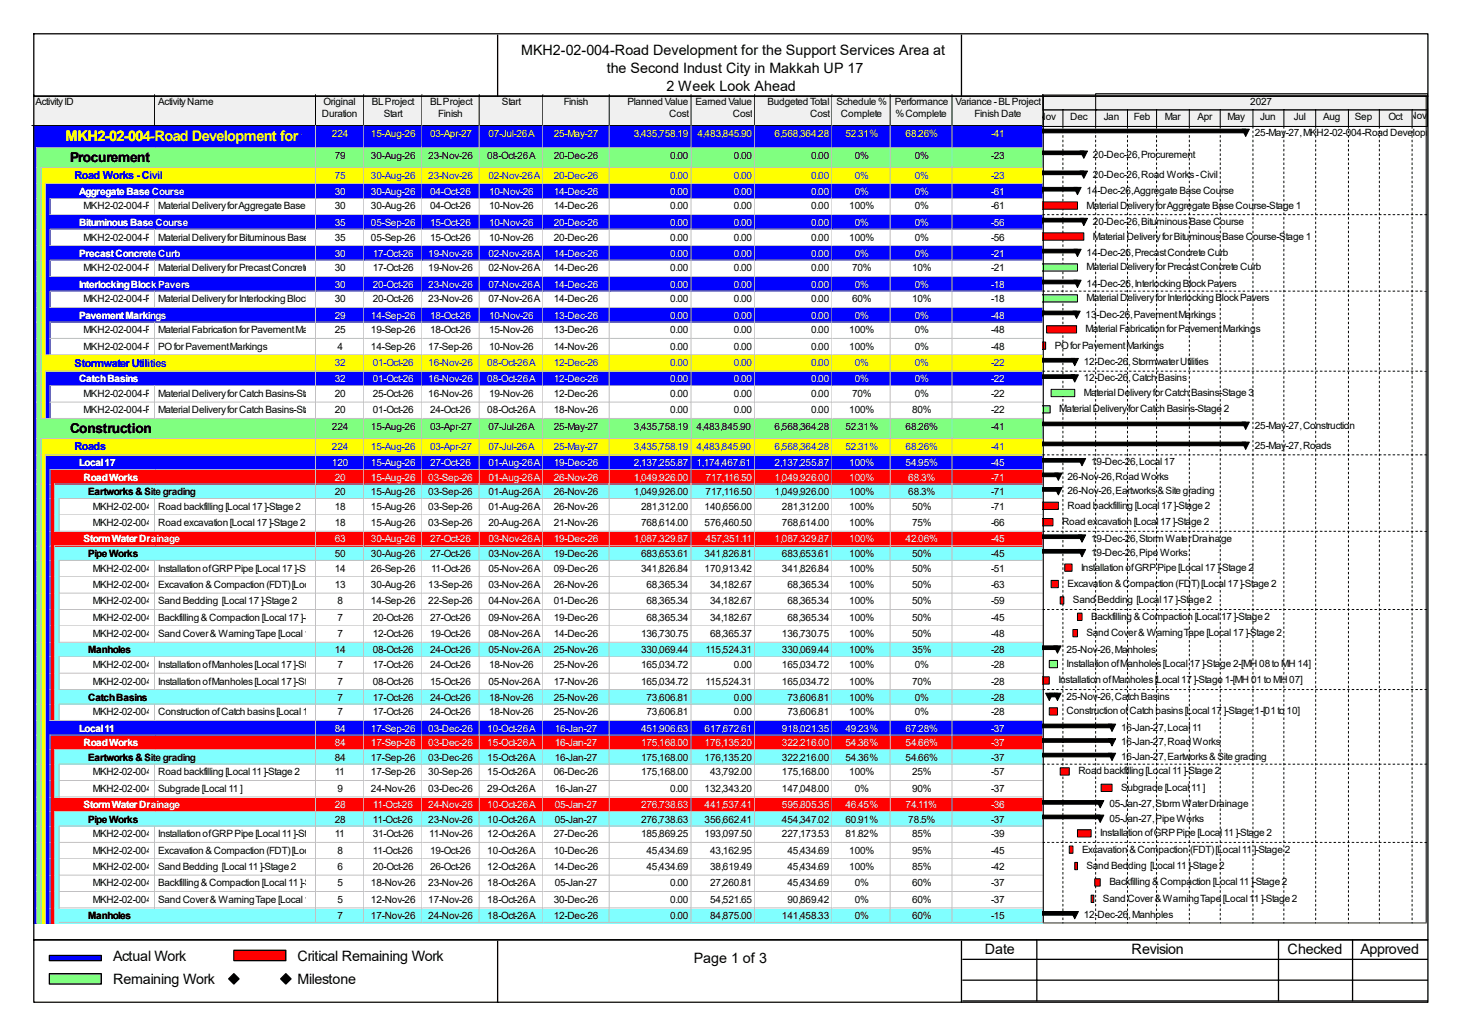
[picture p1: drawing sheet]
<svg xmlns="http://www.w3.org/2000/svg" width="297mm" height="210mm" viewBox="0 0 297 210" stroke-linecap="round" stroke-linejoin="round" font-family="sans-serif">
<defs><g id="words">
<text font-size="3" fill="#ff0" x="13.3" y="28.6">MKH2-02-004-Road Development for the Support Services Area at the Second Indust City in Makkah UP 17</text>
<g font-size="2.9">
<text x="105.8" y="11.1">MKH2-02-004-Road Development for the Support Services Area at</text>
<text x="123.2" y="14.8">the Second Indust City in Makkah UP 17</text>
<text x="135.3" y="18.5">2 Week Look Ahead</text>
<text x="22.9" y="194.9">Actual Work</text>
<text x="60.4" y="194.9">Critical Remaining Work</text>
<text x="140.8" y="195.5">Page 1 of 3</text>
<text x="199.9" y="193.6">Date</text>
<text x="229.7" y="193.6">Revision</text>
<text x="261.4" y="193.6">Checked</text>
<text x="276.2" y="193.6">Approved</text>
<text x="22.9" y="199.7">Remaining Work</text>
<text x="60.4" y="199.7">Milestone</text>
</g>
<g font-size="2.8">
<text x="14.2" y="32.9">Procurement</text>
<text x="14.2" y="87.9">Construction</text>
</g>
<g font-size="2.2" fill="#00f">
<text x="15.2" y="36.4">Road Works - Civil</text>
<text x="15.2" y="74.4">Stormwater Utilities</text>
<text x="15.2" y="91.4">Roads</text>
</g>
<g font-size="2">
<text x="7.2" y="21.3">Activity ID</text>
<text x="32.1" y="21.3">Activity Name</text>
<text x="65.4" y="23.7">Duration</text>
<text x="65.7" y="21.3">Original</text>
<text x="75.5" y="21.3">BL Project</text>
<text x="77.9" y="23.7">Start</text>
<text x="87.3" y="21.3">BL Project</text>
<text x="89" y="23.7">Finish</text>
<text x="101.9" y="21.3">Start</text>
<text x="114.5" y="21.3">Finish</text>
<text x="127.4" y="21.3">Planned Value</text>
<text x="135.8" y="23.7">Cost</text>
<text x="141.2" y="21.3">Earned Value</text>
<text x="148.8" y="23.7">Cost</text>
<text x="155.8" y="21.3">Budgeted Total</text>
<text x="164.5" y="23.7">Cost</text>
<text x="169.8" y="21.3">Schedule %</text>
<text x="170.7" y="23.7">Complete</text>
<text x="181.7" y="21.3">Performance</text>
<text x="181.8" y="23.7">% Complete</text>
<text x="194" y="21.3">Variance - BL Project</text>
<text x="197.9" y="23.7">Finish Date</text>
<text x="253.8" y="21.3">2027</text>
<text x="210.8" y="24.4">Nov</text>
<text x="217.3" y="24.4">Dec</text>
<text x="224.1" y="24.4">Jan</text>
<text x="230.2" y="24.4">Feb</text>
<text x="236.5" y="24.4">Mar</text>
<text x="243.1" y="24.4">Apr</text>
<text x="249.2" y="24.4">May</text>
<text x="254.7" y="27.6">25-May-27, MKH2-02-004-Road Development for the</text>
<text x="255.9" y="24.4">Jun</text>
<text x="262.7" y="24.4">Jul</text>
<text x="268.6" y="24.4">Aug</text>
<text x="275" y="24.4">Sep</text>
<text x="281.9" y="24.4">Oct Nov</text>
<text x="67.9" y="32.2">79</text>
<text x="75.3" y="32.2">30-Aug-26</text>
<text x="87" y="32.2">23-Nov-26</text>
<text x="98.9" y="32.2">08-Oct-26 A</text>
<text x="112.4" y="32.2">20-Dec-26</text>
<text x="136.1" y="32.2">0.00</text>
<text x="149" y="32.2">0.00</text>
<text x="164.7" y="32.2">0.00</text>
<text x="173.5" y="32.2">0%</text>
<text x="185.7" y="32.2">0%</text>
<text x="201.2" y="32.2">-23</text>
<text x="221.9" y="32">20-Dec-26, Procurement</text>
<text x="220.6" y="39.4">14-Dec-26, Aggregate Base Course</text>
<text x="221.9" y="36.1">20-Dec-26, Road Works - Civil</text>
<text x="17" y="42.5">MKH2-02-004-PRC-1010</text>
<text x="32.1" y="42.5">Material Delivery for Aggregate Base Course-Stage 130-Aug-26</text>
<text x="67.9" y="42.5">30</text>
<text x="87.3" y="42.5">04-Oct-26</text>
<text x="99.3" y="42.5">10-Nov-26</text>
<text x="112.4" y="42.5">14-Dec-26</text>
<text x="136.1" y="42.5">0.00</text>
<text x="149" y="42.5">0.00</text>
<text x="164.7" y="42.5">0.00</text>
<text x="172.4" y="42.5">100%</text>
<text x="185.7" y="42.5">0%</text>
<text x="201.2" y="42.5">-61</text>
<text x="220.6" y="42.3">Material Delivery for Aggregate Base Course-Stage 1</text>
<text x="221.9" y="45.6">20-Dec-26, Bituminous Base Course</text>
<text x="17" y="48.8">MKH2-02-004-PRC-1040</text>
<text x="32.1" y="48.8">Material Delivery for Bituminous Base Course-Stage 1</text>
<text x="67.9" y="48.8">35</text>
<text x="75.3" y="48.8">05-Sep-26</text>
<text x="87.3" y="48.8">15-Oct-26</text>
<text x="99.3" y="48.8">10-Nov-26</text>
<text x="112.4" y="48.8">20-Dec-26</text>
<text x="136.1" y="48.8">0.00</text>
<text x="149" y="48.8">0.00</text>
<text x="164.7" y="48.8">0.00</text>
<text x="172.4" y="48.8">100%</text>
<text x="185.7" y="48.8">0%</text>
<text x="201.2" y="48.8">-56</text>
<text x="220.6" y="51.9">14-Dec-26, Precast Concrete Curb</text>
<text x="221.9" y="48.6">Material Delivery for Bituminous Base Course-Stage 1</text>
<text x="17" y="55.1">MKH2-02-004-PRC-1080</text>
<text x="32.1" y="55.1">Material Delivery for Precast Concrete Curb 30</text>
<text x="75.7" y="55.1">17-Oct-26</text>
<text x="87" y="55.1">19-Nov-26</text>
<text x="99.1" y="55.1">02-Nov-26 A</text>
<text x="112.4" y="55.1">14-Dec-26</text>
<text x="136.1" y="55.1">0.00</text>
<text x="149" y="55.1">0.00</text>
<text x="164.7" y="55.1">0.00</text>
<text x="173" y="55.1">70%</text>
<text x="185.2" y="55.1">10%</text>
<text x="201.2" y="55.1">-21</text>
<text x="220.6" y="54.9">Material Delivery for Precast Concrete Curb</text>
<text x="220.6" y="58.2">14-Dec-26, Interlocking Block Pavers</text>
<text x="17" y="61.3">MKH2-02-004-PRC-1110</text>
<text x="32.1" y="61.3">Material Delivery for Interlocking Block Pavers</text>
<text x="67.9" y="61.3">30</text>
<text x="75.7" y="61.3">20-Oct-26</text>
<text x="87" y="61.3">23-Nov-26</text>
<text x="99.1" y="61.3">07-Nov-26 A</text>
<text x="112.4" y="61.3">14-Dec-26</text>
<text x="136.1" y="61.3">0.00</text>
<text x="149" y="61.3">0.00</text>
<text x="164.7" y="61.3">0.00</text>
<text x="173" y="61.3">60%</text>
<text x="185.2" y="61.3">10%</text>
<text x="201.2" y="61.3">-18</text>
<text x="220.4" y="64.5">13-Dec-26, Pavement Markings</text>
<text x="220.6" y="61.2">Material Delivery for Interlocking Block Pavers</text>
<text x="17" y="67.6">MKH2-02-004-PRC-1130</text>
<text x="17" y="71">MKH2-02-004-PRC-1120</text>
<text x="32.1" y="67.6">Material Fabrication for Pavement Markings25</text>
<text x="32.1" y="71">PO for Pavement Markings</text>
<text x="68.5" y="71">4</text>
<text x="75.3" y="67.6">19-Sep-26</text>
<text x="75.3" y="71">14-Sep-26</text>
<text x="87" y="71">17-Sep-26</text>
<text x="87.3" y="67.6">18-Oct-26</text>
<text x="99.3" y="67.6">15-Nov-26</text>
<text x="99.3" y="71">10-Nov-26</text>
<text x="112.4" y="67.6">13-Dec-26</text>
<text x="112.4" y="71">14-Nov-26</text>
<text x="136.1" y="67.6">0.00</text>
<text x="136.1" y="71">0.00</text>
<text x="149" y="67.6">0.00</text>
<text x="149" y="71">0.00</text>
<text x="164.7" y="67.6">0.00</text>
<text x="164.7" y="71">0.00</text>
<text x="172.4" y="67.6">100%</text>
<text x="172.4" y="71">100%</text>
<text x="185.7" y="67.6">0%</text>
<text x="185.7" y="71">0%</text>
<text x="201.2" y="67.6">-48</text>
<text x="201.2" y="71">-48</text>
<text x="214.1" y="70.7">PO for Pavement Markings</text>
<text x="220.4" y="67.4">Material Fabrication for Pavement Markings</text>
<text x="220" y="74.1">12-Dec-26, Stormwater Utilities</text>
<text x="220" y="77.4">12-Dec-26, Catch Basins</text>
<text x="17" y="80.6">MKH2-02-004-PRC-1310</text>
<text x="17" y="83.9">MKH2-02-004-PRC-1300</text>
<text x="32.1" y="80.6">Material Delivery for Catch Basins-Stage 3</text>
<text x="32.1" y="83.9">Material Delivery for Catch Basins-Stage 2</text>
<text x="67.9" y="80.6">20</text>
<text x="67.9" y="83.9">20</text>
<text x="75.7" y="80.6">25-Oct-26</text>
<text x="75.7" y="83.9">01-Oct-26</text>
<text x="87" y="80.6">16-Nov-26</text>
<text x="87.3" y="83.9">24-Oct-26</text>
<text x="98.9" y="83.9">08-Oct-26 A</text>
<text x="99.3" y="80.6">19-Nov-26</text>
<text x="112.4" y="80.6">12-Dec-26</text>
<text x="112.4" y="83.9">18-Nov-26</text>
<text x="136.1" y="80.6">0.00</text>
<text x="136.1" y="83.9">0.00</text>
<text x="149" y="80.6">0.00</text>
<text x="149" y="83.9">0.00</text>
<text x="164.7" y="80.6">0.00</text>
<text x="164.7" y="83.9">0.00</text>
<text x="172.4" y="83.9">100%</text>
<text x="173" y="80.6">70%</text>
<text x="185.2" y="83.9">80%</text>
<text x="185.7" y="80.6">0%</text>
<text x="201.2" y="80.6">-22</text>
<text x="201.2" y="83.9">-22</text>
<text x="215.1" y="83.7">Material Delivery for Catch Basins-Stage 2</text>
<text x="220" y="80.3">Material Delivery for Catch Basins-Stage 3</text>
<text x="67.4" y="87.2">224</text>
<text x="75.3" y="87.2">15-Aug-26</text>
<text x="87.3" y="87.2">03-Apr-27</text>
<text x="99.1" y="87.2">07-Jul-26 A</text>
<text x="112.4" y="87.2">25-May-27</text>
<text x="128.7" y="87.2">3,435,758.19</text>
<text x="141.4" y="87.2">4,483,845.90</text>
<text x="157.3" y="87.2">6,568,364.28</text>
<text x="171.7" y="87.2">52.31%</text>
<text x="183.9" y="87.2">68.26%</text>
<text x="201.2" y="87.2">-41</text>
<text x="254.7" y="87">25-May-27, Construction</text>
<text x="221.5" y="94.4">19-Dec-26, Local 17</text>
<text x="254.7" y="91.1">25-May-27, Roads</text>
<text x="17.9" y="100.5">Eartworks &amp; Site grading</text>
<text x="67.9" y="100.5">20</text>
<text x="75.3" y="100.5">15-Aug-26</text>
<text x="87" y="100.5">03-Sep-26</text>
<text x="99.1" y="100.5">01-Aug-26 A</text>
<text x="112.4" y="100.5">26-Nov-26</text>
<text x="128.7" y="100.5">1,049,926.00</text>
<text x="143.3" y="100.5">717,116.50</text>
<text x="157.3" y="100.5">1,049,926.00</text>
<text x="172.4" y="100.5">100%</text>
<text x="184.4" y="100.5">68.3%</text>
<text x="201.2" y="100.5">-71</text>
<text x="216.7" y="97.3">26-Nov-26, Road Works</text>
<text x="216.7" y="100.3">26-Nov-26, Eartworks &amp; Site grading</text>
<text x="18.8" y="103.4">MKH2-02-004-CNS-1150</text>
<text x="18.8" y="106.8">MKH2-02-004-CNS-1030</text>
<text x="32.1" y="103.4">Road backfilling [Local 17 ]-Stage 2</text>
<text x="32.1" y="106.8">Road excavation [Local 17 ]-Stage 2</text>
<text x="67.9" y="103.4">18</text>
<text x="67.9" y="106.8">18</text>
<text x="75.3" y="103.4">15-Aug-26</text>
<text x="75.3" y="106.8">15-Aug-26</text>
<text x="87" y="103.4">03-Sep-26</text>
<text x="87" y="106.8">03-Sep-26</text>
<text x="99.1" y="103.4">01-Aug-26 A</text>
<text x="99.1" y="106.8">20-Aug-26 A</text>
<text x="112.4" y="103.4">26-Nov-26</text>
<text x="112.4" y="106.8">21-Nov-26</text>
<text x="130.1" y="103.4">281,312.00</text>
<text x="130.1" y="106.8">768,614.00</text>
<text x="143" y="103.4">140,656.00</text>
<text x="143" y="106.8">576,460.50</text>
<text x="158.7" y="103.4">281,312.00</text>
<text x="158.7" y="106.8">768,614.00</text>
<text x="172.4" y="103.4">100%</text>
<text x="172.4" y="106.8">100%</text>
<text x="185.2" y="103.4">50%</text>
<text x="185.2" y="106.8">75%</text>
<text x="201.2" y="103.4">-71</text>
<text x="201.2" y="106.8">-66</text>
<text x="215.6" y="106.6">Road excavation [Local 17 ]-Stage 2</text>
<text x="216.7" y="103.3">Road backfilling [Local 17 ]-Stage 2</text>
<text x="17.9" y="113">Pipe Works</text>
<text x="67.9" y="113">50</text>
<text x="75.3" y="113">30-Aug-26</text>
<text x="87.3" y="113">27-Oct-26</text>
<text x="99.1" y="113">03-Nov-26 A</text>
<text x="112.4" y="113">19-Dec-26</text>
<text x="130.1" y="113">683,653.61</text>
<text x="143" y="113">341,826.81</text>
<text x="158.7" y="113">683,653.61</text>
<text x="172.4" y="113">100%</text>
<text x="185.2" y="113">50%</text>
<text x="201.2" y="113">-45</text>
<text x="221.5" y="109.9">19-Dec-26, Storm Water Drainage</text>
<text x="221.5" y="112.9">19-Dec-26, Pipe Works</text>
<text x="18.8" y="116">MKH2-02-004-CNS-2230</text>
<text x="18.8" y="119.3">MKH2-02-004-CNS-1990</text>
<text x="32.1" y="116">Installation of GRP Pipe [Local 17 ]-Stage 2</text>
<text x="32.1" y="119.3">Excavation &amp; Compaction (FDT) [Local 17 ]-Stage 2</text>
<text x="67.9" y="116">14</text>
<text x="67.9" y="119.3">13</text>
<text x="75.3" y="116">26-Sep-26</text>
<text x="75.3" y="119.3">30-Aug-26</text>
<text x="87" y="119.3">13-Sep-26</text>
<text x="87.5" y="116">11-Oct-26</text>
<text x="99.1" y="116">05-Nov-26 A</text>
<text x="99.1" y="119.3">03-Nov-26 A</text>
<text x="112.4" y="116">09-Dec-26</text>
<text x="112.4" y="119.3">26-Nov-26</text>
<text x="130.1" y="116">341,826.84</text>
<text x="131.2" y="119.3">68,365.34</text>
<text x="143" y="116">170,913.42</text>
<text x="144.2" y="119.3">34,182.67</text>
<text x="158.7" y="116">341,826.84</text>
<text x="159.9" y="119.3">68,365.34</text>
<text x="172.4" y="116">100%</text>
<text x="172.4" y="119.3">100%</text>
<text x="185.2" y="116">50%</text>
<text x="185.2" y="119.3">50%</text>
<text x="201.2" y="116">-51</text>
<text x="201.2" y="119.3">-63</text>
<text x="216.7" y="119.1">Excavation &amp; Compaction (FDT) [Local 17 ]-Stage 2</text>
<text x="219.5" y="115.8">Installation of GRP Pipe [Local 17 ]-Stage 2</text>
<text x="18.8" y="122.6">MKH2-02-004-CNS-2110</text>
<text x="18.8" y="125.9">MKH2-02-004-CNS-2470</text>
<text x="32.1" y="122.6">Sand Bedding [Local 17 ]-Stage 2</text>
<text x="32.1" y="125.9">Backfilling &amp; Compaction [Local 17 ]-Stage 27</text>
<text x="68.5" y="122.6">8</text>
<text x="75.3" y="122.6">14-Sep-26</text>
<text x="75.7" y="125.9">20-Oct-26</text>
<text x="87" y="122.6">22-Sep-26</text>
<text x="87.3" y="125.9">27-Oct-26</text>
<text x="99.1" y="122.6">04-Nov-26 A</text>
<text x="99.1" y="125.9">09-Nov-26 A</text>
<text x="112.4" y="122.6">01-Dec-26</text>
<text x="112.4" y="125.9">19-Dec-26</text>
<text x="131.2" y="122.6">68,365.34</text>
<text x="131.2" y="125.9">68,365.34</text>
<text x="144.2" y="122.6">34,182.67</text>
<text x="144.2" y="125.9">34,182.67</text>
<text x="159.9" y="122.6">68,365.34</text>
<text x="159.9" y="125.9">68,365.34</text>
<text x="172.4" y="122.6">100%</text>
<text x="172.4" y="125.9">100%</text>
<text x="185.2" y="122.6">50%</text>
<text x="185.2" y="125.9">50%</text>
<text x="201.2" y="122.6">-59</text>
<text x="201.2" y="125.9">-45</text>
<text x="217.8" y="122.4">Sand Bedding [Local 17 ]-Stage 2</text>
<text x="221.5" y="125.8">Backfilling &amp; Compaction [Local 17 ]-Stage 2</text>
<text x="18.8" y="129.3">MKH2-02-004-CNS-2350</text>
<text x="32.1" y="129.3">Sand Cover &amp; Warning Tape [Local 17 ]-Stage 2</text>
<text x="68.5" y="129.3">7</text>
<text x="75.7" y="129.3">12-Oct-26</text>
<text x="87.3" y="129.3">19-Oct-26</text>
<text x="99.1" y="129.3">08-Nov-26 A</text>
<text x="112.4" y="129.3">14-Dec-26</text>
<text x="130.1" y="129.3">136,730.75</text>
<text x="144.2" y="129.3">68,365.37</text>
<text x="158.7" y="129.3">136,730.75</text>
<text x="172.4" y="129.3">100%</text>
<text x="185.2" y="129.3">50%</text>
<text x="201.2" y="129.3">-48</text>
<text x="220.6" y="129.1">Sand Cover &amp; Warning Tape [Local 17 ]-Stage 2</text>
<text x="17.9" y="132.6">Manholes</text>
<text x="18.8" y="135.6">MKH2-02-004-CNS-2610</text>
<text x="32.1" y="135.6">Installation of Manholes [Local 17 ]-Stage 2-[MH 08 to MH 14]</text>
<text x="67.9" y="132.6">14</text>
<text x="68.5" y="135.6">7</text>
<text x="75.7" y="132.6">08-Oct-26</text>
<text x="75.7" y="135.6">17-Oct-26</text>
<text x="87.3" y="132.6">24-Oct-26</text>
<text x="87.3" y="135.6">24-Oct-26</text>
<text x="99.1" y="132.6">05-Nov-26 A</text>
<text x="99.3" y="135.6">18-Nov-26</text>
<text x="112.4" y="132.6">25-Nov-26</text>
<text x="112.4" y="135.6">25-Nov-26</text>
<text x="130.1" y="132.6">330,069.44</text>
<text x="130.1" y="135.6">165,034.72</text>
<text x="143.3" y="132.6">115,524.31</text>
<text x="149" y="135.6">0.00</text>
<text x="158.7" y="132.6">330,069.44</text>
<text x="158.7" y="135.6">165,034.72</text>
<text x="172.4" y="132.6">100%</text>
<text x="172.4" y="135.6">100%</text>
<text x="185.2" y="132.6">35%</text>
<text x="185.7" y="135.6">0%</text>
<text x="201.2" y="132.6">-28</text>
<text x="201.2" y="135.6">-28</text>
<text x="216.5" y="132.4">25-Nov-26, Manholes</text>
<text x="216.5" y="135.4">Installation of Manholes [Local 17 ]-Stage 2-[MH 08 to MH 14]</text>
<text x="17.9" y="142.2">Catch Basins</text>
<text x="18.8" y="138.9">MKH2-02-004-CNS-2600</text>
<text x="32.1" y="138.9">Installation of Manholes [Local 17 ]-Stage 1-[MH 01 to MH 07]</text>
<text x="68.5" y="138.9">7</text>
<text x="68.5" y="142.2">7</text>
<text x="75.7" y="138.9">08-Oct-26</text>
<text x="75.7" y="142.2">17-Oct-26</text>
<text x="87.3" y="138.9">15-Oct-26</text>
<text x="87.3" y="142.2">24-Oct-26</text>
<text x="99.1" y="138.9">05-Nov-26 A</text>
<text x="99.3" y="142.2">18-Nov-26</text>
<text x="112.4" y="138.9">17-Nov-26</text>
<text x="112.4" y="142.2">25-Nov-26</text>
<text x="130.1" y="138.9">165,034.72</text>
<text x="131.2" y="142.2">73,606.81</text>
<text x="143.3" y="138.9">115,524.31</text>
<text x="149" y="142.2">0.00</text>
<text x="158.7" y="138.9">165,034.72</text>
<text x="159.9" y="142.2">73,606.81</text>
<text x="172.4" y="138.9">100%</text>
<text x="172.4" y="142.2">100%</text>
<text x="185.2" y="138.9">70%</text>
<text x="185.7" y="142.2">0%</text>
<text x="201.2" y="138.9">-28</text>
<text x="201.2" y="142.2">-28</text>
<text x="214.9" y="138.7">Installation of Manholes [Local 17 ]-Stage 1-[MH 01 to MH 07]</text>
<text x="216.5" y="142">25-Nov-26, Catch Basins</text>
<text x="18.8" y="145.2">MKH2-02-004-CNS-2800</text>
<text x="32.1" y="145.2">Construction of Catch basins [Local 17 ]-Stage 1-[01 to 10]</text>
<text x="68.5" y="145.2">7</text>
<text x="75.7" y="145.2">17-Oct-26</text>
<text x="87.3" y="145.2">24-Oct-26</text>
<text x="99.3" y="145.2">18-Nov-26</text>
<text x="112.4" y="145.2">25-Nov-26</text>
<text x="131.2" y="145.2">73,606.81</text>
<text x="149" y="145.2">0.00</text>
<text x="159.9" y="145.2">73,606.81</text>
<text x="172.4" y="145.2">100%</text>
<text x="185.7" y="145.2">0%</text>
<text x="201.2" y="145.2">-28</text>
<text x="216.5" y="144.9">Construction of Catch basins [Local 17 ]-Stage 1-[01 to 10]</text>
<text x="227.6" y="148.3">16-Jan-27, Local 11</text>
<text x="17.9" y="154.4">Eartworks &amp; Site grading</text>
<text x="67.9" y="154.4">84</text>
<text x="75.3" y="154.4">17-Sep-26</text>
<text x="87" y="154.4">03-Dec-26</text>
<text x="98.9" y="154.4">15-Oct-26 A</text>
<text x="112.6" y="154.4">16-Jan-27</text>
<text x="130.1" y="154.4">175,168.00</text>
<text x="143" y="154.4">176,135.20</text>
<text x="158.7" y="154.4">322,216.00</text>
<text x="171.7" y="154.4">54.36%</text>
<text x="183.9" y="154.4">54.66%</text>
<text x="201.2" y="154.4">-37</text>
<text x="227.6" y="151.3">16-Jan-27, Road Works</text>
<text x="227.6" y="154.2">16-Jan-27, Eartworks &amp; Site grading</text>
<text x="18.8" y="157.4">MKH2-02-004-CNS-1190</text>
<text x="18.8" y="160.7">MKH2-02-004-CNS-1280</text>
<text x="32.1" y="157.4">Road backfilling [Local 11 ]-Stage 2</text>
<text x="32.1" y="160.7">Subgrade [Local 11 ]</text>
<text x="67.9" y="157.4">11</text>
<text x="68.5" y="160.7">9</text>
<text x="75.3" y="157.4">17-Sep-26</text>
<text x="75.3" y="160.7">24-Nov-26</text>
<text x="87" y="157.4">30-Sep-26</text>
<text x="87" y="160.7">03-Dec-26</text>
<text x="98.9" y="157.4">15-Oct-26 A</text>
<text x="98.9" y="160.7">29-Oct-26 A</text>
<text x="112.4" y="157.4">06-Dec-26</text>
<text x="112.6" y="160.7">16-Jan-27</text>
<text x="130.1" y="157.4">175,168.00</text>
<text x="136.1" y="160.7">0.00</text>
<text x="143" y="160.7">132,343.20</text>
<text x="144.2" y="157.4">43,792.00</text>
<text x="158.7" y="157.4">175,168.00</text>
<text x="158.7" y="160.7">147,048.00</text>
<text x="172.4" y="157.4">100%</text>
<text x="173.5" y="160.7">0%</text>
<text x="185.2" y="157.4">25%</text>
<text x="185.2" y="160.7">90%</text>
<text x="201.2" y="157.4">-57</text>
<text x="201.2" y="160.7">-37</text>
<text x="218.9" y="157.1">Road backfilling [Local 11 ]-Stage 2</text>
<text x="227.6" y="160.5">Subgrade [Local 11 ]</text>
<text x="17.9" y="166.9">Pipe Works</text>
<text x="67.9" y="166.9">28</text>
<text x="75.7" y="166.9">11-Oct-26</text>
<text x="87" y="166.9">23-Nov-26</text>
<text x="98.9" y="166.9">10-Oct-26 A</text>
<text x="112.6" y="166.9">05-Jan-27</text>
<text x="130.1" y="166.9">276,738.63</text>
<text x="143" y="166.9">356,662.41</text>
<text x="158.7" y="166.9">454,347.02</text>
<text x="171.7" y="166.9">60.91%</text>
<text x="184.4" y="166.9">78.5%</text>
<text x="201.2" y="166.9">-37</text>
<text x="225.2" y="163.8">05-Jan-27, Storm Water Drainage</text>
<text x="225.2" y="166.8">05-Jan-27, Pipe Works</text>
<text x="18.8" y="169.9">MKH2-02-004-CNS-2270</text>
<text x="18.8" y="173.2">MKH2-02-004-CNS-2030</text>
<text x="32.1" y="169.9">Installation of GRP Pipe [Local 11 ]-Stage 2</text>
<text x="32.1" y="173.2">Excavation &amp; Compaction (FDT) [Local 11 ]-Stage 2</text>
<text x="67.9" y="169.9">11</text>
<text x="68.5" y="173.2">8</text>
<text x="75.7" y="169.9">31-Oct-26</text>
<text x="75.7" y="173.2">11-Oct-26</text>
<text x="87.1" y="169.9">11-Nov-26</text>
<text x="87.3" y="173.2">19-Oct-26</text>
<text x="98.9" y="169.9">12-Oct-26 A</text>
<text x="98.9" y="173.2">10-Oct-26 A</text>
<text x="112.4" y="169.9">27-Dec-26</text>
<text x="112.4" y="173.2">10-Dec-26</text>
<text x="130.1" y="169.9">185,869.25</text>
<text x="131.2" y="173.2">45,434.69</text>
<text x="143" y="169.9">193,097.50</text>
<text x="144.2" y="173.2">43,162.95</text>
<text x="158.7" y="169.9">227,173.53</text>
<text x="159.9" y="173.2">45,434.69</text>
<text x="171.7" y="169.9">81.82%</text>
<text x="172.4" y="173.2">100%</text>
<text x="185.2" y="169.9">85%</text>
<text x="185.2" y="173.2">95%</text>
<text x="201.2" y="169.9">-39</text>
<text x="201.2" y="173.2">-45</text>
<text x="219.7" y="173">Excavation &amp; Compaction (FDT) [Local 11 ]-Stage 2</text>
<text x="223.4" y="169.7">Installation of GRP Pipe [Local 11 ]-Stage 2</text>
<text x="18.8" y="176.5">MKH2-02-004-CNS-2150</text>
<text x="18.8" y="179.9">MKH2-02-004-CNS-2510</text>
<text x="32.1" y="176.5">Sand Bedding [Local 11 ]-Stage 2</text>
<text x="32.1" y="179.9">Backfilling &amp; Compaction [Local 11 ]-Stage 25</text>
<text x="68.5" y="176.5">6</text>
<text x="75.3" y="179.9">18-Nov-26</text>
<text x="75.7" y="176.5">20-Oct-26</text>
<text x="87" y="179.9">23-Nov-26</text>
<text x="87.3" y="176.5">26-Oct-26</text>
<text x="98.9" y="176.5">12-Oct-26 A</text>
<text x="98.9" y="179.9">18-Oct-26 A</text>
<text x="112.4" y="176.5">14-Dec-26</text>
<text x="112.6" y="179.9">05-Jan-27</text>
<text x="131.2" y="176.5">45,434.69</text>
<text x="136.1" y="179.9">0.00</text>
<text x="144.2" y="176.5">38,619.49</text>
<text x="144.2" y="179.9">27,260.81</text>
<text x="159.9" y="176.5">45,434.69</text>
<text x="159.9" y="179.9">45,434.69</text>
<text x="172.4" y="176.5">100%</text>
<text x="173.5" y="179.9">0%</text>
<text x="185.2" y="176.5">85%</text>
<text x="185.2" y="179.9">60%</text>
<text x="201.2" y="176.5">-42</text>
<text x="201.2" y="179.9">-37</text>
<text x="220.6" y="176.4">Sand Bedding [Local 11 ]-Stage 2</text>
<text x="225.2" y="179.7">Backfilling &amp; Compaction [Local 11 ]-Stage 2</text>
<text x="18.8" y="183.2">MKH2-02-004-CNS-2390</text>
<text x="32.1" y="183.2">Sand Cover &amp; Warning Tape [Local 11 ]-Stage 2</text>
<text x="68.5" y="183.2">5</text>
<text x="75.3" y="183.2">12-Nov-26</text>
<text x="87" y="183.2">17-Nov-26</text>
<text x="98.9" y="183.2">18-Oct-26 A</text>
<text x="112.4" y="183.2">30-Dec-26</text>
<text x="136.1" y="183.2">0.00</text>
<text x="144.2" y="183.2">54,521.65</text>
<text x="159.9" y="183.2">90,869.42</text>
<text x="173.5" y="183.2">0%</text>
<text x="185.2" y="183.2">60%</text>
<text x="201.2" y="183.2">-37</text>
<text x="223.9" y="183">Sand Cover &amp; Warning Tape [Local 11 ]-Stage 2</text>
<text x="17.9" y="186.5">Manholes</text>
<text x="68.5" y="186.5">7</text>
<text x="75.3" y="186.5">17-Nov-26</text>
<text x="87" y="186.5">24-Nov-26</text>
<text x="98.9" y="186.5">18-Oct-26 A</text>
<text x="112.4" y="186.5">12-Dec-26</text>
<text x="136.1" y="186.5">0.00</text>
<text x="144.2" y="186.5">84,875.00</text>
<text x="158.7" y="186.5">141,458.33</text>
<text x="173.5" y="186.5">0%</text>
<text x="185.2" y="186.5">60%</text>
<text x="201.2" y="186.5">-15</text>
<text x="220" y="186.3">12-Dec-26, Manholes</text>
</g>
<g font-size="2" fill="#ff0">
<text x="67.4" y="27.7">224</text>
<text x="75.3" y="27.7">15-Aug-26</text>
<text x="87.3" y="27.7">03-Apr-27</text>
<text x="99.1" y="27.7">07-Jul-26 A</text>
<text x="112.4" y="27.7">25-May-27</text>
<text x="128.7" y="27.7">3,435,758.19</text>
<text x="141.6" y="27.7">4,483,845.90</text>
<text x="157.3" y="27.7">6,568,364.28</text>
<text x="171.7" y="27.7">52.31%</text>
<text x="183.9" y="27.7">68.26%</text>
<text x="201.2" y="27.7">-41</text>
</g>
<g font-size="2" fill="#fff">
<text x="16" y="39.6">Aggregate Base Course</text>
<text x="67.9" y="39.6">30</text>
<text x="75.3" y="39.6">30-Aug-26</text>
<text x="87.3" y="39.6">04-Oct-26</text>
<text x="99.3" y="39.6">10-Nov-26</text>
<text x="112.4" y="39.6">14-Dec-26</text>
<text x="136.1" y="39.6">0.00</text>
<text x="149" y="39.6">0.00</text>
<text x="164.7" y="39.6">0.00</text>
<text x="173.5" y="39.6">0%</text>
<text x="185.7" y="39.6">0%</text>
<text x="201.2" y="39.6">-61</text>
<text x="16" y="45.8">Bituminous Base Course</text>
<text x="67.9" y="45.8">35</text>
<text x="75.3" y="45.8">05-Sep-26</text>
<text x="87.3" y="45.8">15-Oct-26</text>
<text x="99.3" y="45.8">10-Nov-26</text>
<text x="112.4" y="45.8">20-Dec-26</text>
<text x="136.1" y="45.8">0.00</text>
<text x="149" y="45.8">0.00</text>
<text x="164.7" y="45.8">0.00</text>
<text x="173.5" y="45.8">0%</text>
<text x="185.7" y="45.8">0%</text>
<text x="201.2" y="45.8">-56</text>
<text x="16" y="52.1">Precast Concrete Curb</text>
<text x="67.9" y="52.1">30</text>
<text x="75.7" y="52.1">17-Oct-26</text>
<text x="87" y="52.1">19-Nov-26</text>
<text x="99.1" y="52.1">02-Nov-26 A</text>
<text x="112.4" y="52.1">14-Dec-26</text>
<text x="136.1" y="52.1">0.00</text>
<text x="149" y="52.1">0.00</text>
<text x="164.7" y="52.1">0.00</text>
<text x="173.5" y="52.1">0%</text>
<text x="185.7" y="52.1">0%</text>
<text x="201.2" y="52.1">-21</text>
<text x="16" y="58.4">Interlocking Block Pavers</text>
<text x="67.9" y="58.4">30</text>
<text x="75.7" y="58.4">20-Oct-26</text>
<text x="87" y="58.4">23-Nov-26</text>
<text x="99.1" y="58.4">07-Nov-26 A</text>
<text x="112.4" y="58.4">14-Dec-26</text>
<text x="136.1" y="58.4">0.00</text>
<text x="149" y="58.4">0.00</text>
<text x="164.7" y="58.4">0.00</text>
<text x="173.5" y="58.4">0%</text>
<text x="185.7" y="58.4">0%</text>
<text x="201.2" y="58.4">-18</text>
<text x="16" y="64.7">Pavement Markings</text>
<text x="67.9" y="64.7">29</text>
<text x="75.3" y="64.7">14-Sep-26</text>
<text x="87.3" y="64.7">18-Oct-26</text>
<text x="99.3" y="64.7">10-Nov-26</text>
<text x="112.4" y="64.7">13-Dec-26</text>
<text x="136.1" y="64.7">0.00</text>
<text x="149" y="64.7">0.00</text>
<text x="164.7" y="64.7">0.00</text>
<text x="173.5" y="64.7">0%</text>
<text x="185.7" y="64.7">0%</text>
<text x="201.2" y="64.7">-48</text>
<text x="16" y="77.6">Catch Basins</text>
<text x="67.9" y="77.6">32</text>
<text x="75.7" y="77.6">01-Oct-26</text>
<text x="87" y="77.6">16-Nov-26</text>
<text x="98.9" y="77.6">08-Oct-26 A</text>
<text x="112.4" y="77.6">12-Dec-26</text>
<text x="136.1" y="77.6">0.00</text>
<text x="149" y="77.6">0.00</text>
<text x="164.7" y="77.6">0.00</text>
<text x="173.5" y="77.6">0%</text>
<text x="185.7" y="77.6">0%</text>
<text x="201.2" y="77.6">-22</text>
<text x="16" y="94.6">Local 17</text>
<text x="67.4" y="94.6">120</text>
<text x="75.3" y="94.6">15-Aug-26</text>
<text x="87.3" y="94.6">27-Oct-26</text>
<text x="99.1" y="94.6">01-Aug-26 A</text>
<text x="112.4" y="94.6">19-Dec-26</text>
<text x="128.7" y="94.6">2,137,255.87</text>
<text x="141.4" y="94.6">1,174,467.61</text>
<text x="157.3" y="94.6">2,137,255.87</text>
<text x="172.4" y="94.6">100%</text>
<text x="183.9" y="94.6">54.95%</text>
<text x="201.2" y="94.6">-45</text>
<text x="17" y="97.5">Road Works</text>
<text x="67.9" y="97.5">20</text>
<text x="75.3" y="97.5">15-Aug-26</text>
<text x="87" y="97.5">03-Sep-26</text>
<text x="99.1" y="97.5">01-Aug-26 A</text>
<text x="112.4" y="97.5">26-Nov-26</text>
<text x="128.7" y="97.5">1,049,926.00</text>
<text x="143.3" y="97.5">717,116.50</text>
<text x="157.3" y="97.5">1,049,926.00</text>
<text x="172.4" y="97.5">100%</text>
<text x="184.4" y="97.5">68.3%</text>
<text x="201.2" y="97.5">-71</text>
<text x="17" y="110.1">Storm Water Drainage</text>
<text x="67.9" y="110.1">63</text>
<text x="75.3" y="110.1">30-Aug-26</text>
<text x="87.3" y="110.1">27-Oct-26</text>
<text x="99.1" y="110.1">03-Nov-26 A</text>
<text x="112.4" y="110.1">19-Dec-26</text>
<text x="128.7" y="110.1">1,087,329.87</text>
<text x="143.3" y="110.1">457,351.11</text>
<text x="157.3" y="110.1">1,087,329.87</text>
<text x="172.4" y="110.1">100%</text>
<text x="183.9" y="110.1">42.06%</text>
<text x="201.2" y="110.1">-45</text>
<text x="16" y="148.5">Local 11</text>
<text x="67.9" y="148.5">84</text>
<text x="75.3" y="148.5">17-Sep-26</text>
<text x="87" y="148.5">03-Dec-26</text>
<text x="98.9" y="148.5">10-Oct-26 A</text>
<text x="112.6" y="148.5">16-Jan-27</text>
<text x="130.1" y="148.5">451,906.63</text>
<text x="143" y="148.5">617,672.61</text>
<text x="158.7" y="148.5">918,021.35</text>
<text x="171.7" y="148.5">49.23%</text>
<text x="183.9" y="148.5">67.28%</text>
<text x="201.2" y="148.5">-37</text>
<text x="17" y="151.4">Road Works</text>
<text x="67.9" y="151.4">84</text>
<text x="75.3" y="151.4">17-Sep-26</text>
<text x="87" y="151.4">03-Dec-26</text>
<text x="98.9" y="151.4">15-Oct-26 A</text>
<text x="112.6" y="151.4">16-Jan-27</text>
<text x="130.1" y="151.4">175,168.00</text>
<text x="143" y="151.4">176,135.20</text>
<text x="158.7" y="151.4">322,216.00</text>
<text x="171.7" y="151.4">54.36%</text>
<text x="183.9" y="151.4">54.66%</text>
<text x="201.2" y="151.4">-37</text>
<text x="17" y="164">Storm Water Drainage</text>
<text x="67.9" y="164">28</text>
<text x="75.7" y="164">11-Oct-26</text>
<text x="87" y="164">24-Nov-26</text>
<text x="98.9" y="164">10-Oct-26 A</text>
<text x="112.6" y="164">05-Jan-27</text>
<text x="130.1" y="164">276,738.63</text>
<text x="143" y="164">441,537.41</text>
<text x="158.7" y="164">595,805.35</text>
<text x="171.7" y="164">46.45%</text>
<text x="183.9" y="164">74.11%</text>
<text x="201.2" y="164">-36</text>
</g>
<g font-size="2" fill="#00f">
<text x="67.9" y="36.2">75</text>
<text x="75.3" y="36.2">30-Aug-26</text>
<text x="87" y="36.2">23-Nov-26</text>
<text x="99.1" y="36.2">02-Nov-26 A</text>
<text x="112.4" y="36.2">20-Dec-26</text>
<text x="136.1" y="36.2">0.00</text>
<text x="149" y="36.2">0.00</text>
<text x="164.7" y="36.2">0.00</text>
<text x="173.5" y="36.2">0%</text>
<text x="185.7" y="36.2">0%</text>
<text x="201.2" y="36.2">-23</text>
<text x="67.9" y="74.3">32</text>
<text x="75.7" y="74.3">01-Oct-26</text>
<text x="87" y="74.3">16-Nov-26</text>
<text x="98.9" y="74.3">08-Oct-26 A</text>
<text x="112.4" y="74.3">12-Dec-26</text>
<text x="136.1" y="74.3">0.00</text>
<text x="149" y="74.3">0.00</text>
<text x="164.7" y="74.3">0.00</text>
<text x="173.5" y="74.3">0%</text>
<text x="185.7" y="74.3">0%</text>
<text x="201.2" y="74.3">-22</text>
<text x="67.4" y="91.2">224</text>
<text x="75.3" y="91.2">15-Aug-26</text>
<text x="87.3" y="91.2">03-Apr-27</text>
<text x="99.1" y="91.2">07-Jul-26 A</text>
<text x="112.4" y="91.2">25-May-27</text>
<text x="128.7" y="91.2">3,435,758.19</text>
<text x="141.4" y="91.2">4,483,845.90</text>
<text x="157.3" y="91.2">6,568,364.28</text>
<text x="171.7" y="91.2">52.31%</text>
<text x="183.9" y="91.2">68.26%</text>
<text x="201.2" y="91.2">-41</text>
</g>
</g></defs>
<path d="M6.6 19.2h25v6.5h-25z" fill="#f0f0f0"/>
<path d="M31.4 19.2v6.3h-24.9" fill="none" stroke="#000" stroke-width=".2"/>
<path d="M31.6 19.2h32.6v6.5h-32.6z" fill="#f0f0f0"/>
<path d="M64.1 19.2v6.3h-32.7" fill="none" stroke="#000" stroke-width=".2"/>
<path d="M64.2 19.2h9.8v6.5h-9.8z" fill="#f0f0f0"/>
<path d="M73.8 19.2v6.3h-9.7" fill="none" stroke="#000" stroke-width=".2"/>
<path d="M74 19.2h11.9v6.5h-11.9z" fill="#f0f0f0"/>
<path d="M85.7 19.2v6.3h-11.9" fill="none" stroke="#000" stroke-width=".2"/>
<path d="M85.9 19.2h11.6v6.5h-11.6z" fill="#f0f0f0"/>
<path d="M97.3 19.2v6.3h-11.6" fill="none" stroke="#000" stroke-width=".2"/>
<path d="M97.5 19.2h12.9v6.5h-12.9z" fill="#f0f0f0"/>
<path d="M110.2 19.2v6.3h-12.9" fill="none" stroke="#000" stroke-width=".2"/>
<path d="M110.4 19.2h13.5v6.5h-13.5z" fill="#f0f0f0"/>
<path d="M123.7 19.2v6.3h-13.5" fill="none" stroke="#000" stroke-width=".2"/>
<path d="M123.9 19.2h16.6v6.5h-16.6z" fill="#f0f0f0"/>
<path d="M140.3 19.2v6.3h-16.6" fill="none" stroke="#000" stroke-width=".2"/>
<path d="M140.5 19.2h12.9v6.5h-12.9z" fill="#f0f0f0"/>
<path d="M153.2 19.2v6.3h-12.9" fill="none" stroke="#000" stroke-width=".2"/>
<path d="M153.4 19.2h15.7v6.5h-15.7z" fill="#f0f0f0"/>
<path d="M168.9 19.2v6.3h-15.7" fill="none" stroke="#000" stroke-width=".2"/>
<path d="M169.1 19.2h11.8v6.5h-11.8z" fill="#f0f0f0"/>
<path d="M180.7 19.2v6.3h-11.8" fill="none" stroke="#000" stroke-width=".2"/>
<path d="M180.9 19.2h12.6v6.5h-12.6z" fill="#f0f0f0"/>
<path d="M193.3 19.2v6.3h-12.6" fill="none" stroke="#000" stroke-width=".2"/>
<path d="M193.5 19.2h18.4v6.5h-18.4z" fill="#f0f0f0"/>
<path d="M211.7 19.2v6.3h-18.4" fill="none" stroke="#000" stroke-width=".2"/>
<path d="M6.6 25.7h25v4.4h-25z" fill="#00f"/>
<path d="M7.4 29.9h24.2" fill="none" stroke="#c0c0c0" stroke-width=".2"/>
<path d="M31.6 25.7h32.6v4.4h-32.6z" fill="#00f"/>
<path d="M64.1 25.5v4.4h-32.5" fill="none" stroke="#c0c0c0" stroke-width=".2"/>
<path d="M64.2 25.7h9.8v4.4h-9.8z" fill="#00f"/>
<path d="M73.8 25.5v4.4h-9.6" fill="none" stroke="#c0c0c0" stroke-width=".2"/>
<path d="M74 25.7h11.9v4.4h-11.9z" fill="#00f"/>
<path d="M85.7 25.5v4.4h-11.7" fill="none" stroke="#c0c0c0" stroke-width=".2"/>
<path d="M85.9 25.7h11.6v4.4h-11.6z" fill="#00f"/>
<path d="M97.3 25.5v4.4h-11.5" fill="none" stroke="#c0c0c0" stroke-width=".2"/>
<path d="M97.5 25.7h12.9v4.4h-12.9z" fill="#00f"/>
<path d="M110.2 25.5v4.4h-12.7" fill="none" stroke="#c0c0c0" stroke-width=".2"/>
<path d="M110.4 25.7h13.5v4.4h-13.5z" fill="#00f"/>
<path d="M123.7 25.5v4.4h-13.3" fill="none" stroke="#c0c0c0" stroke-width=".2"/>
<path d="M123.9 25.7h16.6v4.4h-16.6z" fill="#00f"/>
<path d="M140.3 25.5v4.4h-16.4" fill="none" stroke="#c0c0c0" stroke-width=".2"/>
<path d="M140.5 25.7h12.9v4.4h-12.9z" fill="#00f"/>
<path d="M153.2 25.5v4.4h-12.7" fill="none" stroke="#c0c0c0" stroke-width=".2"/>
<path d="M153.4 25.7h15.7v4.4h-15.7z" fill="#00f"/>
<path d="M168.9 25.5v4.4h-15.5" fill="none" stroke="#c0c0c0" stroke-width=".2"/>
<path d="M169.1 25.7h11.8v4.4h-11.8z" fill="#00f"/>
<path d="M180.7 25.5v4.4h-11.6" fill="none" stroke="#c0c0c0" stroke-width=".2"/>
<path d="M180.9 25.7h12.6v4.4h-12.6z" fill="#00f"/>
<path d="M193.3 25.5v4.4h-12.4" fill="none" stroke="#c0c0c0" stroke-width=".2"/>
<path d="M193.5 25.7h18.4v4.4h-18.4z" fill="#00f"/>
<path d="M211.7 25.5v4.4h-18.2" fill="none" stroke="#c0c0c0" stroke-width=".2"/>
<path d="M6.6 30.1h1v4.1h-1z" fill="#00f"/>
<path d="M7.4 29.9v4.2" fill="none" stroke="#c0c0c0" stroke-width=".2"/>
<path d="M7.6 30.1h24v4.1h-24z" fill="#80ff80"/>
<path d="M8.3 34h23.3" fill="none" stroke="#c0c0c0" stroke-width=".2"/>
<path d="M31.6 30.1h32.6v4.1h-32.6z" fill="#80ff80"/>
<path d="M64.1 29.9v4.1h-32.5" fill="none" stroke="#c0c0c0" stroke-width=".2"/>
<path d="M64.2 30.1h9.8v4.1h-9.8z" fill="#80ff80"/>
<path d="M73.8 29.9v4.1h-9.6" fill="none" stroke="#c0c0c0" stroke-width=".2"/>
<path d="M74 30.1h11.9v4.1h-11.9z" fill="#80ff80"/>
<path d="M85.7 29.9v4.1h-11.7" fill="none" stroke="#c0c0c0" stroke-width=".2"/>
<path d="M85.9 30.1h11.6v4.1h-11.6z" fill="#80ff80"/>
<path d="M97.3 29.9v4.1h-11.5" fill="none" stroke="#c0c0c0" stroke-width=".2"/>
<path d="M97.5 30.1h12.9v4.1h-12.9z" fill="#80ff80"/>
<path d="M110.2 29.9v4.1h-12.7" fill="none" stroke="#c0c0c0" stroke-width=".2"/>
<path d="M110.4 30.1h13.5v4.1h-13.5z" fill="#80ff80"/>
<path d="M123.7 29.9v4.1h-13.3" fill="none" stroke="#c0c0c0" stroke-width=".2"/>
<path d="M123.9 30.1h16.6v4.1h-16.6z" fill="#80ff80"/>
<path d="M140.3 29.9v4.1h-16.4" fill="none" stroke="#c0c0c0" stroke-width=".2"/>
<path d="M140.5 30.1h12.9v4.1h-12.9z" fill="#80ff80"/>
<path d="M153.2 29.9v4.1h-12.7" fill="none" stroke="#c0c0c0" stroke-width=".2"/>
<path d="M153.4 30.1h15.7v4.1h-15.7z" fill="#80ff80"/>
<path d="M168.9 29.9v4.1h-15.5" fill="none" stroke="#c0c0c0" stroke-width=".2"/>
<path d="M169.1 30.1h11.8v4.1h-11.8z" fill="#80ff80"/>
<path d="M180.7 29.9v4.1h-11.6" fill="none" stroke="#c0c0c0" stroke-width=".2"/>
<path d="M180.9 30.1h12.6v4.1h-12.6z" fill="#80ff80"/>
<path d="M193.3 29.9v4.1h-12.4" fill="none" stroke="#c0c0c0" stroke-width=".2"/>
<path d="M193.5 30.1h18.4v4.1h-18.4z" fill="#80ff80"/>
<path d="M211.7 29.9v4.1h-18.2" fill="none" stroke="#c0c0c0" stroke-width=".2"/>
<path d="M6.6 34.2h1v3.3h-1z" fill="#00f"/>
<path d="M7.4 34v3.5" fill="none" stroke="#c0c0c0" stroke-width=".2"/>
<path d="M7.6 34.2h.9v3.3h-.9z" fill="#80ff80"/>
<path d="M8.3 34v3.5" fill="none" stroke="#c0c0c0" stroke-width=".2"/>
<path d="M8.5 34.2h23.1v3.3h-23.1z" fill="#ff0"/>
<path d="M9.2 37.3h22.4" fill="none" stroke="#c0c0c0" stroke-width=".2"/>
<path d="M31.6 34.2h32.6v3.3h-32.6z" fill="#ff0"/>
<path d="M64.1 34v3.3h-32.5" fill="none" stroke="#c0c0c0" stroke-width=".2"/>
<path d="M64.2 34.2h9.8v3.3h-9.8z" fill="#ff0"/>
<path d="M73.8 34v3.3h-9.6" fill="none" stroke="#c0c0c0" stroke-width=".2"/>
<path d="M74 34.2h11.9v3.3h-11.9z" fill="#ff0"/>
<path d="M85.7 34v3.3h-11.7" fill="none" stroke="#c0c0c0" stroke-width=".2"/>
<path d="M85.9 34.2h11.6v3.3h-11.6z" fill="#ff0"/>
<path d="M97.3 34v3.3h-11.5" fill="none" stroke="#c0c0c0" stroke-width=".2"/>
<path d="M97.5 34.2h12.9v3.3h-12.9z" fill="#ff0"/>
<path d="M110.2 34v3.3h-12.7" fill="none" stroke="#c0c0c0" stroke-width=".2"/>
<path d="M110.4 34.2h13.5v3.3h-13.5z" fill="#ff0"/>
<path d="M123.7 34v3.3h-13.3" fill="none" stroke="#c0c0c0" stroke-width=".2"/>
<path d="M123.9 34.2h16.6v3.3h-16.6z" fill="#ff0"/>
<path d="M140.3 34v3.3h-16.4" fill="none" stroke="#c0c0c0" stroke-width=".2"/>
<path d="M140.5 34.2h12.9v3.3h-12.9z" fill="#ff0"/>
<path d="M153.2 34v3.3h-12.7" fill="none" stroke="#c0c0c0" stroke-width=".2"/>
<path d="M153.4 34.2h15.7v3.3h-15.7z" fill="#ff0"/>
<path d="M168.9 34v3.3h-15.5" fill="none" stroke="#c0c0c0" stroke-width=".2"/>
<path d="M169.1 34.2h11.8v3.3h-11.8z" fill="#ff0"/>
<path d="M180.7 34v3.3h-11.6" fill="none" stroke="#c0c0c0" stroke-width=".2"/>
<path d="M180.9 34.2h12.6v3.3h-12.6z" fill="#ff0"/>
<path d="M193.3 34v3.3h-12.4" fill="none" stroke="#c0c0c0" stroke-width=".2"/>
<path d="M193.5 34.2h18.4v3.3h-18.4z" fill="#ff0"/>
<path d="M211.7 34v3.3h-18.2" fill="none" stroke="#c0c0c0" stroke-width=".2"/>
<path d="M6.6 37.5h1v2.9h-1z" fill="#00f"/>
<path d="M7.4 37.3v3.1" fill="none" stroke="#c0c0c0" stroke-width=".2"/>
<path d="M7.6 37.5h.9v2.9h-.9z" fill="#80ff80"/>
<path d="M8.3 37.3v3.1" fill="none" stroke="#c0c0c0" stroke-width=".2"/>
<path d="M8.5 37.5h.9v2.9h-.9z" fill="#ff0"/>
<path d="M9.2 37.3v3.1" fill="none" stroke="#c0c0c0" stroke-width=".2"/>
<path d="M9.4 37.5h22.2v2.9h-22.2z" fill="#00f"/>
<path d="M10.2 40.2h21.4" fill="none" stroke="#c0c0c0" stroke-width=".2"/>
<path d="M31.6 37.5h32.6v2.9h-32.6z" fill="#00f"/>
<path d="M64.1 37.3v2.9h-32.5" fill="none" stroke="#c0c0c0" stroke-width=".2"/>
<path d="M64.2 37.5h9.8v2.9h-9.8z" fill="#00f"/>
<path d="M73.8 37.3v2.9h-9.6" fill="none" stroke="#c0c0c0" stroke-width=".2"/>
<path d="M74 37.5h11.9v2.9h-11.9z" fill="#00f"/>
<path d="M85.7 37.3v2.9h-11.7" fill="none" stroke="#c0c0c0" stroke-width=".2"/>
<path d="M85.9 37.5h11.6v2.9h-11.6z" fill="#00f"/>
<path d="M97.3 37.3v2.9h-11.5" fill="none" stroke="#c0c0c0" stroke-width=".2"/>
<path d="M97.5 37.5h12.9v2.9h-12.9z" fill="#00f"/>
<path d="M110.2 37.3v2.9h-12.7" fill="none" stroke="#c0c0c0" stroke-width=".2"/>
<path d="M110.4 37.5h13.5v2.9h-13.5z" fill="#00f"/>
<path d="M123.7 37.3v2.9h-13.3" fill="none" stroke="#c0c0c0" stroke-width=".2"/>
<path d="M123.9 37.5h16.6v2.9h-16.6z" fill="#00f"/>
<path d="M140.3 37.3v2.9h-16.4" fill="none" stroke="#c0c0c0" stroke-width=".2"/>
<path d="M140.5 37.5h12.9v2.9h-12.9z" fill="#00f"/>
<path d="M153.2 37.3v2.9h-12.7" fill="none" stroke="#c0c0c0" stroke-width=".2"/>
<path d="M153.4 37.5h15.7v2.9h-15.7z" fill="#00f"/>
<path d="M168.9 37.3v2.9h-15.5" fill="none" stroke="#c0c0c0" stroke-width=".2"/>
<path d="M169.1 37.5h11.8v2.9h-11.8z" fill="#00f"/>
<path d="M180.7 37.3v2.9h-11.6" fill="none" stroke="#c0c0c0" stroke-width=".2"/>
<path d="M180.9 37.5h12.6v2.9h-12.6z" fill="#00f"/>
<path d="M193.3 37.3v2.9h-12.4" fill="none" stroke="#c0c0c0" stroke-width=".2"/>
<path d="M193.5 37.5h18.4v2.9h-18.4z" fill="#00f"/>
<path d="M211.7 37.3v2.9h-18.2" fill="none" stroke="#c0c0c0" stroke-width=".2"/>
<path d="M6.6 40.4h1v3.3h-1z" fill="#00f"/>
<path d="M7.4 40.2v3.5" fill="none" stroke="#c0c0c0" stroke-width=".2"/>
<path d="M7.6 40.4h.9v3.3h-.9z" fill="#80ff80"/>
<path d="M8.3 40.2v3.5" fill="none" stroke="#c0c0c0" stroke-width=".2"/>
<path d="M8.5 40.4h.9v3.3h-.9z" fill="#ff0"/>
<path d="M9.2 40.2v3.5" fill="none" stroke="#c0c0c0" stroke-width=".2"/>
<path d="M9.4 40.4h.9v3.3h-.9z" fill="#00f"/>
<path d="M10.2 40.2v3.5" fill="none" stroke="#c0c0c0" stroke-width=".2"/>
<path d="M10.3 40.4h21.3v3.3h-21.3z" fill="#fff"/>
<path d="M10.2 43.6h21.4M31.4 40.2v3.5" fill="none" stroke="#c0c0c0" stroke-width=".2"/>
<path d="M31.6 40.4h32.6v3.3h-32.6z" fill="#fff"/>
<path d="M64.1 40.2v3.4h-32.5" fill="none" stroke="#c0c0c0" stroke-width=".2"/>
<path d="M64.2 40.4h9.8v3.3h-9.8z" fill="#fff"/>
<path d="M73.8 40.2v3.4h-9.6" fill="none" stroke="#c0c0c0" stroke-width=".2"/>
<path d="M74 40.4h11.9v3.3h-11.9z" fill="#fff"/>
<path d="M85.7 40.2v3.4h-11.7" fill="none" stroke="#c0c0c0" stroke-width=".2"/>
<path d="M85.9 40.4h11.6v3.3h-11.6z" fill="#fff"/>
<path d="M97.3 40.2v3.4h-11.5" fill="none" stroke="#c0c0c0" stroke-width=".2"/>
<path d="M97.5 40.4h12.9v3.3h-12.9z" fill="#fff"/>
<path d="M110.2 40.2v3.4h-12.7" fill="none" stroke="#c0c0c0" stroke-width=".2"/>
<path d="M110.4 40.4h13.5v3.3h-13.5z" fill="#fff"/>
<path d="M123.7 40.2v3.4h-13.3" fill="none" stroke="#c0c0c0" stroke-width=".2"/>
<path d="M123.9 40.4h16.6v3.3h-16.6z" fill="#fff"/>
<path d="M140.3 40.2v3.4h-16.4" fill="none" stroke="#c0c0c0" stroke-width=".2"/>
<path d="M140.5 40.4h12.9v3.3h-12.9z" fill="#fff"/>
<path d="M153.2 40.2v3.4h-12.7" fill="none" stroke="#c0c0c0" stroke-width=".2"/>
<path d="M153.4 40.4h15.7v3.3h-15.7z" fill="#fff"/>
<path d="M168.9 40.2v3.4h-15.5" fill="none" stroke="#c0c0c0" stroke-width=".2"/>
<path d="M169.1 40.4h11.8v3.3h-11.8z" fill="#fff"/>
<path d="M180.7 40.2v3.4h-11.6" fill="none" stroke="#c0c0c0" stroke-width=".2"/>
<path d="M180.9 40.4h12.6v3.3h-12.6z" fill="#fff"/>
<path d="M193.3 40.2v3.4h-12.4" fill="none" stroke="#c0c0c0" stroke-width=".2"/>
<path d="M193.5 40.4h18.4v3.3h-18.4z" fill="#fff"/>
<path d="M211.7 40.2v3.4h-18.2" fill="none" stroke="#c0c0c0" stroke-width=".2"/>
<path d="M6.6 43.7h1v3h-1z" fill="#00f"/>
<path d="M7.4 43.6v3.1" fill="none" stroke="#c0c0c0" stroke-width=".2"/>
<path d="M7.6 43.7h.9v3h-.9z" fill="#80ff80"/>
<path d="M8.3 43.6v3.1" fill="none" stroke="#c0c0c0" stroke-width=".2"/>
<path d="M8.5 43.7h.9v3h-.9z" fill="#ff0"/>
<path d="M9.2 43.6v3.1" fill="none" stroke="#c0c0c0" stroke-width=".2"/>
<path d="M9.4 43.7h22.2v3h-22.2z" fill="#00f"/>
<path d="M10.2 46.5h21.4" fill="none" stroke="#c0c0c0" stroke-width=".2"/>
<path d="M31.6 43.7h32.6v3h-32.6z" fill="#00f"/>
<path d="M64.1 43.6v2.9h-32.5" fill="none" stroke="#c0c0c0" stroke-width=".2"/>
<path d="M64.2 43.7h9.8v3h-9.8z" fill="#00f"/>
<path d="M73.8 43.6v2.9h-9.6" fill="none" stroke="#c0c0c0" stroke-width=".2"/>
<path d="M74 43.7h11.9v3h-11.9z" fill="#00f"/>
<path d="M85.7 43.6v2.9h-11.7" fill="none" stroke="#c0c0c0" stroke-width=".2"/>
<path d="M85.9 43.7h11.6v3h-11.6z" fill="#00f"/>
<path d="M97.3 43.6v2.9h-11.5" fill="none" stroke="#c0c0c0" stroke-width=".2"/>
<path d="M97.5 43.7h12.9v3h-12.9z" fill="#00f"/>
<path d="M110.2 43.6v2.9h-12.7" fill="none" stroke="#c0c0c0" stroke-width=".2"/>
<path d="M110.4 43.7h13.5v3h-13.5z" fill="#00f"/>
<path d="M123.7 43.6v2.9h-13.3" fill="none" stroke="#c0c0c0" stroke-width=".2"/>
<path d="M123.9 43.7h16.6v3h-16.6z" fill="#00f"/>
<path d="M140.3 43.6v2.9h-16.4" fill="none" stroke="#c0c0c0" stroke-width=".2"/>
<path d="M140.5 43.7h12.9v3h-12.9z" fill="#00f"/>
<path d="M153.2 43.6v2.9h-12.7" fill="none" stroke="#c0c0c0" stroke-width=".2"/>
<path d="M153.4 43.7h15.7v3h-15.7z" fill="#00f"/>
<path d="M168.9 43.6v2.9h-15.5" fill="none" stroke="#c0c0c0" stroke-width=".2"/>
<path d="M169.1 43.7h11.8v3h-11.8z" fill="#00f"/>
<path d="M180.7 43.6v2.9h-11.6" fill="none" stroke="#c0c0c0" stroke-width=".2"/>
<path d="M180.9 43.7h12.6v3h-12.6z" fill="#00f"/>
<path d="M193.3 43.6v2.9h-12.4" fill="none" stroke="#c0c0c0" stroke-width=".2"/>
<path d="M193.5 43.7h18.4v3h-18.4z" fill="#00f"/>
<path d="M211.7 43.6v2.9h-18.2" fill="none" stroke="#c0c0c0" stroke-width=".2"/>
<path d="M6.6 46.7h1v3.3h-1z" fill="#00f"/>
<path d="M7.4 46.5v3.5" fill="none" stroke="#c0c0c0" stroke-width=".2"/>
<path d="M7.6 46.7h.9v3.3h-.9z" fill="#80ff80"/>
<path d="M8.3 46.5v3.5" fill="none" stroke="#c0c0c0" stroke-width=".2"/>
<path d="M8.5 46.7h.9v3.3h-.9z" fill="#ff0"/>
<path d="M9.2 46.5v3.5" fill="none" stroke="#c0c0c0" stroke-width=".2"/>
<path d="M9.4 46.7h.9v3.3h-.9z" fill="#00f"/>
<path d="M10.2 46.5v3.5" fill="none" stroke="#c0c0c0" stroke-width=".2"/>
<path d="M10.3 46.7h21.3v3.3h-21.3z" fill="#fff"/>
<path d="M10.2 49.8h21.4M31.4 46.5v3.5" fill="none" stroke="#c0c0c0" stroke-width=".2"/>
<path d="M31.6 46.7h32.6v3.3h-32.6z" fill="#fff"/>
<path d="M64.1 46.5v3.3h-32.5" fill="none" stroke="#c0c0c0" stroke-width=".2"/>
<path d="M64.2 46.7h9.8v3.3h-9.8z" fill="#fff"/>
<path d="M73.8 46.5v3.3h-9.6" fill="none" stroke="#c0c0c0" stroke-width=".2"/>
<path d="M74 46.7h11.9v3.3h-11.9z" fill="#fff"/>
<path d="M85.7 46.5v3.3h-11.7" fill="none" stroke="#c0c0c0" stroke-width=".2"/>
<path d="M85.9 46.7h11.6v3.3h-11.6z" fill="#fff"/>
<path d="M97.3 46.5v3.3h-11.5" fill="none" stroke="#c0c0c0" stroke-width=".2"/>
<path d="M97.5 46.7h12.9v3.3h-12.9z" fill="#fff"/>
<path d="M110.2 46.5v3.3h-12.7" fill="none" stroke="#c0c0c0" stroke-width=".2"/>
<path d="M110.4 46.7h13.5v3.3h-13.5z" fill="#fff"/>
<path d="M123.7 46.5v3.3h-13.3" fill="none" stroke="#c0c0c0" stroke-width=".2"/>
<path d="M123.9 46.7h16.6v3.3h-16.6z" fill="#fff"/>
<path d="M140.3 46.5v3.3h-16.4" fill="none" stroke="#c0c0c0" stroke-width=".2"/>
<path d="M140.5 46.7h12.9v3.3h-12.9z" fill="#fff"/>
<path d="M153.2 46.5v3.3h-12.7" fill="none" stroke="#c0c0c0" stroke-width=".2"/>
<path d="M153.4 46.7h15.7v3.3h-15.7z" fill="#fff"/>
<path d="M168.9 46.5v3.3h-15.5" fill="none" stroke="#c0c0c0" stroke-width=".2"/>
<path d="M169.1 46.7h11.8v3.3h-11.8z" fill="#fff"/>
<path d="M180.7 46.5v3.3h-11.6" fill="none" stroke="#c0c0c0" stroke-width=".2"/>
<path d="M180.9 46.7h12.6v3.3h-12.6z" fill="#fff"/>
<path d="M193.3 46.5v3.3h-12.4" fill="none" stroke="#c0c0c0" stroke-width=".2"/>
<path d="M193.5 46.7h18.4v3.3h-18.4z" fill="#fff"/>
<path d="M211.7 46.5v3.3h-18.2" fill="none" stroke="#c0c0c0" stroke-width=".2"/>
<path d="M6.6 50h1v3h-1z" fill="#00f"/>
<path d="M7.4 49.8v3.2" fill="none" stroke="#c0c0c0" stroke-width=".2"/>
<path d="M7.6 50h.9v3h-.9z" fill="#80ff80"/>
<path d="M8.3 49.8v3.2" fill="none" stroke="#c0c0c0" stroke-width=".2"/>
<path d="M8.5 50h.9v3h-.9z" fill="#ff0"/>
<path d="M9.2 49.8v3.2" fill="none" stroke="#c0c0c0" stroke-width=".2"/>
<path d="M9.4 50h22.2v3h-22.2z" fill="#00f"/>
<path d="M10.2 52.8h21.4" fill="none" stroke="#c0c0c0" stroke-width=".2"/>
<path d="M31.6 50h32.6v3h-32.6z" fill="#00f"/>
<path d="M64.1 49.8v3h-32.5" fill="none" stroke="#c0c0c0" stroke-width=".2"/>
<path d="M64.2 50h9.8v3h-9.8z" fill="#00f"/>
<path d="M73.8 49.8v3h-9.6" fill="none" stroke="#c0c0c0" stroke-width=".2"/>
<path d="M74 50h11.9v3h-11.9z" fill="#00f"/>
<path d="M85.7 49.8v3h-11.7" fill="none" stroke="#c0c0c0" stroke-width=".2"/>
<path d="M85.9 50h11.6v3h-11.6z" fill="#00f"/>
<path d="M97.3 49.8v3h-11.5" fill="none" stroke="#c0c0c0" stroke-width=".2"/>
<path d="M97.5 50h12.9v3h-12.9z" fill="#00f"/>
<path d="M110.2 49.8v3h-12.7" fill="none" stroke="#c0c0c0" stroke-width=".2"/>
<path d="M110.4 50h13.5v3h-13.5z" fill="#00f"/>
<path d="M123.7 49.8v3h-13.3" fill="none" stroke="#c0c0c0" stroke-width=".2"/>
<path d="M123.9 50h16.6v3h-16.6z" fill="#00f"/>
<path d="M140.3 49.8v3h-16.4" fill="none" stroke="#c0c0c0" stroke-width=".2"/>
<path d="M140.5 50h12.9v3h-12.9z" fill="#00f"/>
<path d="M153.2 49.8v3h-12.7" fill="none" stroke="#c0c0c0" stroke-width=".2"/>
<path d="M153.4 50h15.7v3h-15.7z" fill="#00f"/>
<path d="M168.9 49.8v3h-15.5" fill="none" stroke="#c0c0c0" stroke-width=".2"/>
<path d="M169.1 50h11.8v3h-11.8z" fill="#00f"/>
<path d="M180.7 49.8v3h-11.6" fill="none" stroke="#c0c0c0" stroke-width=".2"/>
<path d="M180.9 50h12.6v3h-12.6z" fill="#00f"/>
<path d="M193.3 49.8v3h-12.4" fill="none" stroke="#c0c0c0" stroke-width=".2"/>
<path d="M193.5 50h18.4v3h-18.4z" fill="#00f"/>
<path d="M211.7 49.8v3h-18.2" fill="none" stroke="#c0c0c0" stroke-width=".2"/>
<path d="M6.6 53h1v3.3h-1z" fill="#00f"/>
<path d="M7.4 52.8v3.5" fill="none" stroke="#c0c0c0" stroke-width=".2"/>
<path d="M7.6 53h.9v3.3h-.9z" fill="#80ff80"/>
<path d="M8.3 52.8v3.5" fill="none" stroke="#c0c0c0" stroke-width=".2"/>
<path d="M8.5 53h.9v3.3h-.9z" fill="#ff0"/>
<path d="M9.2 52.8v3.5" fill="none" stroke="#c0c0c0" stroke-width=".2"/>
<path d="M9.4 53h.9v3.3h-.9z" fill="#00f"/>
<path d="M10.2 52.8v3.5" fill="none" stroke="#c0c0c0" stroke-width=".2"/>
<path d="M10.3 53h21.3v3.3h-21.3z" fill="#fff"/>
<path d="M10.2 56.1h21.4M31.4 52.8v3.5" fill="none" stroke="#c0c0c0" stroke-width=".2"/>
<path d="M31.6 53h32.6v3.3h-32.6z" fill="#fff"/>
<path d="M64.1 52.8v3.3h-32.5" fill="none" stroke="#c0c0c0" stroke-width=".2"/>
<path d="M64.2 53h9.8v3.3h-9.8z" fill="#fff"/>
<path d="M73.8 52.8v3.3h-9.6" fill="none" stroke="#c0c0c0" stroke-width=".2"/>
<path d="M74 53h11.9v3.3h-11.9z" fill="#fff"/>
<path d="M85.7 52.8v3.3h-11.7" fill="none" stroke="#c0c0c0" stroke-width=".2"/>
<path d="M85.9 53h11.6v3.3h-11.6z" fill="#fff"/>
<path d="M97.3 52.8v3.3h-11.5" fill="none" stroke="#c0c0c0" stroke-width=".2"/>
<path d="M97.5 53h12.9v3.3h-12.9z" fill="#fff"/>
<path d="M110.2 52.8v3.3h-12.7" fill="none" stroke="#c0c0c0" stroke-width=".2"/>
<path d="M110.4 53h13.5v3.3h-13.5z" fill="#fff"/>
<path d="M123.7 52.8v3.3h-13.3" fill="none" stroke="#c0c0c0" stroke-width=".2"/>
<path d="M123.9 53h16.6v3.3h-16.6z" fill="#fff"/>
<path d="M140.3 52.8v3.3h-16.4" fill="none" stroke="#c0c0c0" stroke-width=".2"/>
<path d="M140.5 53h12.9v3.3h-12.9z" fill="#fff"/>
<path d="M153.2 52.8v3.3h-12.7" fill="none" stroke="#c0c0c0" stroke-width=".2"/>
<path d="M153.4 53h15.7v3.3h-15.7z" fill="#fff"/>
<path d="M168.9 52.8v3.3h-15.5" fill="none" stroke="#c0c0c0" stroke-width=".2"/>
<path d="M169.1 53h11.8v3.3h-11.8z" fill="#fff"/>
<path d="M180.7 52.8v3.3h-11.6" fill="none" stroke="#c0c0c0" stroke-width=".2"/>
<path d="M180.9 53h12.6v3.3h-12.6z" fill="#fff"/>
<path d="M193.3 52.8v3.3h-12.4" fill="none" stroke="#c0c0c0" stroke-width=".2"/>
<path d="M193.5 53h18.4v3.3h-18.4z" fill="#fff"/>
<path d="M211.7 52.8v3.3h-18.2" fill="none" stroke="#c0c0c0" stroke-width=".2"/>
<path d="M6.6 56.3h1v3h-1z" fill="#00f"/>
<path d="M7.4 56.1v3.2" fill="none" stroke="#c0c0c0" stroke-width=".2"/>
<path d="M7.6 56.3h.9v3h-.9z" fill="#80ff80"/>
<path d="M8.3 56.1v3.2" fill="none" stroke="#c0c0c0" stroke-width=".2"/>
<path d="M8.5 56.3h.9v3h-.9z" fill="#ff0"/>
<path d="M9.2 56.1v3.2" fill="none" stroke="#c0c0c0" stroke-width=".2"/>
<path d="M9.4 56.3h22.2v3h-22.2z" fill="#00f"/>
<path d="M10.2 59.1h21.4" fill="none" stroke="#c0c0c0" stroke-width=".2"/>
<path d="M31.6 56.3h32.6v3h-32.6z" fill="#00f"/>
<path d="M64.1 56.1v3h-32.5" fill="none" stroke="#c0c0c0" stroke-width=".2"/>
<path d="M64.2 56.3h9.8v3h-9.8z" fill="#00f"/>
<path d="M73.8 56.1v3h-9.6" fill="none" stroke="#c0c0c0" stroke-width=".2"/>
<path d="M74 56.3h11.9v3h-11.9z" fill="#00f"/>
<path d="M85.7 56.1v3h-11.7" fill="none" stroke="#c0c0c0" stroke-width=".2"/>
<path d="M85.9 56.3h11.6v3h-11.6z" fill="#00f"/>
<path d="M97.3 56.1v3h-11.5" fill="none" stroke="#c0c0c0" stroke-width=".2"/>
<path d="M97.5 56.3h12.9v3h-12.9z" fill="#00f"/>
<path d="M110.2 56.1v3h-12.7" fill="none" stroke="#c0c0c0" stroke-width=".2"/>
<path d="M110.4 56.3h13.5v3h-13.5z" fill="#00f"/>
<path d="M123.7 56.1v3h-13.3" fill="none" stroke="#c0c0c0" stroke-width=".2"/>
<path d="M123.9 56.3h16.6v3h-16.6z" fill="#00f"/>
<path d="M140.3 56.1v3h-16.4" fill="none" stroke="#c0c0c0" stroke-width=".2"/>
<path d="M140.5 56.3h12.9v3h-12.9z" fill="#00f"/>
<path d="M153.2 56.1v3h-12.7" fill="none" stroke="#c0c0c0" stroke-width=".2"/>
<path d="M153.4 56.3h15.7v3h-15.7z" fill="#00f"/>
<path d="M168.9 56.1v3h-15.5" fill="none" stroke="#c0c0c0" stroke-width=".2"/>
<path d="M169.1 56.3h11.8v3h-11.8z" fill="#00f"/>
<path d="M180.7 56.1v3h-11.6" fill="none" stroke="#c0c0c0" stroke-width=".2"/>
<path d="M180.9 56.3h12.6v3h-12.6z" fill="#00f"/>
<path d="M193.3 56.1v3h-12.4" fill="none" stroke="#c0c0c0" stroke-width=".2"/>
<path d="M193.5 56.3h18.4v3h-18.4z" fill="#00f"/>
<path d="M211.7 56.1v3h-18.2" fill="none" stroke="#c0c0c0" stroke-width=".2"/>
<path d="M6.6 59.3h1v3.3h-1z" fill="#00f"/>
<path d="M7.4 59.1v3.5" fill="none" stroke="#c0c0c0" stroke-width=".2"/>
<path d="M7.6 59.3h.9v3.3h-.9z" fill="#80ff80"/>
<path d="M8.3 59.1v3.5" fill="none" stroke="#c0c0c0" stroke-width=".2"/>
<path d="M8.5 59.3h.9v3.3h-.9z" fill="#ff0"/>
<path d="M9.2 59.1v3.5" fill="none" stroke="#c0c0c0" stroke-width=".2"/>
<path d="M9.4 59.3h.9v3.3h-.9z" fill="#00f"/>
<path d="M10.2 59.1v3.5" fill="none" stroke="#c0c0c0" stroke-width=".2"/>
<path d="M10.3 59.3h21.3v3.3h-21.3z" fill="#fff"/>
<path d="M31.4 59.1v3.5M10.2 62.4h21.4" fill="none" stroke="#c0c0c0" stroke-width=".2"/>
<path d="M31.6 59.3h32.6v3.3h-32.6z" fill="#fff"/>
<path d="M64.1 59.1v3.3h-32.5" fill="none" stroke="#c0c0c0" stroke-width=".2"/>
<path d="M64.2 59.3h9.8v3.3h-9.8z" fill="#fff"/>
<path d="M73.8 59.1v3.3h-9.6" fill="none" stroke="#c0c0c0" stroke-width=".2"/>
<path d="M74 59.3h11.9v3.3h-11.9z" fill="#fff"/>
<path d="M85.7 59.1v3.3h-11.7" fill="none" stroke="#c0c0c0" stroke-width=".2"/>
<path d="M85.9 59.3h11.6v3.3h-11.6z" fill="#fff"/>
<path d="M97.3 59.1v3.3h-11.5" fill="none" stroke="#c0c0c0" stroke-width=".2"/>
<path d="M97.5 59.3h12.9v3.3h-12.9z" fill="#fff"/>
<path d="M110.2 59.1v3.3h-12.7" fill="none" stroke="#c0c0c0" stroke-width=".2"/>
<path d="M110.4 59.3h13.5v3.3h-13.5z" fill="#fff"/>
<path d="M123.7 59.1v3.3h-13.3" fill="none" stroke="#c0c0c0" stroke-width=".2"/>
<path d="M123.9 59.3h16.6v3.3h-16.6z" fill="#fff"/>
<path d="M140.3 59.1v3.3h-16.4" fill="none" stroke="#c0c0c0" stroke-width=".2"/>
<path d="M140.5 59.3h12.9v3.3h-12.9z" fill="#fff"/>
<path d="M153.2 59.1v3.3h-12.7" fill="none" stroke="#c0c0c0" stroke-width=".2"/>
<path d="M153.4 59.3h15.7v3.3h-15.7z" fill="#fff"/>
<path d="M168.9 59.1v3.3h-15.5" fill="none" stroke="#c0c0c0" stroke-width=".2"/>
<path d="M169.1 59.3h11.8v3.3h-11.8z" fill="#fff"/>
<path d="M180.7 59.1v3.3h-11.6" fill="none" stroke="#c0c0c0" stroke-width=".2"/>
<path d="M180.9 59.3h12.6v3.3h-12.6z" fill="#fff"/>
<path d="M193.3 59.1v3.3h-12.4" fill="none" stroke="#c0c0c0" stroke-width=".2"/>
<path d="M193.5 59.3h18.4v3.3h-18.4z" fill="#fff"/>
<path d="M211.7 59.1v3.3h-18.2" fill="none" stroke="#c0c0c0" stroke-width=".2"/>
<path d="M6.6 62.6h1v2.9h-1z" fill="#00f"/>
<path d="M7.4 62.4v3.1" fill="none" stroke="#c0c0c0" stroke-width=".2"/>
<path d="M7.6 62.6h.9v2.9h-.9z" fill="#80ff80"/>
<path d="M8.3 62.4v3.1" fill="none" stroke="#c0c0c0" stroke-width=".2"/>
<path d="M8.5 62.6h.9v2.9h-.9z" fill="#ff0"/>
<path d="M9.2 62.4v3.1" fill="none" stroke="#c0c0c0" stroke-width=".2"/>
<path d="M9.4 62.6h22.2v2.9h-22.2z" fill="#00f"/>
<path d="M10.2 65.3h21.4" fill="none" stroke="#c0c0c0" stroke-width=".2"/>
<path d="M31.6 62.6h32.6v2.9h-32.6z" fill="#00f"/>
<path d="M64.1 62.4v2.9h-32.5" fill="none" stroke="#c0c0c0" stroke-width=".2"/>
<path d="M64.2 62.6h9.8v2.9h-9.8z" fill="#00f"/>
<path d="M73.8 62.4v2.9h-9.6" fill="none" stroke="#c0c0c0" stroke-width=".2"/>
<path d="M74 62.6h11.9v2.9h-11.9z" fill="#00f"/>
<path d="M85.7 62.4v2.9h-11.7" fill="none" stroke="#c0c0c0" stroke-width=".2"/>
<path d="M85.9 62.6h11.6v2.9h-11.6z" fill="#00f"/>
<path d="M97.3 62.4v2.9h-11.5" fill="none" stroke="#c0c0c0" stroke-width=".2"/>
<path d="M97.5 62.6h12.9v2.9h-12.9z" fill="#00f"/>
<path d="M110.2 62.4v2.9h-12.7" fill="none" stroke="#c0c0c0" stroke-width=".2"/>
<path d="M110.4 62.6h13.5v2.9h-13.5z" fill="#00f"/>
<path d="M123.7 62.4v2.9h-13.3" fill="none" stroke="#c0c0c0" stroke-width=".2"/>
<path d="M123.9 62.6h16.6v2.9h-16.6z" fill="#00f"/>
<path d="M140.3 62.4v2.9h-16.4" fill="none" stroke="#c0c0c0" stroke-width=".2"/>
<path d="M140.5 62.6h12.9v2.9h-12.9z" fill="#00f"/>
<path d="M153.2 62.4v2.9h-12.7" fill="none" stroke="#c0c0c0" stroke-width=".2"/>
<path d="M153.4 62.6h15.7v2.9h-15.7z" fill="#00f"/>
<path d="M168.9 62.4v2.9h-15.5" fill="none" stroke="#c0c0c0" stroke-width=".2"/>
<path d="M169.1 62.6h11.8v2.9h-11.8z" fill="#00f"/>
<path d="M180.7 62.4v2.9h-11.6" fill="none" stroke="#c0c0c0" stroke-width=".2"/>
<path d="M180.9 62.6h12.6v2.9h-12.6z" fill="#00f"/>
<path d="M193.3 62.4v2.9h-12.4" fill="none" stroke="#c0c0c0" stroke-width=".2"/>
<path d="M193.5 62.6h18.4v2.9h-18.4z" fill="#00f"/>
<path d="M211.7 62.4v2.9h-18.2" fill="none" stroke="#c0c0c0" stroke-width=".2"/>
<path d="M6.6 65.5h1v3.3h-1z" fill="#00f"/>
<path d="M7.4 65.3v3.6" fill="none" stroke="#c0c0c0" stroke-width=".2"/>
<path d="M7.6 65.5h.9v3.3h-.9z" fill="#80ff80"/>
<path d="M8.3 65.3v3.6" fill="none" stroke="#c0c0c0" stroke-width=".2"/>
<path d="M8.5 65.5h.9v3.3h-.9z" fill="#ff0"/>
<path d="M9.2 65.3v3.6" fill="none" stroke="#c0c0c0" stroke-width=".2"/>
<path d="M9.4 65.5h.9v3.3h-.9z" fill="#00f"/>
<path d="M10.2 65.3v3.6" fill="none" stroke="#c0c0c0" stroke-width=".2"/>
<path d="M10.3 65.5h21.3v3.3h-21.3z" fill="#fff"/>
<path d="M10.2 68.7h21.4M31.4 65.3v3.6" fill="none" stroke="#c0c0c0" stroke-width=".2"/>
<path d="M31.6 65.5h32.6v3.3h-32.6z" fill="#fff"/>
<path d="M64.1 65.3v3.4h-32.5" fill="none" stroke="#c0c0c0" stroke-width=".2"/>
<path d="M64.2 65.5h9.8v3.3h-9.8z" fill="#fff"/>
<path d="M73.8 65.3v3.4h-9.6" fill="none" stroke="#c0c0c0" stroke-width=".2"/>
<path d="M74 65.5h11.9v3.3h-11.9z" fill="#fff"/>
<path d="M85.7 65.3v3.4h-11.7" fill="none" stroke="#c0c0c0" stroke-width=".2"/>
<path d="M85.9 65.5h11.6v3.3h-11.6z" fill="#fff"/>
<path d="M97.3 65.3v3.4h-11.5" fill="none" stroke="#c0c0c0" stroke-width=".2"/>
<path d="M97.5 65.5h12.9v3.3h-12.9z" fill="#fff"/>
<path d="M110.2 65.3v3.4h-12.7" fill="none" stroke="#c0c0c0" stroke-width=".2"/>
<path d="M110.4 65.5h13.5v3.3h-13.5z" fill="#fff"/>
<path d="M123.7 65.3v3.4h-13.3" fill="none" stroke="#c0c0c0" stroke-width=".2"/>
<path d="M123.9 65.5h16.6v3.3h-16.6z" fill="#fff"/>
<path d="M140.3 65.3v3.4h-16.4" fill="none" stroke="#c0c0c0" stroke-width=".2"/>
<path d="M140.5 65.5h12.9v3.3h-12.9z" fill="#fff"/>
<path d="M153.2 65.3v3.4h-12.7" fill="none" stroke="#c0c0c0" stroke-width=".2"/>
<path d="M153.4 65.5h15.7v3.3h-15.7z" fill="#fff"/>
<path d="M168.9 65.3v3.4h-15.5" fill="none" stroke="#c0c0c0" stroke-width=".2"/>
<path d="M169.1 65.5h11.8v3.3h-11.8z" fill="#fff"/>
<path d="M180.7 65.3v3.4h-11.6" fill="none" stroke="#c0c0c0" stroke-width=".2"/>
<path d="M180.9 65.5h12.6v3.3h-12.6z" fill="#fff"/>
<path d="M193.3 65.3v3.4h-12.4" fill="none" stroke="#c0c0c0" stroke-width=".2"/>
<path d="M193.5 65.5h18.4v3.3h-18.4z" fill="#fff"/>
<path d="M211.7 65.3v3.4h-18.2" fill="none" stroke="#c0c0c0" stroke-width=".2"/>
<path d="M6.6 68.8h1v3.4h-1z" fill="#00f"/>
<path d="M7.4 68.7v3.5" fill="none" stroke="#c0c0c0" stroke-width=".2"/>
<path d="M7.6 68.8h.9v3.4h-.9z" fill="#80ff80"/>
<path d="M8.3 68.7v3.5" fill="none" stroke="#c0c0c0" stroke-width=".2"/>
<path d="M8.5 68.8h.9v3.4h-.9z" fill="#ff0"/>
<path d="M9.2 68.7v3.5" fill="none" stroke="#c0c0c0" stroke-width=".2"/>
<path d="M9.4 68.8h.9v3.4h-.9z" fill="#00f"/>
<path d="M9.2 72h1.1M10.2 68.7v3.5" fill="none" stroke="#c0c0c0" stroke-width=".2"/>
<path d="M10.3 68.8h21.3v3.4h-21.3z" fill="#fff"/>
<path d="M10.2 72h21.4M31.4 68.7v3.5" fill="none" stroke="#c0c0c0" stroke-width=".2"/>
<path d="M31.6 68.8h32.6v3.4h-32.6z" fill="#fff"/>
<path d="M64.1 68.7v3.3h-32.5" fill="none" stroke="#c0c0c0" stroke-width=".2"/>
<path d="M64.2 68.8h9.8v3.4h-9.8z" fill="#fff"/>
<path d="M73.8 68.7v3.3h-9.6" fill="none" stroke="#c0c0c0" stroke-width=".2"/>
<path d="M74 68.8h11.9v3.4h-11.9z" fill="#fff"/>
<path d="M85.7 68.7v3.3h-11.7" fill="none" stroke="#c0c0c0" stroke-width=".2"/>
<path d="M85.9 68.8h11.6v3.4h-11.6z" fill="#fff"/>
<path d="M97.3 68.7v3.3h-11.5" fill="none" stroke="#c0c0c0" stroke-width=".2"/>
<path d="M97.5 68.8h12.9v3.4h-12.9z" fill="#fff"/>
<path d="M110.2 68.7v3.3h-12.7" fill="none" stroke="#c0c0c0" stroke-width=".2"/>
<path d="M110.4 68.8h13.5v3.4h-13.5z" fill="#fff"/>
<path d="M123.7 68.7v3.3h-13.3" fill="none" stroke="#c0c0c0" stroke-width=".2"/>
<path d="M123.9 68.8h16.6v3.4h-16.6z" fill="#fff"/>
<path d="M140.3 68.7v3.3h-16.4" fill="none" stroke="#c0c0c0" stroke-width=".2"/>
<path d="M140.5 68.8h12.9v3.4h-12.9z" fill="#fff"/>
<path d="M153.2 68.7v3.3h-12.7" fill="none" stroke="#c0c0c0" stroke-width=".2"/>
<path d="M153.4 68.8h15.7v3.4h-15.7z" fill="#fff"/>
<path d="M168.9 68.7v3.3h-15.5" fill="none" stroke="#c0c0c0" stroke-width=".2"/>
<path d="M169.1 68.8h11.8v3.4h-11.8z" fill="#fff"/>
<path d="M180.7 68.7v3.3h-11.6" fill="none" stroke="#c0c0c0" stroke-width=".2"/>
<path d="M180.9 68.8h12.6v3.4h-12.6z" fill="#fff"/>
<path d="M193.3 68.7v3.3h-12.4" fill="none" stroke="#c0c0c0" stroke-width=".2"/>
<path d="M193.5 68.8h18.4v3.4h-18.4z" fill="#fff"/>
<path d="M211.7 68.7v3.3h-18.2" fill="none" stroke="#c0c0c0" stroke-width=".2"/>
<path d="M6.6 72.2h1v3.3h-1z" fill="#00f"/>
<path d="M7.4 72v3.5" fill="none" stroke="#c0c0c0" stroke-width=".2"/>
<path d="M7.6 72.2h.9v3.3h-.9z" fill="#80ff80"/>
<path d="M8.3 72v3.5" fill="none" stroke="#c0c0c0" stroke-width=".2"/>
<path d="M8.5 72.2h23.1v3.3h-23.1z" fill="#ff0"/>
<path d="M9.2 75.3h22.4" fill="none" stroke="#c0c0c0" stroke-width=".2"/>
<path d="M31.6 72.2h32.6v3.3h-32.6z" fill="#ff0"/>
<path d="M64.1 72v3.3h-32.5" fill="none" stroke="#c0c0c0" stroke-width=".2"/>
<path d="M64.2 72.2h9.8v3.3h-9.8z" fill="#ff0"/>
<path d="M73.8 72v3.3h-9.6" fill="none" stroke="#c0c0c0" stroke-width=".2"/>
<path d="M74 72.2h11.9v3.3h-11.9z" fill="#ff0"/>
<path d="M85.7 72v3.3h-11.7" fill="none" stroke="#c0c0c0" stroke-width=".2"/>
<path d="M85.9 72.2h11.6v3.3h-11.6z" fill="#ff0"/>
<path d="M97.3 72v3.3h-11.5" fill="none" stroke="#c0c0c0" stroke-width=".2"/>
<path d="M97.5 72.2h12.9v3.3h-12.9z" fill="#ff0"/>
<path d="M110.2 72v3.3h-12.7" fill="none" stroke="#c0c0c0" stroke-width=".2"/>
<path d="M110.4 72.2h13.5v3.3h-13.5z" fill="#ff0"/>
<path d="M123.7 72v3.3h-13.3" fill="none" stroke="#c0c0c0" stroke-width=".2"/>
<path d="M123.9 72.2h16.6v3.3h-16.6z" fill="#ff0"/>
<path d="M140.3 72v3.3h-16.4" fill="none" stroke="#c0c0c0" stroke-width=".2"/>
<path d="M140.5 72.2h12.9v3.3h-12.9z" fill="#ff0"/>
<path d="M153.2 72v3.3h-12.7" fill="none" stroke="#c0c0c0" stroke-width=".2"/>
<path d="M153.4 72.2h15.7v3.3h-15.7z" fill="#ff0"/>
<path d="M168.9 72v3.3h-15.5" fill="none" stroke="#c0c0c0" stroke-width=".2"/>
<path d="M169.1 72.2h11.8v3.3h-11.8z" fill="#ff0"/>
<path d="M180.7 72v3.3h-11.6" fill="none" stroke="#c0c0c0" stroke-width=".2"/>
<path d="M180.9 72.2h12.6v3.3h-12.6z" fill="#ff0"/>
<path d="M193.3 72v3.3h-12.4" fill="none" stroke="#c0c0c0" stroke-width=".2"/>
<path d="M193.5 72.2h18.4v3.3h-18.4z" fill="#ff0"/>
<path d="M211.7 72v3.3h-18.2" fill="none" stroke="#c0c0c0" stroke-width=".2"/>
<path d="M6.6 75.5h1v2.9h-1z" fill="#00f"/>
<path d="M7.4 75.3v3.2" fill="none" stroke="#c0c0c0" stroke-width=".2"/>
<path d="M7.6 75.5h.9v2.9h-.9z" fill="#80ff80"/>
<path d="M8.3 75.3v3.2" fill="none" stroke="#c0c0c0" stroke-width=".2"/>
<path d="M8.5 75.5h.9v2.9h-.9z" fill="#ff0"/>
<path d="M9.2 75.3v3.2" fill="none" stroke="#c0c0c0" stroke-width=".2"/>
<path d="M9.4 75.5h22.2v2.9h-22.2z" fill="#00f"/>
<path d="M10.2 78.3h21.4" fill="none" stroke="#c0c0c0" stroke-width=".2"/>
<path d="M31.6 75.5h32.6v2.9h-32.6z" fill="#00f"/>
<path d="M64.1 75.3v3h-32.5" fill="none" stroke="#c0c0c0" stroke-width=".2"/>
<path d="M64.2 75.5h9.8v2.9h-9.8z" fill="#00f"/>
<path d="M73.8 75.3v3h-9.6" fill="none" stroke="#c0c0c0" stroke-width=".2"/>
<path d="M74 75.5h11.9v2.9h-11.9z" fill="#00f"/>
<path d="M85.7 75.3v3h-11.7" fill="none" stroke="#c0c0c0" stroke-width=".2"/>
<path d="M85.9 75.5h11.6v2.9h-11.6z" fill="#00f"/>
<path d="M97.3 75.3v3h-11.5" fill="none" stroke="#c0c0c0" stroke-width=".2"/>
<path d="M97.5 75.5h12.9v2.9h-12.9z" fill="#00f"/>
<path d="M110.2 75.3v3h-12.7" fill="none" stroke="#c0c0c0" stroke-width=".2"/>
<path d="M110.4 75.5h13.5v2.9h-13.5z" fill="#00f"/>
<path d="M123.7 75.3v3h-13.3" fill="none" stroke="#c0c0c0" stroke-width=".2"/>
<path d="M123.9 75.5h16.6v2.9h-16.6z" fill="#00f"/>
<path d="M140.3 75.3v3h-16.4" fill="none" stroke="#c0c0c0" stroke-width=".2"/>
<path d="M140.5 75.5h12.9v2.9h-12.9z" fill="#00f"/>
<path d="M153.2 75.3v3h-12.7" fill="none" stroke="#c0c0c0" stroke-width=".2"/>
<path d="M153.4 75.5h15.7v2.9h-15.7z" fill="#00f"/>
<path d="M168.9 75.3v3h-15.5" fill="none" stroke="#c0c0c0" stroke-width=".2"/>
<path d="M169.1 75.5h11.8v2.9h-11.8z" fill="#00f"/>
<path d="M180.7 75.3v3h-11.6" fill="none" stroke="#c0c0c0" stroke-width=".2"/>
<path d="M180.9 75.5h12.6v2.9h-12.6z" fill="#00f"/>
<path d="M193.3 75.3v3h-12.4" fill="none" stroke="#c0c0c0" stroke-width=".2"/>
<path d="M193.5 75.5h18.4v2.9h-18.4z" fill="#00f"/>
<path d="M211.7 75.3v3h-18.2" fill="none" stroke="#c0c0c0" stroke-width=".2"/>
<path d="M6.6 78.4h1v3.4h-1z" fill="#00f"/>
<path d="M7.4 78.3v3.5" fill="none" stroke="#c0c0c0" stroke-width=".2"/>
<path d="M7.6 78.4h.9v3.4h-.9z" fill="#80ff80"/>
<path d="M8.3 78.3v3.5" fill="none" stroke="#c0c0c0" stroke-width=".2"/>
<path d="M8.5 78.4h.9v3.4h-.9z" fill="#ff0"/>
<path d="M9.2 78.3v3.5" fill="none" stroke="#c0c0c0" stroke-width=".2"/>
<path d="M9.4 78.4h.9v3.4h-.9z" fill="#00f"/>
<path d="M10.2 78.3v3.5" fill="none" stroke="#c0c0c0" stroke-width=".2"/>
<path d="M10.3 78.4h21.3v3.4h-21.3z" fill="#fff"/>
<path d="M31.4 78.3v3.5M10.2 81.6h21.4" fill="none" stroke="#c0c0c0" stroke-width=".2"/>
<path d="M31.6 78.4h32.6v3.4h-32.6z" fill="#fff"/>
<path d="M64.1 78.3v3.3h-32.5" fill="none" stroke="#c0c0c0" stroke-width=".2"/>
<path d="M64.2 78.4h9.8v3.4h-9.8z" fill="#fff"/>
<path d="M73.8 78.3v3.3h-9.6" fill="none" stroke="#c0c0c0" stroke-width=".2"/>
<path d="M74 78.4h11.9v3.4h-11.9z" fill="#fff"/>
<path d="M85.7 78.3v3.3h-11.7" fill="none" stroke="#c0c0c0" stroke-width=".2"/>
<path d="M85.9 78.4h11.6v3.4h-11.6z" fill="#fff"/>
<path d="M97.3 78.3v3.3h-11.5" fill="none" stroke="#c0c0c0" stroke-width=".2"/>
<path d="M97.5 78.4h12.9v3.4h-12.9z" fill="#fff"/>
<path d="M110.2 78.3v3.3h-12.7" fill="none" stroke="#c0c0c0" stroke-width=".2"/>
<path d="M110.4 78.4h13.5v3.4h-13.5z" fill="#fff"/>
<path d="M123.7 78.3v3.3h-13.3" fill="none" stroke="#c0c0c0" stroke-width=".2"/>
<path d="M123.9 78.4h16.6v3.4h-16.6z" fill="#fff"/>
<path d="M140.3 78.3v3.3h-16.4" fill="none" stroke="#c0c0c0" stroke-width=".2"/>
<path d="M140.5 78.4h12.9v3.4h-12.9z" fill="#fff"/>
<path d="M153.2 78.3v3.3h-12.7" fill="none" stroke="#c0c0c0" stroke-width=".2"/>
<path d="M153.4 78.4h15.7v3.4h-15.7z" fill="#fff"/>
<path d="M168.9 78.3v3.3h-15.5" fill="none" stroke="#c0c0c0" stroke-width=".2"/>
<path d="M169.1 78.4h11.8v3.4h-11.8z" fill="#fff"/>
<path d="M180.7 78.3v3.3h-11.6" fill="none" stroke="#c0c0c0" stroke-width=".2"/>
<path d="M180.9 78.4h12.6v3.4h-12.6z" fill="#fff"/>
<path d="M193.3 78.3v3.3h-12.4" fill="none" stroke="#c0c0c0" stroke-width=".2"/>
<path d="M193.5 78.4h18.4v3.4h-18.4z" fill="#fff"/>
<path d="M211.7 78.3v3.3h-18.2" fill="none" stroke="#c0c0c0" stroke-width=".2"/>
<path d="M6.6 81.8h1v3.3h-1z" fill="#00f"/>
<path d="M7.4 81.6v3.5" fill="none" stroke="#c0c0c0" stroke-width=".2"/>
<path d="M7.6 81.8h.9v3.3h-.9z" fill="#80ff80"/>
<path d="M8.3 81.6v3.5" fill="none" stroke="#c0c0c0" stroke-width=".2"/>
<path d="M8.5 81.8h.9v3.3h-.9z" fill="#ff0"/>
<path d="M8.3 84.9h1.1M9.2 81.6v3.5" fill="none" stroke="#c0c0c0" stroke-width=".2"/>
<path d="M9.4 81.8h.9v3.3h-.9z" fill="#00f"/>
<path d="M9.2 84.9h1.1M10.2 81.6v3.5" fill="none" stroke="#c0c0c0" stroke-width=".2"/>
<path d="M10.3 81.8h21.3v3.3h-21.3z" fill="#fff"/>
<path d="M10.2 84.9h21.4M31.4 81.6v3.5" fill="none" stroke="#c0c0c0" stroke-width=".2"/>
<path d="M31.6 81.8h32.6v3.3h-32.6z" fill="#fff"/>
<path d="M64.1 81.6v3.3h-32.5" fill="none" stroke="#c0c0c0" stroke-width=".2"/>
<path d="M64.2 81.8h9.8v3.3h-9.8z" fill="#fff"/>
<path d="M73.8 81.6v3.3h-9.6" fill="none" stroke="#c0c0c0" stroke-width=".2"/>
<path d="M74 81.8h11.9v3.3h-11.9z" fill="#fff"/>
<path d="M85.7 81.6v3.3h-11.7" fill="none" stroke="#c0c0c0" stroke-width=".2"/>
<path d="M85.9 81.8h11.6v3.3h-11.6z" fill="#fff"/>
<path d="M97.3 81.6v3.3h-11.5" fill="none" stroke="#c0c0c0" stroke-width=".2"/>
<path d="M97.5 81.8h12.9v3.3h-12.9z" fill="#fff"/>
<path d="M110.2 81.6v3.3h-12.7" fill="none" stroke="#c0c0c0" stroke-width=".2"/>
<path d="M110.4 81.8h13.5v3.3h-13.5z" fill="#fff"/>
<path d="M123.7 81.6v3.3h-13.3" fill="none" stroke="#c0c0c0" stroke-width=".2"/>
<path d="M123.9 81.8h16.6v3.3h-16.6z" fill="#fff"/>
<path d="M140.3 81.6v3.3h-16.4" fill="none" stroke="#c0c0c0" stroke-width=".2"/>
<path d="M140.5 81.8h12.9v3.3h-12.9z" fill="#fff"/>
<path d="M153.2 81.6v3.3h-12.7" fill="none" stroke="#c0c0c0" stroke-width=".2"/>
<path d="M153.4 81.8h15.7v3.3h-15.7z" fill="#fff"/>
<path d="M168.9 81.6v3.3h-15.5" fill="none" stroke="#c0c0c0" stroke-width=".2"/>
<path d="M169.1 81.8h11.8v3.3h-11.8z" fill="#fff"/>
<path d="M180.7 81.6v3.3h-11.6" fill="none" stroke="#c0c0c0" stroke-width=".2"/>
<path d="M180.9 81.8h12.6v3.3h-12.6z" fill="#fff"/>
<path d="M193.3 81.6v3.3h-12.4" fill="none" stroke="#c0c0c0" stroke-width=".2"/>
<path d="M193.5 81.8h18.4v3.3h-18.4z" fill="#fff"/>
<path d="M211.7 81.6v3.3h-18.2" fill="none" stroke="#c0c0c0" stroke-width=".2"/>
<path d="M6.6 85.1h1v4.1h-1z" fill="#00f"/>
<path d="M7.4 84.9v4.3" fill="none" stroke="#c0c0c0" stroke-width=".2"/>
<path d="M7.6 85.1h24v4.1h-24z" fill="#80ff80"/>
<path d="M8.3 89h23.3" fill="none" stroke="#c0c0c0" stroke-width=".2"/>
<path d="M31.6 85.1h32.6v4.1h-32.6z" fill="#80ff80"/>
<path d="M64.1 84.9v4.1h-32.5" fill="none" stroke="#c0c0c0" stroke-width=".2"/>
<path d="M64.2 85.1h9.8v4.1h-9.8z" fill="#80ff80"/>
<path d="M73.8 84.9v4.1h-9.6" fill="none" stroke="#c0c0c0" stroke-width=".2"/>
<path d="M74 85.1h11.9v4.1h-11.9z" fill="#80ff80"/>
<path d="M85.7 84.9v4.1h-11.7" fill="none" stroke="#c0c0c0" stroke-width=".2"/>
<path d="M85.9 85.1h11.6v4.1h-11.6z" fill="#80ff80"/>
<path d="M97.3 84.9v4.1h-11.5" fill="none" stroke="#c0c0c0" stroke-width=".2"/>
<path d="M97.5 85.1h12.9v4.1h-12.9z" fill="#80ff80"/>
<path d="M110.2 84.9v4.1h-12.7" fill="none" stroke="#c0c0c0" stroke-width=".2"/>
<path d="M110.4 85.1h13.5v4.1h-13.5z" fill="#80ff80"/>
<path d="M123.7 84.9v4.1h-13.3" fill="none" stroke="#c0c0c0" stroke-width=".2"/>
<path d="M123.9 85.1h16.6v4.1h-16.6z" fill="#80ff80"/>
<path d="M140.3 84.9v4.1h-16.4" fill="none" stroke="#c0c0c0" stroke-width=".2"/>
<path d="M140.5 85.1h12.9v4.1h-12.9z" fill="#80ff80"/>
<path d="M153.2 84.9v4.1h-12.7" fill="none" stroke="#c0c0c0" stroke-width=".2"/>
<path d="M153.4 85.1h15.7v4.1h-15.7z" fill="#80ff80"/>
<path d="M168.9 84.9v4.1h-15.5" fill="none" stroke="#c0c0c0" stroke-width=".2"/>
<path d="M169.1 85.1h11.8v4.1h-11.8z" fill="#80ff80"/>
<path d="M180.7 84.9v4.1h-11.6" fill="none" stroke="#c0c0c0" stroke-width=".2"/>
<path d="M180.9 85.1h12.6v4.1h-12.6z" fill="#80ff80"/>
<path d="M193.3 84.9v4.1h-12.4" fill="none" stroke="#c0c0c0" stroke-width=".2"/>
<path d="M193.5 85.1h18.4v4.1h-18.4z" fill="#80ff80"/>
<path d="M211.7 84.9v4.1h-18.2" fill="none" stroke="#c0c0c0" stroke-width=".2"/>
<path d="M6.6 89.2h1v3.3h-1z" fill="#00f"/>
<path d="M7.4 89v3.5" fill="none" stroke="#c0c0c0" stroke-width=".2"/>
<path d="M7.6 89.2h.9v3.3h-.9z" fill="#80ff80"/>
<path d="M8.3 89v3.5" fill="none" stroke="#c0c0c0" stroke-width=".2"/>
<path d="M8.5 89.2h23.1v3.3h-23.1z" fill="#ff0"/>
<path d="M9.2 92.3h22.4" fill="none" stroke="#c0c0c0" stroke-width=".2"/>
<path d="M31.6 89.2h32.6v3.3h-32.6z" fill="#ff0"/>
<path d="M64.1 89v3.3h-32.5" fill="none" stroke="#c0c0c0" stroke-width=".2"/>
<path d="M64.2 89.2h9.8v3.3h-9.8z" fill="#ff0"/>
<path d="M73.8 89v3.3h-9.6" fill="none" stroke="#c0c0c0" stroke-width=".2"/>
<path d="M74 89.2h11.9v3.3h-11.9z" fill="#ff0"/>
<path d="M85.7 89v3.3h-11.7" fill="none" stroke="#c0c0c0" stroke-width=".2"/>
<path d="M85.9 89.2h11.6v3.3h-11.6z" fill="#ff0"/>
<path d="M97.3 89v3.3h-11.5" fill="none" stroke="#c0c0c0" stroke-width=".2"/>
<path d="M97.5 89.2h12.9v3.3h-12.9z" fill="#ff0"/>
<path d="M110.2 89v3.3h-12.7" fill="none" stroke="#c0c0c0" stroke-width=".2"/>
<path d="M110.4 89.2h13.5v3.3h-13.5z" fill="#ff0"/>
<path d="M123.7 89v3.3h-13.3" fill="none" stroke="#c0c0c0" stroke-width=".2"/>
<path d="M123.9 89.2h16.6v3.3h-16.6z" fill="#ff0"/>
<path d="M140.3 89v3.3h-16.4" fill="none" stroke="#c0c0c0" stroke-width=".2"/>
<path d="M140.5 89.2h12.9v3.3h-12.9z" fill="#ff0"/>
<path d="M153.2 89v3.3h-12.7" fill="none" stroke="#c0c0c0" stroke-width=".2"/>
<path d="M153.4 89.2h15.7v3.3h-15.7z" fill="#ff0"/>
<path d="M168.9 89v3.3h-15.5" fill="none" stroke="#c0c0c0" stroke-width=".2"/>
<path d="M169.1 89.2h11.8v3.3h-11.8z" fill="#ff0"/>
<path d="M180.7 89v3.3h-11.6" fill="none" stroke="#c0c0c0" stroke-width=".2"/>
<path d="M180.9 89.2h12.6v3.3h-12.6z" fill="#ff0"/>
<path d="M193.3 89v3.3h-12.4" fill="none" stroke="#c0c0c0" stroke-width=".2"/>
<path d="M193.5 89.2h18.4v3.3h-18.4z" fill="#ff0"/>
<path d="M211.7 89v3.3h-18.2" fill="none" stroke="#c0c0c0" stroke-width=".2"/>
<path d="M6.6 92.5h1v2.9h-1z" fill="#00f"/>
<path d="M7.4 92.3v3.1" fill="none" stroke="#c0c0c0" stroke-width=".2"/>
<path d="M7.6 92.5h.9v2.9h-.9z" fill="#80ff80"/>
<path d="M8.3 92.3v3.1" fill="none" stroke="#c0c0c0" stroke-width=".2"/>
<path d="M8.5 92.5h.9v2.9h-.9z" fill="#ff0"/>
<path d="M9.2 92.3v3.1" fill="none" stroke="#c0c0c0" stroke-width=".2"/>
<path d="M9.4 92.5h22.2v2.9h-22.2z" fill="#00f"/>
<path d="M10.2 95.2h21.4" fill="none" stroke="#c0c0c0" stroke-width=".2"/>
<path d="M31.6 92.5h32.6v2.9h-32.6z" fill="#00f"/>
<path d="M64.1 92.3v2.9h-32.5" fill="none" stroke="#c0c0c0" stroke-width=".2"/>
<path d="M64.2 92.5h9.8v2.9h-9.8z" fill="#00f"/>
<path d="M73.8 92.3v2.9h-9.6" fill="none" stroke="#c0c0c0" stroke-width=".2"/>
<path d="M74 92.5h11.9v2.9h-11.9z" fill="#00f"/>
<path d="M85.7 92.3v2.9h-11.7" fill="none" stroke="#c0c0c0" stroke-width=".2"/>
<path d="M85.9 92.5h11.6v2.9h-11.6z" fill="#00f"/>
<path d="M97.3 92.3v2.9h-11.5" fill="none" stroke="#c0c0c0" stroke-width=".2"/>
<path d="M97.5 92.5h12.9v2.9h-12.9z" fill="#00f"/>
<path d="M110.2 92.3v2.9h-12.7" fill="none" stroke="#c0c0c0" stroke-width=".2"/>
<path d="M110.4 92.5h13.5v2.9h-13.5z" fill="#00f"/>
<path d="M123.7 92.3v2.9h-13.3" fill="none" stroke="#c0c0c0" stroke-width=".2"/>
<path d="M123.9 92.5h16.6v2.9h-16.6z" fill="#00f"/>
<path d="M140.3 92.3v2.9h-16.4" fill="none" stroke="#c0c0c0" stroke-width=".2"/>
<path d="M140.5 92.5h12.9v2.9h-12.9z" fill="#00f"/>
<path d="M153.2 92.3v2.9h-12.7" fill="none" stroke="#c0c0c0" stroke-width=".2"/>
<path d="M153.4 92.5h15.7v2.9h-15.7z" fill="#00f"/>
<path d="M168.9 92.3v2.9h-15.5" fill="none" stroke="#c0c0c0" stroke-width=".2"/>
<path d="M169.1 92.5h11.8v2.9h-11.8z" fill="#00f"/>
<path d="M180.7 92.3v2.9h-11.6" fill="none" stroke="#c0c0c0" stroke-width=".2"/>
<path d="M180.9 92.5h12.6v2.9h-12.6z" fill="#00f"/>
<path d="M193.3 92.3v2.9h-12.4" fill="none" stroke="#c0c0c0" stroke-width=".2"/>
<path d="M193.5 92.5h18.4v2.9h-18.4z" fill="#00f"/>
<path d="M211.7 92.3v2.9h-18.2" fill="none" stroke="#c0c0c0" stroke-width=".2"/>
<path d="M6.6 95.4h1v3h-1z" fill="#00f"/>
<path d="M7.4 95.2v3.2" fill="none" stroke="#c0c0c0" stroke-width=".2"/>
<path d="M7.6 95.4h.9v3h-.9z" fill="#80ff80"/>
<path d="M8.3 95.2v3.2" fill="none" stroke="#c0c0c0" stroke-width=".2"/>
<path d="M8.5 95.4h.9v3h-.9z" fill="#ff0"/>
<path d="M9.2 95.2v3.2" fill="none" stroke="#c0c0c0" stroke-width=".2"/>
<path d="M9.4 95.4h.9v3h-.9z" fill="#00f"/>
<path d="M10.2 95.2v3.2" fill="none" stroke="#c0c0c0" stroke-width=".2"/>
<path d="M10.3 95.4h21.3v3h-21.3z" fill="#f00"/>
<path d="M11.1 98.2h20.5" fill="none" stroke="#c0c0c0" stroke-width=".2"/>
<path d="M31.6 95.4h32.6v3h-32.6z" fill="#f00"/>
<path d="M64.1 95.2v3h-32.5" fill="none" stroke="#c0c0c0" stroke-width=".2"/>
<path d="M64.2 95.4h9.8v3h-9.8z" fill="#f00"/>
<path d="M73.8 95.2v3h-9.6" fill="none" stroke="#c0c0c0" stroke-width=".2"/>
<path d="M74 95.4h11.9v3h-11.9z" fill="#f00"/>
<path d="M85.7 95.2v3h-11.7" fill="none" stroke="#c0c0c0" stroke-width=".2"/>
<path d="M85.9 95.4h11.6v3h-11.6z" fill="#f00"/>
<path d="M97.3 95.2v3h-11.5" fill="none" stroke="#c0c0c0" stroke-width=".2"/>
<path d="M97.5 95.4h12.9v3h-12.9z" fill="#f00"/>
<path d="M110.2 95.2v3h-12.7" fill="none" stroke="#c0c0c0" stroke-width=".2"/>
<path d="M110.4 95.4h13.5v3h-13.5z" fill="#f00"/>
<path d="M123.7 95.2v3h-13.3" fill="none" stroke="#c0c0c0" stroke-width=".2"/>
<path d="M123.9 95.4h16.6v3h-16.6z" fill="#f00"/>
<path d="M140.3 95.2v3h-16.4" fill="none" stroke="#c0c0c0" stroke-width=".2"/>
<path d="M140.5 95.4h12.9v3h-12.9z" fill="#f00"/>
<path d="M153.2 95.2v3h-12.7" fill="none" stroke="#c0c0c0" stroke-width=".2"/>
<path d="M153.4 95.4h15.7v3h-15.7z" fill="#f00"/>
<path d="M168.9 95.2v3h-15.5" fill="none" stroke="#c0c0c0" stroke-width=".2"/>
<path d="M169.1 95.4h11.8v3h-11.8z" fill="#f00"/>
<path d="M180.7 95.2v3h-11.6" fill="none" stroke="#c0c0c0" stroke-width=".2"/>
<path d="M180.9 95.4h12.6v3h-12.6z" fill="#f00"/>
<path d="M193.3 95.2v3h-12.4" fill="none" stroke="#c0c0c0" stroke-width=".2"/>
<path d="M193.5 95.4h18.4v3h-18.4z" fill="#f00"/>
<path d="M211.7 95.2v3h-18.2" fill="none" stroke="#c0c0c0" stroke-width=".2"/>
<path d="M6.6 98.4h1v2.9h-1z" fill="#00f"/>
<path d="M7.4 98.2v3.1" fill="none" stroke="#c0c0c0" stroke-width=".2"/>
<path d="M7.6 98.4h.9v2.9h-.9z" fill="#80ff80"/>
<path d="M8.3 98.2v3.1" fill="none" stroke="#c0c0c0" stroke-width=".2"/>
<path d="M8.5 98.4h.9v2.9h-.9z" fill="#ff0"/>
<path d="M9.2 98.2v3.1" fill="none" stroke="#c0c0c0" stroke-width=".2"/>
<path d="M9.4 98.4h.9v2.9h-.9z" fill="#00f"/>
<path d="M10.2 98.2v3.1" fill="none" stroke="#c0c0c0" stroke-width=".2"/>
<path d="M10.3 98.4h1v2.9h-1z" fill="#f00"/>
<path d="M11.1 98.2v3.1" fill="none" stroke="#c0c0c0" stroke-width=".2"/>
<path d="M11.3 98.4h20.3v2.9h-20.3z" fill="#80ffff"/>
<path d="M12 101.2h19.6" fill="none" stroke="#c0c0c0" stroke-width=".2"/>
<path d="M31.6 98.4h32.6v2.9h-32.6z" fill="#80ffff"/>
<path d="M64.1 98.2v3h-32.5" fill="none" stroke="#c0c0c0" stroke-width=".2"/>
<path d="M64.2 98.4h9.8v2.9h-9.8z" fill="#80ffff"/>
<path d="M73.8 98.2v3h-9.6" fill="none" stroke="#c0c0c0" stroke-width=".2"/>
<path d="M74 98.4h11.9v2.9h-11.9z" fill="#80ffff"/>
<path d="M85.7 98.2v3h-11.7" fill="none" stroke="#c0c0c0" stroke-width=".2"/>
<path d="M85.9 98.4h11.6v2.9h-11.6z" fill="#80ffff"/>
<path d="M97.3 98.2v3h-11.5" fill="none" stroke="#c0c0c0" stroke-width=".2"/>
<path d="M97.5 98.4h12.9v2.9h-12.9z" fill="#80ffff"/>
<path d="M110.2 98.2v3h-12.7" fill="none" stroke="#c0c0c0" stroke-width=".2"/>
<path d="M110.4 98.4h13.5v2.9h-13.5z" fill="#80ffff"/>
<path d="M123.7 98.2v3h-13.3" fill="none" stroke="#c0c0c0" stroke-width=".2"/>
<path d="M123.9 98.4h16.6v2.9h-16.6z" fill="#80ffff"/>
<path d="M140.3 98.2v3h-16.4" fill="none" stroke="#c0c0c0" stroke-width=".2"/>
<path d="M140.5 98.4h12.9v2.9h-12.9z" fill="#80ffff"/>
<path d="M153.2 98.2v3h-12.7" fill="none" stroke="#c0c0c0" stroke-width=".2"/>
<path d="M153.4 98.4h15.7v2.9h-15.7z" fill="#80ffff"/>
<path d="M168.9 98.2v3h-15.5" fill="none" stroke="#c0c0c0" stroke-width=".2"/>
<path d="M169.1 98.4h11.8v2.9h-11.8z" fill="#80ffff"/>
<path d="M180.7 98.2v3h-11.6" fill="none" stroke="#c0c0c0" stroke-width=".2"/>
<path d="M180.9 98.4h12.6v2.9h-12.6z" fill="#80ffff"/>
<path d="M193.3 98.2v3h-12.4" fill="none" stroke="#c0c0c0" stroke-width=".2"/>
<path d="M193.5 98.4h18.4v2.9h-18.4z" fill="#80ffff"/>
<path d="M211.7 98.2v3h-18.2" fill="none" stroke="#c0c0c0" stroke-width=".2"/>
<path d="M6.6 101.3h1v3.3h-1z" fill="#00f"/>
<path d="M7.4 101.2v3.5" fill="none" stroke="#c0c0c0" stroke-width=".2"/>
<path d="M7.6 101.3h.9v3.3h-.9z" fill="#80ff80"/>
<path d="M8.3 101.2v3.5" fill="none" stroke="#c0c0c0" stroke-width=".2"/>
<path d="M8.5 101.3h.9v3.3h-.9z" fill="#ff0"/>
<path d="M9.2 101.2v3.5" fill="none" stroke="#c0c0c0" stroke-width=".2"/>
<path d="M9.4 101.3h.9v3.3h-.9z" fill="#00f"/>
<path d="M10.2 101.2v3.5" fill="none" stroke="#c0c0c0" stroke-width=".2"/>
<path d="M10.3 101.3h1v3.3h-1z" fill="#f00"/>
<path d="M11.1 101.2v3.5" fill="none" stroke="#c0c0c0" stroke-width=".2"/>
<path d="M11.3 101.3h.9v3.3h-.9z" fill="#80ffff"/>
<path d="M12 101.2v3.5" fill="none" stroke="#c0c0c0" stroke-width=".2"/>
<path d="M12.2 101.3h19.4v3.3h-19.4z" fill="#fff"/>
<path d="M12 104.5h19.6M31.4 101.2v3.5" fill="none" stroke="#c0c0c0" stroke-width=".2"/>
<path d="M31.6 101.3h32.6v3.3h-32.6z" fill="#fff"/>
<path d="M64.1 101.2v3.3h-32.5" fill="none" stroke="#c0c0c0" stroke-width=".2"/>
<path d="M64.2 101.3h9.8v3.3h-9.8z" fill="#fff"/>
<path d="M73.8 101.2v3.3h-9.6" fill="none" stroke="#c0c0c0" stroke-width=".2"/>
<path d="M74 101.3h11.9v3.3h-11.9z" fill="#fff"/>
<path d="M85.7 101.2v3.3h-11.7" fill="none" stroke="#c0c0c0" stroke-width=".2"/>
<path d="M85.9 101.3h11.6v3.3h-11.6z" fill="#fff"/>
<path d="M97.3 101.2v3.3h-11.5" fill="none" stroke="#c0c0c0" stroke-width=".2"/>
<path d="M97.5 101.3h12.9v3.3h-12.9z" fill="#fff"/>
<path d="M110.2 101.2v3.3h-12.7" fill="none" stroke="#c0c0c0" stroke-width=".2"/>
<path d="M110.4 101.3h13.5v3.3h-13.5z" fill="#fff"/>
<path d="M123.7 101.2v3.3h-13.3" fill="none" stroke="#c0c0c0" stroke-width=".2"/>
<path d="M123.9 101.3h16.6v3.3h-16.6z" fill="#fff"/>
<path d="M140.3 101.2v3.3h-16.4" fill="none" stroke="#c0c0c0" stroke-width=".2"/>
<path d="M140.5 101.3h12.9v3.3h-12.9z" fill="#fff"/>
<path d="M153.2 101.2v3.3h-12.7" fill="none" stroke="#c0c0c0" stroke-width=".2"/>
<path d="M153.4 101.3h15.7v3.3h-15.7z" fill="#fff"/>
<path d="M168.9 101.2v3.3h-15.5" fill="none" stroke="#c0c0c0" stroke-width=".2"/>
<path d="M169.1 101.3h11.8v3.3h-11.8z" fill="#fff"/>
<path d="M180.7 101.2v3.3h-11.6" fill="none" stroke="#c0c0c0" stroke-width=".2"/>
<path d="M180.9 101.3h12.6v3.3h-12.6z" fill="#fff"/>
<path d="M193.3 101.2v3.3h-12.4" fill="none" stroke="#c0c0c0" stroke-width=".2"/>
<path d="M193.5 101.3h18.4v3.3h-18.4z" fill="#fff"/>
<path d="M211.7 101.2v3.3h-18.2" fill="none" stroke="#c0c0c0" stroke-width=".2"/>
<path d="M6.6 104.6h1v3.4h-1z" fill="#00f"/>
<path d="M7.4 104.5v3.5" fill="none" stroke="#c0c0c0" stroke-width=".2"/>
<path d="M7.6 104.6h.9v3.4h-.9z" fill="#80ff80"/>
<path d="M8.3 104.5v3.5" fill="none" stroke="#c0c0c0" stroke-width=".2"/>
<path d="M8.5 104.6h.9v3.4h-.9z" fill="#ff0"/>
<path d="M9.2 104.5v3.5" fill="none" stroke="#c0c0c0" stroke-width=".2"/>
<path d="M9.4 104.6h.9v3.4h-.9z" fill="#00f"/>
<path d="M10.2 104.5v3.5" fill="none" stroke="#c0c0c0" stroke-width=".2"/>
<path d="M10.3 104.6h1v3.4h-1z" fill="#f00"/>
<path d="M11.1 104.5v3.5" fill="none" stroke="#c0c0c0" stroke-width=".2"/>
<path d="M11.3 104.6h.9v3.4h-.9z" fill="#80ffff"/>
<path d="M11.1 107.8h1.1M12 104.5v3.5" fill="none" stroke="#c0c0c0" stroke-width=".2"/>
<path d="M12.2 104.6h19.4v3.4h-19.4z" fill="#fff"/>
<path d="M12 107.8h19.6M31.4 104.5v3.5" fill="none" stroke="#c0c0c0" stroke-width=".2"/>
<path d="M31.6 104.6h32.6v3.4h-32.6z" fill="#fff"/>
<path d="M64.1 104.5v3.3h-32.5" fill="none" stroke="#c0c0c0" stroke-width=".2"/>
<path d="M64.2 104.6h9.8v3.4h-9.8z" fill="#fff"/>
<path d="M73.8 104.5v3.3h-9.6" fill="none" stroke="#c0c0c0" stroke-width=".2"/>
<path d="M74 104.6h11.9v3.4h-11.9z" fill="#fff"/>
<path d="M85.7 104.5v3.3h-11.7" fill="none" stroke="#c0c0c0" stroke-width=".2"/>
<path d="M85.9 104.6h11.6v3.4h-11.6z" fill="#fff"/>
<path d="M97.3 104.5v3.3h-11.5" fill="none" stroke="#c0c0c0" stroke-width=".2"/>
<path d="M97.5 104.6h12.9v3.4h-12.9z" fill="#fff"/>
<path d="M110.2 104.5v3.3h-12.7" fill="none" stroke="#c0c0c0" stroke-width=".2"/>
<path d="M110.4 104.6h13.5v3.4h-13.5z" fill="#fff"/>
<path d="M123.7 104.5v3.3h-13.3" fill="none" stroke="#c0c0c0" stroke-width=".2"/>
<path d="M123.9 104.6h16.6v3.4h-16.6z" fill="#fff"/>
<path d="M140.3 104.5v3.3h-16.4" fill="none" stroke="#c0c0c0" stroke-width=".2"/>
<path d="M140.5 104.6h12.9v3.4h-12.9z" fill="#fff"/>
<path d="M153.2 104.5v3.3h-12.7" fill="none" stroke="#c0c0c0" stroke-width=".2"/>
<path d="M153.4 104.6h15.7v3.4h-15.7z" fill="#fff"/>
<path d="M168.9 104.5v3.3h-15.5" fill="none" stroke="#c0c0c0" stroke-width=".2"/>
<path d="M169.1 104.6h11.8v3.4h-11.8z" fill="#fff"/>
<path d="M180.7 104.5v3.3h-11.6" fill="none" stroke="#c0c0c0" stroke-width=".2"/>
<path d="M180.9 104.6h12.6v3.4h-12.6z" fill="#fff"/>
<path d="M193.3 104.5v3.3h-12.4" fill="none" stroke="#c0c0c0" stroke-width=".2"/>
<path d="M193.5 104.6h18.4v3.4h-18.4z" fill="#fff"/>
<path d="M211.7 104.5v3.3h-18.2" fill="none" stroke="#c0c0c0" stroke-width=".2"/>
<path d="M6.6 108h1v3h-1z" fill="#00f"/>
<path d="M7.4 107.8v3.1" fill="none" stroke="#c0c0c0" stroke-width=".2"/>
<path d="M7.6 108h.9v3h-.9z" fill="#80ff80"/>
<path d="M8.3 107.8v3.1" fill="none" stroke="#c0c0c0" stroke-width=".2"/>
<path d="M8.5 108h.9v3h-.9z" fill="#ff0"/>
<path d="M9.2 107.8v3.1" fill="none" stroke="#c0c0c0" stroke-width=".2"/>
<path d="M9.4 108h.9v3h-.9z" fill="#00f"/>
<path d="M10.2 107.8v3.1" fill="none" stroke="#c0c0c0" stroke-width=".2"/>
<path d="M10.3 108h21.3v3h-21.3z" fill="#f00"/>
<path d="M11.1 110.8h20.5" fill="none" stroke="#c0c0c0" stroke-width=".2"/>
<path d="M31.6 108h32.6v3h-32.6z" fill="#f00"/>
<path d="M64.1 107.8v3h-32.5" fill="none" stroke="#c0c0c0" stroke-width=".2"/>
<path d="M64.2 108h9.8v3h-9.8z" fill="#f00"/>
<path d="M73.8 107.8v3h-9.6" fill="none" stroke="#c0c0c0" stroke-width=".2"/>
<path d="M74 108h11.9v3h-11.9z" fill="#f00"/>
<path d="M85.7 107.8v3h-11.7" fill="none" stroke="#c0c0c0" stroke-width=".2"/>
<path d="M85.9 108h11.6v3h-11.6z" fill="#f00"/>
<path d="M97.3 107.8v3h-11.5" fill="none" stroke="#c0c0c0" stroke-width=".2"/>
<path d="M97.5 108h12.9v3h-12.9z" fill="#f00"/>
<path d="M110.2 107.8v3h-12.7" fill="none" stroke="#c0c0c0" stroke-width=".2"/>
<path d="M110.4 108h13.5v3h-13.5z" fill="#f00"/>
<path d="M123.7 107.8v3h-13.3" fill="none" stroke="#c0c0c0" stroke-width=".2"/>
<path d="M123.9 108h16.6v3h-16.6z" fill="#f00"/>
<path d="M140.3 107.8v3h-16.4" fill="none" stroke="#c0c0c0" stroke-width=".2"/>
<path d="M140.5 108h12.9v3h-12.9z" fill="#f00"/>
<path d="M153.2 107.8v3h-12.7" fill="none" stroke="#c0c0c0" stroke-width=".2"/>
<path d="M153.4 108h15.7v3h-15.7z" fill="#f00"/>
<path d="M168.9 107.8v3h-15.5" fill="none" stroke="#c0c0c0" stroke-width=".2"/>
<path d="M169.1 108h11.8v3h-11.8z" fill="#f00"/>
<path d="M180.7 107.8v3h-11.6" fill="none" stroke="#c0c0c0" stroke-width=".2"/>
<path d="M180.9 108h12.6v3h-12.6z" fill="#f00"/>
<path d="M193.3 107.8v3h-12.4" fill="none" stroke="#c0c0c0" stroke-width=".2"/>
<path d="M193.5 108h18.4v3h-18.4z" fill="#f00"/>
<path d="M211.7 107.8v3h-18.2" fill="none" stroke="#c0c0c0" stroke-width=".2"/>
<path d="M6.6 111h1v2.9h-1z" fill="#00f"/>
<path d="M7.4 110.8v3.1" fill="none" stroke="#c0c0c0" stroke-width=".2"/>
<path d="M7.6 111h.9v2.9h-.9z" fill="#80ff80"/>
<path d="M8.3 110.8v3.1" fill="none" stroke="#c0c0c0" stroke-width=".2"/>
<path d="M8.5 111h.9v2.9h-.9z" fill="#ff0"/>
<path d="M9.2 110.8v3.1" fill="none" stroke="#c0c0c0" stroke-width=".2"/>
<path d="M9.4 111h.9v2.9h-.9z" fill="#00f"/>
<path d="M10.2 110.8v3.1" fill="none" stroke="#c0c0c0" stroke-width=".2"/>
<path d="M10.3 111h1v2.9h-1z" fill="#f00"/>
<path d="M11.1 110.8v3.1" fill="none" stroke="#c0c0c0" stroke-width=".2"/>
<path d="M11.3 111h20.3v2.9h-20.3z" fill="#80ffff"/>
<path d="M12 113.7h19.6" fill="none" stroke="#c0c0c0" stroke-width=".2"/>
<path d="M31.6 111h32.6v2.9h-32.6z" fill="#80ffff"/>
<path d="M64.1 110.8v2.9h-32.5" fill="none" stroke="#c0c0c0" stroke-width=".2"/>
<path d="M64.2 111h9.8v2.9h-9.8z" fill="#80ffff"/>
<path d="M73.8 110.8v2.9h-9.6" fill="none" stroke="#c0c0c0" stroke-width=".2"/>
<path d="M74 111h11.9v2.9h-11.9z" fill="#80ffff"/>
<path d="M85.7 110.8v2.9h-11.7" fill="none" stroke="#c0c0c0" stroke-width=".2"/>
<path d="M85.9 111h11.6v2.9h-11.6z" fill="#80ffff"/>
<path d="M97.3 110.8v2.9h-11.5" fill="none" stroke="#c0c0c0" stroke-width=".2"/>
<path d="M97.5 111h12.9v2.9h-12.9z" fill="#80ffff"/>
<path d="M110.2 110.8v2.9h-12.7" fill="none" stroke="#c0c0c0" stroke-width=".2"/>
<path d="M110.4 111h13.5v2.9h-13.5z" fill="#80ffff"/>
<path d="M123.7 110.8v2.9h-13.3" fill="none" stroke="#c0c0c0" stroke-width=".2"/>
<path d="M123.9 111h16.6v2.9h-16.6z" fill="#80ffff"/>
<path d="M140.3 110.8v2.9h-16.4" fill="none" stroke="#c0c0c0" stroke-width=".2"/>
<path d="M140.5 111h12.9v2.9h-12.9z" fill="#80ffff"/>
<path d="M153.2 110.8v2.9h-12.7" fill="none" stroke="#c0c0c0" stroke-width=".2"/>
<path d="M153.4 111h15.7v2.9h-15.7z" fill="#80ffff"/>
<path d="M168.9 110.8v2.9h-15.5" fill="none" stroke="#c0c0c0" stroke-width=".2"/>
<path d="M169.1 111h11.8v2.9h-11.8z" fill="#80ffff"/>
<path d="M180.7 110.8v2.9h-11.6" fill="none" stroke="#c0c0c0" stroke-width=".2"/>
<path d="M180.9 111h12.6v2.9h-12.6z" fill="#80ffff"/>
<path d="M193.3 110.8v2.9h-12.4" fill="none" stroke="#c0c0c0" stroke-width=".2"/>
<path d="M193.5 111h18.4v2.9h-18.4z" fill="#80ffff"/>
<path d="M211.7 110.8v2.9h-18.2" fill="none" stroke="#c0c0c0" stroke-width=".2"/>
<path d="M6.6 113.9h1v3.3h-1z" fill="#00f"/>
<path d="M7.4 113.7v3.5" fill="none" stroke="#c0c0c0" stroke-width=".2"/>
<path d="M7.6 113.9h.9v3.3h-.9z" fill="#80ff80"/>
<path d="M8.3 113.7v3.5" fill="none" stroke="#c0c0c0" stroke-width=".2"/>
<path d="M8.5 113.9h.9v3.3h-.9z" fill="#ff0"/>
<path d="M9.2 113.7v3.5" fill="none" stroke="#c0c0c0" stroke-width=".2"/>
<path d="M9.4 113.9h.9v3.3h-.9z" fill="#00f"/>
<path d="M10.2 113.7v3.5" fill="none" stroke="#c0c0c0" stroke-width=".2"/>
<path d="M10.3 113.9h1v3.3h-1z" fill="#f00"/>
<path d="M11.1 113.7v3.5" fill="none" stroke="#c0c0c0" stroke-width=".2"/>
<path d="M11.3 113.9h.9v3.3h-.9z" fill="#80ffff"/>
<path d="M12 113.7v3.5" fill="none" stroke="#c0c0c0" stroke-width=".2"/>
<path d="M12.2 113.9h19.4v3.3h-19.4z" fill="#fff"/>
<path d="M12 117h19.6M31.4 113.7v3.5" fill="none" stroke="#c0c0c0" stroke-width=".2"/>
<path d="M31.6 113.9h32.6v3.3h-32.6z" fill="#fff"/>
<path d="M64.1 113.7v3.3h-32.5" fill="none" stroke="#c0c0c0" stroke-width=".2"/>
<path d="M64.2 113.9h9.8v3.3h-9.8z" fill="#fff"/>
<path d="M73.8 113.7v3.3h-9.6" fill="none" stroke="#c0c0c0" stroke-width=".2"/>
<path d="M74 113.9h11.9v3.3h-11.9z" fill="#fff"/>
<path d="M85.7 113.7v3.3h-11.7" fill="none" stroke="#c0c0c0" stroke-width=".2"/>
<path d="M85.9 113.9h11.6v3.3h-11.6z" fill="#fff"/>
<path d="M97.3 113.7v3.3h-11.5" fill="none" stroke="#c0c0c0" stroke-width=".2"/>
<path d="M97.5 113.9h12.9v3.3h-12.9z" fill="#fff"/>
<path d="M110.2 113.7v3.3h-12.7" fill="none" stroke="#c0c0c0" stroke-width=".2"/>
<path d="M110.4 113.9h13.5v3.3h-13.5z" fill="#fff"/>
<path d="M123.7 113.7v3.3h-13.3" fill="none" stroke="#c0c0c0" stroke-width=".2"/>
<path d="M123.9 113.9h16.6v3.3h-16.6z" fill="#fff"/>
<path d="M140.3 113.7v3.3h-16.4" fill="none" stroke="#c0c0c0" stroke-width=".2"/>
<path d="M140.5 113.9h12.9v3.3h-12.9z" fill="#fff"/>
<path d="M153.2 113.7v3.3h-12.7" fill="none" stroke="#c0c0c0" stroke-width=".2"/>
<path d="M153.4 113.9h15.7v3.3h-15.7z" fill="#fff"/>
<path d="M168.9 113.7v3.3h-15.5" fill="none" stroke="#c0c0c0" stroke-width=".2"/>
<path d="M169.1 113.9h11.8v3.3h-11.8z" fill="#fff"/>
<path d="M180.7 113.7v3.3h-11.6" fill="none" stroke="#c0c0c0" stroke-width=".2"/>
<path d="M180.9 113.9h12.6v3.3h-12.6z" fill="#fff"/>
<path d="M193.3 113.7v3.3h-12.4" fill="none" stroke="#c0c0c0" stroke-width=".2"/>
<path d="M193.5 113.9h18.4v3.3h-18.4z" fill="#fff"/>
<path d="M211.7 113.7v3.3h-18.2" fill="none" stroke="#c0c0c0" stroke-width=".2"/>
<path d="M6.6 117.2h1v3.3h-1z" fill="#00f"/>
<path d="M7.4 117v3.5" fill="none" stroke="#c0c0c0" stroke-width=".2"/>
<path d="M7.6 117.2h.9v3.3h-.9z" fill="#80ff80"/>
<path d="M8.3 117v3.5" fill="none" stroke="#c0c0c0" stroke-width=".2"/>
<path d="M8.5 117.2h.9v3.3h-.9z" fill="#ff0"/>
<path d="M9.2 117v3.5" fill="none" stroke="#c0c0c0" stroke-width=".2"/>
<path d="M9.4 117.2h.9v3.3h-.9z" fill="#00f"/>
<path d="M10.2 117v3.5" fill="none" stroke="#c0c0c0" stroke-width=".2"/>
<path d="M10.3 117.2h1v3.3h-1z" fill="#f00"/>
<path d="M11.1 117v3.5" fill="none" stroke="#c0c0c0" stroke-width=".2"/>
<path d="M11.3 117.2h.9v3.3h-.9z" fill="#80ffff"/>
<path d="M12 117v3.5" fill="none" stroke="#c0c0c0" stroke-width=".2"/>
<path d="M12.2 117.2h19.4v3.3h-19.4z" fill="#fff"/>
<path d="M31.4 117v3.5M12 120.4h19.6" fill="none" stroke="#c0c0c0" stroke-width=".2"/>
<path d="M31.6 117.2h32.6v3.3h-32.6z" fill="#fff"/>
<path d="M64.1 117v3.4h-32.5" fill="none" stroke="#c0c0c0" stroke-width=".2"/>
<path d="M64.2 117.2h9.8v3.3h-9.8z" fill="#fff"/>
<path d="M73.8 117v3.4h-9.6" fill="none" stroke="#c0c0c0" stroke-width=".2"/>
<path d="M74 117.2h11.9v3.3h-11.9z" fill="#fff"/>
<path d="M85.7 117v3.4h-11.7" fill="none" stroke="#c0c0c0" stroke-width=".2"/>
<path d="M85.9 117.2h11.6v3.3h-11.6z" fill="#fff"/>
<path d="M97.3 117v3.4h-11.5" fill="none" stroke="#c0c0c0" stroke-width=".2"/>
<path d="M97.5 117.2h12.9v3.3h-12.9z" fill="#fff"/>
<path d="M110.2 117v3.4h-12.7" fill="none" stroke="#c0c0c0" stroke-width=".2"/>
<path d="M110.4 117.2h13.5v3.3h-13.5z" fill="#fff"/>
<path d="M123.7 117v3.4h-13.3" fill="none" stroke="#c0c0c0" stroke-width=".2"/>
<path d="M123.9 117.2h16.6v3.3h-16.6z" fill="#fff"/>
<path d="M140.3 117v3.4h-16.4" fill="none" stroke="#c0c0c0" stroke-width=".2"/>
<path d="M140.5 117.2h12.9v3.3h-12.9z" fill="#fff"/>
<path d="M153.2 117v3.4h-12.7" fill="none" stroke="#c0c0c0" stroke-width=".2"/>
<path d="M153.4 117.2h15.7v3.3h-15.7z" fill="#fff"/>
<path d="M168.9 117v3.4h-15.5" fill="none" stroke="#c0c0c0" stroke-width=".2"/>
<path d="M169.1 117.2h11.8v3.3h-11.8z" fill="#fff"/>
<path d="M180.7 117v3.4h-11.6" fill="none" stroke="#c0c0c0" stroke-width=".2"/>
<path d="M180.9 117.2h12.6v3.3h-12.6z" fill="#fff"/>
<path d="M193.3 117v3.4h-12.4" fill="none" stroke="#c0c0c0" stroke-width=".2"/>
<path d="M193.5 117.2h18.4v3.3h-18.4z" fill="#fff"/>
<path d="M211.7 117v3.4h-18.2" fill="none" stroke="#c0c0c0" stroke-width=".2"/>
<path d="M6.6 120.5h1v3.4h-1z" fill="#00f"/>
<path d="M7.4 120.4v3.5" fill="none" stroke="#c0c0c0" stroke-width=".2"/>
<path d="M7.6 120.5h.9v3.4h-.9z" fill="#80ff80"/>
<path d="M8.3 120.4v3.5" fill="none" stroke="#c0c0c0" stroke-width=".2"/>
<path d="M8.5 120.5h.9v3.4h-.9z" fill="#ff0"/>
<path d="M9.2 120.4v3.5" fill="none" stroke="#c0c0c0" stroke-width=".2"/>
<path d="M9.4 120.5h.9v3.4h-.9z" fill="#00f"/>
<path d="M10.2 120.4v3.5" fill="none" stroke="#c0c0c0" stroke-width=".2"/>
<path d="M10.3 120.5h1v3.4h-1z" fill="#f00"/>
<path d="M11.1 120.4v3.5" fill="none" stroke="#c0c0c0" stroke-width=".2"/>
<path d="M11.3 120.5h.9v3.4h-.9z" fill="#80ffff"/>
<path d="M12 120.4v3.5" fill="none" stroke="#c0c0c0" stroke-width=".2"/>
<path d="M12.2 120.5h19.4v3.4h-19.4z" fill="#fff"/>
<path d="M12 123.7h19.6M31.4 120.4v3.5" fill="none" stroke="#c0c0c0" stroke-width=".2"/>
<path d="M31.6 120.5h32.6v3.4h-32.6z" fill="#fff"/>
<path d="M64.1 120.4v3.3h-32.5" fill="none" stroke="#c0c0c0" stroke-width=".2"/>
<path d="M64.2 120.5h9.8v3.4h-9.8z" fill="#fff"/>
<path d="M73.8 120.4v3.3h-9.6" fill="none" stroke="#c0c0c0" stroke-width=".2"/>
<path d="M74 120.5h11.9v3.4h-11.9z" fill="#fff"/>
<path d="M85.7 120.4v3.3h-11.7" fill="none" stroke="#c0c0c0" stroke-width=".2"/>
<path d="M85.9 120.5h11.6v3.4h-11.6z" fill="#fff"/>
<path d="M97.3 120.4v3.3h-11.5" fill="none" stroke="#c0c0c0" stroke-width=".2"/>
<path d="M97.5 120.5h12.9v3.4h-12.9z" fill="#fff"/>
<path d="M110.2 120.4v3.3h-12.7" fill="none" stroke="#c0c0c0" stroke-width=".2"/>
<path d="M110.4 120.5h13.5v3.4h-13.5z" fill="#fff"/>
<path d="M123.7 120.4v3.3h-13.3" fill="none" stroke="#c0c0c0" stroke-width=".2"/>
<path d="M123.9 120.5h16.6v3.4h-16.6z" fill="#fff"/>
<path d="M140.3 120.4v3.3h-16.4" fill="none" stroke="#c0c0c0" stroke-width=".2"/>
<path d="M140.5 120.5h12.9v3.4h-12.9z" fill="#fff"/>
<path d="M153.2 120.4v3.3h-12.7" fill="none" stroke="#c0c0c0" stroke-width=".2"/>
<path d="M153.4 120.5h15.7v3.4h-15.7z" fill="#fff"/>
<path d="M168.9 120.4v3.3h-15.5" fill="none" stroke="#c0c0c0" stroke-width=".2"/>
<path d="M169.1 120.5h11.8v3.4h-11.8z" fill="#fff"/>
<path d="M180.7 120.4v3.3h-11.6" fill="none" stroke="#c0c0c0" stroke-width=".2"/>
<path d="M180.9 120.5h12.6v3.4h-12.6z" fill="#fff"/>
<path d="M193.3 120.4v3.3h-12.4" fill="none" stroke="#c0c0c0" stroke-width=".2"/>
<path d="M193.5 120.5h18.4v3.4h-18.4z" fill="#fff"/>
<path d="M211.7 120.4v3.3h-18.2" fill="none" stroke="#c0c0c0" stroke-width=".2"/>
<path d="M6.6 123.9h1v3.3h-1z" fill="#00f"/>
<path d="M7.4 123.7v3.5" fill="none" stroke="#c0c0c0" stroke-width=".2"/>
<path d="M7.6 123.9h.9v3.3h-.9z" fill="#80ff80"/>
<path d="M8.3 123.7v3.5" fill="none" stroke="#c0c0c0" stroke-width=".2"/>
<path d="M8.5 123.9h.9v3.3h-.9z" fill="#ff0"/>
<path d="M9.2 123.7v3.5" fill="none" stroke="#c0c0c0" stroke-width=".2"/>
<path d="M9.4 123.9h.9v3.3h-.9z" fill="#00f"/>
<path d="M10.2 123.7v3.5" fill="none" stroke="#c0c0c0" stroke-width=".2"/>
<path d="M10.3 123.9h1v3.3h-1z" fill="#f00"/>
<path d="M11.1 123.7v3.5" fill="none" stroke="#c0c0c0" stroke-width=".2"/>
<path d="M11.3 123.9h.9v3.3h-.9z" fill="#80ffff"/>
<path d="M12 123.7v3.5" fill="none" stroke="#c0c0c0" stroke-width=".2"/>
<path d="M12.2 123.9h19.4v3.3h-19.4z" fill="#fff"/>
<path d="M12 127h19.6M31.4 123.7v3.5" fill="none" stroke="#c0c0c0" stroke-width=".2"/>
<path d="M31.6 123.9h32.6v3.3h-32.6z" fill="#fff"/>
<path d="M64.1 123.7v3.3h-32.5" fill="none" stroke="#c0c0c0" stroke-width=".2"/>
<path d="M64.2 123.9h9.8v3.3h-9.8z" fill="#fff"/>
<path d="M73.8 123.7v3.3h-9.6" fill="none" stroke="#c0c0c0" stroke-width=".2"/>
<path d="M74 123.9h11.9v3.3h-11.9z" fill="#fff"/>
<path d="M85.7 123.7v3.3h-11.7" fill="none" stroke="#c0c0c0" stroke-width=".2"/>
<path d="M85.9 123.9h11.6v3.3h-11.6z" fill="#fff"/>
<path d="M97.3 123.7v3.3h-11.5" fill="none" stroke="#c0c0c0" stroke-width=".2"/>
<path d="M97.5 123.9h12.9v3.3h-12.9z" fill="#fff"/>
<path d="M110.2 123.7v3.3h-12.7" fill="none" stroke="#c0c0c0" stroke-width=".2"/>
<path d="M110.4 123.9h13.5v3.3h-13.5z" fill="#fff"/>
<path d="M123.7 123.7v3.3h-13.3" fill="none" stroke="#c0c0c0" stroke-width=".2"/>
<path d="M123.9 123.9h16.6v3.3h-16.6z" fill="#fff"/>
<path d="M140.3 123.7v3.3h-16.4" fill="none" stroke="#c0c0c0" stroke-width=".2"/>
<path d="M140.5 123.9h12.9v3.3h-12.9z" fill="#fff"/>
<path d="M153.2 123.7v3.3h-12.7" fill="none" stroke="#c0c0c0" stroke-width=".2"/>
<path d="M153.4 123.9h15.7v3.3h-15.7z" fill="#fff"/>
<path d="M168.9 123.7v3.3h-15.5" fill="none" stroke="#c0c0c0" stroke-width=".2"/>
<path d="M169.1 123.9h11.8v3.3h-11.8z" fill="#fff"/>
<path d="M180.7 123.7v3.3h-11.6" fill="none" stroke="#c0c0c0" stroke-width=".2"/>
<path d="M180.9 123.9h12.6v3.3h-12.6z" fill="#fff"/>
<path d="M193.3 123.7v3.3h-12.4" fill="none" stroke="#c0c0c0" stroke-width=".2"/>
<path d="M193.5 123.9h18.4v3.3h-18.4z" fill="#fff"/>
<path d="M211.7 123.7v3.3h-18.2" fill="none" stroke="#c0c0c0" stroke-width=".2"/>
<path d="M6.6 127.2h1v3.3h-1z" fill="#00f"/>
<path d="M7.4 127v3.5" fill="none" stroke="#c0c0c0" stroke-width=".2"/>
<path d="M7.6 127.2h.9v3.3h-.9z" fill="#80ff80"/>
<path d="M8.3 127v3.5" fill="none" stroke="#c0c0c0" stroke-width=".2"/>
<path d="M8.5 127.2h.9v3.3h-.9z" fill="#ff0"/>
<path d="M9.2 127v3.5" fill="none" stroke="#c0c0c0" stroke-width=".2"/>
<path d="M9.4 127.2h.9v3.3h-.9z" fill="#00f"/>
<path d="M10.2 127v3.5" fill="none" stroke="#c0c0c0" stroke-width=".2"/>
<path d="M10.3 127.2h1v3.3h-1z" fill="#f00"/>
<path d="M11.1 127v3.5" fill="none" stroke="#c0c0c0" stroke-width=".2"/>
<path d="M11.3 127.2h.9v3.3h-.9z" fill="#80ffff"/>
<path d="M12 127v3.5" fill="none" stroke="#c0c0c0" stroke-width=".2"/>
<path d="M12.2 127.2h19.4v3.3h-19.4z" fill="#fff"/>
<path d="M12 130.3h19.6M31.4 127v3.5" fill="none" stroke="#c0c0c0" stroke-width=".2"/>
<path d="M31.6 127.2h32.6v3.3h-32.6z" fill="#fff"/>
<path d="M64.1 127v3.3h-32.5" fill="none" stroke="#c0c0c0" stroke-width=".2"/>
<path d="M64.2 127.2h9.8v3.3h-9.8z" fill="#fff"/>
<path d="M73.8 127v3.3h-9.6" fill="none" stroke="#c0c0c0" stroke-width=".2"/>
<path d="M74 127.2h11.9v3.3h-11.9z" fill="#fff"/>
<path d="M85.7 127v3.3h-11.7" fill="none" stroke="#c0c0c0" stroke-width=".2"/>
<path d="M85.9 127.2h11.6v3.3h-11.6z" fill="#fff"/>
<path d="M97.3 127v3.3h-11.5" fill="none" stroke="#c0c0c0" stroke-width=".2"/>
<path d="M97.5 127.2h12.9v3.3h-12.9z" fill="#fff"/>
<path d="M110.2 127v3.3h-12.7" fill="none" stroke="#c0c0c0" stroke-width=".2"/>
<path d="M110.4 127.2h13.5v3.3h-13.5z" fill="#fff"/>
<path d="M123.7 127v3.3h-13.3" fill="none" stroke="#c0c0c0" stroke-width=".2"/>
<path d="M123.9 127.2h16.6v3.3h-16.6z" fill="#fff"/>
<path d="M140.3 127v3.3h-16.4" fill="none" stroke="#c0c0c0" stroke-width=".2"/>
<path d="M140.5 127.2h12.9v3.3h-12.9z" fill="#fff"/>
<path d="M153.2 127v3.3h-12.7" fill="none" stroke="#c0c0c0" stroke-width=".2"/>
<path d="M153.4 127.2h15.7v3.3h-15.7z" fill="#fff"/>
<path d="M168.9 127v3.3h-15.5" fill="none" stroke="#c0c0c0" stroke-width=".2"/>
<path d="M169.1 127.2h11.8v3.3h-11.8z" fill="#fff"/>
<path d="M180.7 127v3.3h-11.6" fill="none" stroke="#c0c0c0" stroke-width=".2"/>
<path d="M180.9 127.2h12.6v3.3h-12.6z" fill="#fff"/>
<path d="M193.3 127v3.3h-12.4" fill="none" stroke="#c0c0c0" stroke-width=".2"/>
<path d="M193.5 127.2h18.4v3.3h-18.4z" fill="#fff"/>
<path d="M211.7 127v3.3h-18.2" fill="none" stroke="#c0c0c0" stroke-width=".2"/>
<path d="M6.6 130.5h1v3h-1z" fill="#00f"/>
<path d="M7.4 130.3v3.2" fill="none" stroke="#c0c0c0" stroke-width=".2"/>
<path d="M7.6 130.5h.9v3h-.9z" fill="#80ff80"/>
<path d="M8.3 130.3v3.2" fill="none" stroke="#c0c0c0" stroke-width=".2"/>
<path d="M8.5 130.5h.9v3h-.9z" fill="#ff0"/>
<path d="M9.2 130.3v3.2" fill="none" stroke="#c0c0c0" stroke-width=".2"/>
<path d="M9.4 130.5h.9v3h-.9z" fill="#00f"/>
<path d="M10.2 130.3v3.2" fill="none" stroke="#c0c0c0" stroke-width=".2"/>
<path d="M10.3 130.5h1v3h-1z" fill="#f00"/>
<path d="M11.1 130.3v3.2" fill="none" stroke="#c0c0c0" stroke-width=".2"/>
<path d="M11.3 130.5h20.3v3h-20.3z" fill="#80ffff"/>
<path d="M12 133.3h19.6" fill="none" stroke="#c0c0c0" stroke-width=".2"/>
<path d="M31.6 130.5h32.6v3h-32.6z" fill="#80ffff"/>
<path d="M64.1 130.3v3h-32.5" fill="none" stroke="#c0c0c0" stroke-width=".2"/>
<path d="M64.2 130.5h9.8v3h-9.8z" fill="#80ffff"/>
<path d="M73.8 130.3v3h-9.6" fill="none" stroke="#c0c0c0" stroke-width=".2"/>
<path d="M74 130.5h11.9v3h-11.9z" fill="#80ffff"/>
<path d="M85.7 130.3v3h-11.7" fill="none" stroke="#c0c0c0" stroke-width=".2"/>
<path d="M85.9 130.5h11.6v3h-11.6z" fill="#80ffff"/>
<path d="M97.3 130.3v3h-11.5" fill="none" stroke="#c0c0c0" stroke-width=".2"/>
<path d="M97.5 130.5h12.9v3h-12.9z" fill="#80ffff"/>
<path d="M110.2 130.3v3h-12.7" fill="none" stroke="#c0c0c0" stroke-width=".2"/>
<path d="M110.4 130.5h13.5v3h-13.5z" fill="#80ffff"/>
<path d="M123.7 130.3v3h-13.3" fill="none" stroke="#c0c0c0" stroke-width=".2"/>
<path d="M123.9 130.5h16.6v3h-16.6z" fill="#80ffff"/>
<path d="M140.3 130.3v3h-16.4" fill="none" stroke="#c0c0c0" stroke-width=".2"/>
<path d="M140.5 130.5h12.9v3h-12.9z" fill="#80ffff"/>
<path d="M153.2 130.3v3h-12.7" fill="none" stroke="#c0c0c0" stroke-width=".2"/>
<path d="M153.4 130.5h15.7v3h-15.7z" fill="#80ffff"/>
<path d="M168.9 130.3v3h-15.5" fill="none" stroke="#c0c0c0" stroke-width=".2"/>
<path d="M169.1 130.5h11.8v3h-11.8z" fill="#80ffff"/>
<path d="M180.7 130.3v3h-11.6" fill="none" stroke="#c0c0c0" stroke-width=".2"/>
<path d="M180.9 130.5h12.6v3h-12.6z" fill="#80ffff"/>
<path d="M193.3 130.3v3h-12.4" fill="none" stroke="#c0c0c0" stroke-width=".2"/>
<path d="M193.5 130.5h18.4v3h-18.4z" fill="#80ffff"/>
<path d="M211.7 130.3v3h-18.2" fill="none" stroke="#c0c0c0" stroke-width=".2"/>
<path d="M6.6 133.5h1v3.3h-1z" fill="#00f"/>
<path d="M7.4 133.3v3.5" fill="none" stroke="#c0c0c0" stroke-width=".2"/>
<path d="M7.6 133.5h.9v3.3h-.9z" fill="#80ff80"/>
<path d="M8.3 133.3v3.5" fill="none" stroke="#c0c0c0" stroke-width=".2"/>
<path d="M8.5 133.5h.9v3.3h-.9z" fill="#ff0"/>
<path d="M9.2 133.3v3.5" fill="none" stroke="#c0c0c0" stroke-width=".2"/>
<path d="M9.4 133.5h.9v3.3h-.9z" fill="#00f"/>
<path d="M10.2 133.3v3.5" fill="none" stroke="#c0c0c0" stroke-width=".2"/>
<path d="M10.3 133.5h1v3.3h-1z" fill="#f00"/>
<path d="M11.1 133.3v3.5" fill="none" stroke="#c0c0c0" stroke-width=".2"/>
<path d="M11.3 133.5h.9v3.3h-.9z" fill="#80ffff"/>
<path d="M12 133.3v3.5" fill="none" stroke="#c0c0c0" stroke-width=".2"/>
<path d="M12.2 133.5h19.4v3.3h-19.4z" fill="#fff"/>
<path d="M12 136.6h19.6M31.4 133.3v3.5" fill="none" stroke="#c0c0c0" stroke-width=".2"/>
<path d="M31.6 133.5h32.6v3.3h-32.6z" fill="#fff"/>
<path d="M64.1 133.3v3.3h-32.5" fill="none" stroke="#c0c0c0" stroke-width=".2"/>
<path d="M64.2 133.5h9.8v3.3h-9.8z" fill="#fff"/>
<path d="M73.8 133.3v3.3h-9.6" fill="none" stroke="#c0c0c0" stroke-width=".2"/>
<path d="M74 133.5h11.9v3.3h-11.9z" fill="#fff"/>
<path d="M85.7 133.3v3.3h-11.7" fill="none" stroke="#c0c0c0" stroke-width=".2"/>
<path d="M85.9 133.5h11.6v3.3h-11.6z" fill="#fff"/>
<path d="M97.3 133.3v3.3h-11.5" fill="none" stroke="#c0c0c0" stroke-width=".2"/>
<path d="M97.5 133.5h12.9v3.3h-12.9z" fill="#fff"/>
<path d="M110.2 133.3v3.3h-12.7" fill="none" stroke="#c0c0c0" stroke-width=".2"/>
<path d="M110.4 133.5h13.5v3.3h-13.5z" fill="#fff"/>
<path d="M123.7 133.3v3.3h-13.3" fill="none" stroke="#c0c0c0" stroke-width=".2"/>
<path d="M123.9 133.5h16.6v3.3h-16.6z" fill="#fff"/>
<path d="M140.3 133.3v3.3h-16.4" fill="none" stroke="#c0c0c0" stroke-width=".2"/>
<path d="M140.5 133.5h12.9v3.3h-12.9z" fill="#fff"/>
<path d="M153.2 133.3v3.3h-12.7" fill="none" stroke="#c0c0c0" stroke-width=".2"/>
<path d="M153.4 133.5h15.7v3.3h-15.7z" fill="#fff"/>
<path d="M168.9 133.3v3.3h-15.5" fill="none" stroke="#c0c0c0" stroke-width=".2"/>
<path d="M169.1 133.5h11.8v3.3h-11.8z" fill="#fff"/>
<path d="M180.7 133.3v3.3h-11.6" fill="none" stroke="#c0c0c0" stroke-width=".2"/>
<path d="M180.9 133.5h12.6v3.3h-12.6z" fill="#fff"/>
<path d="M193.3 133.3v3.3h-12.4" fill="none" stroke="#c0c0c0" stroke-width=".2"/>
<path d="M193.5 133.5h18.4v3.3h-18.4z" fill="#fff"/>
<path d="M211.7 133.3v3.3h-18.2" fill="none" stroke="#c0c0c0" stroke-width=".2"/>
<path d="M6.6 136.8h1v3.3h-1z" fill="#00f"/>
<path d="M7.4 136.6v3.5" fill="none" stroke="#c0c0c0" stroke-width=".2"/>
<path d="M7.6 136.8h.9v3.3h-.9z" fill="#80ff80"/>
<path d="M8.3 136.6v3.5" fill="none" stroke="#c0c0c0" stroke-width=".2"/>
<path d="M8.5 136.8h.9v3.3h-.9z" fill="#ff0"/>
<path d="M9.2 136.6v3.5" fill="none" stroke="#c0c0c0" stroke-width=".2"/>
<path d="M9.4 136.8h.9v3.3h-.9z" fill="#00f"/>
<path d="M10.2 136.6v3.5" fill="none" stroke="#c0c0c0" stroke-width=".2"/>
<path d="M10.3 136.8h1v3.3h-1z" fill="#f00"/>
<path d="M11.1 136.6v3.5" fill="none" stroke="#c0c0c0" stroke-width=".2"/>
<path d="M11.3 136.8h.9v3.3h-.9z" fill="#80ffff"/>
<path d="M12 136.6v3.5" fill="none" stroke="#c0c0c0" stroke-width=".2"/>
<path d="M12.2 136.8h19.4v3.3h-19.4z" fill="#fff"/>
<path d="M12 139.9h19.6M31.4 136.6v3.5" fill="none" stroke="#c0c0c0" stroke-width=".2"/>
<path d="M31.6 136.8h32.6v3.3h-32.6z" fill="#fff"/>
<path d="M64.1 136.6v3.3h-32.5" fill="none" stroke="#c0c0c0" stroke-width=".2"/>
<path d="M64.2 136.8h9.8v3.3h-9.8z" fill="#fff"/>
<path d="M73.8 136.6v3.3h-9.6" fill="none" stroke="#c0c0c0" stroke-width=".2"/>
<path d="M74 136.8h11.9v3.3h-11.9z" fill="#fff"/>
<path d="M85.7 136.6v3.3h-11.7" fill="none" stroke="#c0c0c0" stroke-width=".2"/>
<path d="M85.9 136.8h11.6v3.3h-11.6z" fill="#fff"/>
<path d="M97.3 136.6v3.3h-11.5" fill="none" stroke="#c0c0c0" stroke-width=".2"/>
<path d="M97.5 136.8h12.9v3.3h-12.9z" fill="#fff"/>
<path d="M110.2 136.6v3.3h-12.7" fill="none" stroke="#c0c0c0" stroke-width=".2"/>
<path d="M110.4 136.8h13.5v3.3h-13.5z" fill="#fff"/>
<path d="M123.7 136.6v3.3h-13.3" fill="none" stroke="#c0c0c0" stroke-width=".2"/>
<path d="M123.9 136.8h16.6v3.3h-16.6z" fill="#fff"/>
<path d="M140.3 136.6v3.3h-16.4" fill="none" stroke="#c0c0c0" stroke-width=".2"/>
<path d="M140.5 136.8h12.9v3.3h-12.9z" fill="#fff"/>
<path d="M153.2 136.6v3.3h-12.7" fill="none" stroke="#c0c0c0" stroke-width=".2"/>
<path d="M153.4 136.8h15.7v3.3h-15.7z" fill="#fff"/>
<path d="M168.9 136.6v3.3h-15.5" fill="none" stroke="#c0c0c0" stroke-width=".2"/>
<path d="M169.1 136.8h11.8v3.3h-11.8z" fill="#fff"/>
<path d="M180.7 136.6v3.3h-11.6" fill="none" stroke="#c0c0c0" stroke-width=".2"/>
<path d="M180.9 136.8h12.6v3.3h-12.6z" fill="#fff"/>
<path d="M193.3 136.6v3.3h-12.4" fill="none" stroke="#c0c0c0" stroke-width=".2"/>
<path d="M193.5 136.8h18.4v3.3h-18.4z" fill="#fff"/>
<path d="M211.7 136.6v3.3h-18.2" fill="none" stroke="#c0c0c0" stroke-width=".2"/>
<path d="M6.6 140.1h1v2.9h-1z" fill="#00f"/>
<path d="M7.4 139.9v3.2" fill="none" stroke="#c0c0c0" stroke-width=".2"/>
<path d="M7.6 140.1h.9v2.9h-.9z" fill="#80ff80"/>
<path d="M8.3 139.9v3.2" fill="none" stroke="#c0c0c0" stroke-width=".2"/>
<path d="M8.5 140.1h.9v2.9h-.9z" fill="#ff0"/>
<path d="M9.2 139.9v3.2" fill="none" stroke="#c0c0c0" stroke-width=".2"/>
<path d="M9.4 140.1h.9v2.9h-.9z" fill="#00f"/>
<path d="M10.2 139.9v3.2" fill="none" stroke="#c0c0c0" stroke-width=".2"/>
<path d="M10.3 140.1h1v2.9h-1z" fill="#f00"/>
<path d="M11.1 139.9v3.2" fill="none" stroke="#c0c0c0" stroke-width=".2"/>
<path d="M11.3 140.1h20.3v2.9h-20.3z" fill="#80ffff"/>
<path d="M12 142.9h19.6" fill="none" stroke="#c0c0c0" stroke-width=".2"/>
<path d="M31.6 140.1h32.6v2.9h-32.6z" fill="#80ffff"/>
<path d="M64.1 139.9v3h-32.5" fill="none" stroke="#c0c0c0" stroke-width=".2"/>
<path d="M64.2 140.1h9.8v2.9h-9.8z" fill="#80ffff"/>
<path d="M73.8 139.9v3h-9.6" fill="none" stroke="#c0c0c0" stroke-width=".2"/>
<path d="M74 140.1h11.9v2.9h-11.9z" fill="#80ffff"/>
<path d="M85.7 139.9v3h-11.7" fill="none" stroke="#c0c0c0" stroke-width=".2"/>
<path d="M85.9 140.1h11.6v2.9h-11.6z" fill="#80ffff"/>
<path d="M97.3 139.9v3h-11.5" fill="none" stroke="#c0c0c0" stroke-width=".2"/>
<path d="M97.5 140.1h12.9v2.9h-12.9z" fill="#80ffff"/>
<path d="M110.2 139.9v3h-12.7" fill="none" stroke="#c0c0c0" stroke-width=".2"/>
<path d="M110.4 140.1h13.5v2.9h-13.5z" fill="#80ffff"/>
<path d="M123.7 139.9v3h-13.3" fill="none" stroke="#c0c0c0" stroke-width=".2"/>
<path d="M123.9 140.1h16.6v2.9h-16.6z" fill="#80ffff"/>
<path d="M140.3 139.9v3h-16.4" fill="none" stroke="#c0c0c0" stroke-width=".2"/>
<path d="M140.5 140.1h12.9v2.9h-12.9z" fill="#80ffff"/>
<path d="M153.2 139.9v3h-12.7" fill="none" stroke="#c0c0c0" stroke-width=".2"/>
<path d="M153.4 140.1h15.7v2.9h-15.7z" fill="#80ffff"/>
<path d="M168.9 139.9v3h-15.5" fill="none" stroke="#c0c0c0" stroke-width=".2"/>
<path d="M169.1 140.1h11.8v2.9h-11.8z" fill="#80ffff"/>
<path d="M180.7 139.9v3h-11.6" fill="none" stroke="#c0c0c0" stroke-width=".2"/>
<path d="M180.9 140.1h12.6v2.9h-12.6z" fill="#80ffff"/>
<path d="M193.3 139.9v3h-12.4" fill="none" stroke="#c0c0c0" stroke-width=".2"/>
<path d="M193.5 140.1h18.4v2.9h-18.4z" fill="#80ffff"/>
<path d="M211.7 139.9v3h-18.2" fill="none" stroke="#c0c0c0" stroke-width=".2"/>
<path d="M6.6 143h1v3.4h-1z" fill="#00f"/>
<path d="M7.4 142.9v3.5" fill="none" stroke="#c0c0c0" stroke-width=".2"/>
<path d="M7.6 143h.9v3.4h-.9z" fill="#80ff80"/>
<path d="M8.3 142.9v3.5" fill="none" stroke="#c0c0c0" stroke-width=".2"/>
<path d="M8.5 143h.9v3.4h-.9z" fill="#ff0"/>
<path d="M9.2 142.9v3.5" fill="none" stroke="#c0c0c0" stroke-width=".2"/>
<path d="M9.4 143h.9v3.4h-.9z" fill="#00f"/>
<path d="M10.2 142.9v3.5" fill="none" stroke="#c0c0c0" stroke-width=".2"/>
<path d="M10.3 143h1v3.4h-1z" fill="#f00"/>
<path d="M10.2 146.2h1.1M11.1 142.9v3.5" fill="none" stroke="#c0c0c0" stroke-width=".2"/>
<path d="M11.3 143h.9v3.4h-.9z" fill="#80ffff"/>
<path d="M11.1 146.2h1.1M12 142.9v3.5" fill="none" stroke="#c0c0c0" stroke-width=".2"/>
<path d="M12.2 143h19.4v3.4h-19.4z" fill="#fff"/>
<path d="M12 146.2h19.6M31.4 142.9v3.5" fill="none" stroke="#c0c0c0" stroke-width=".2"/>
<path d="M31.6 143h32.6v3.4h-32.6z" fill="#fff"/>
<path d="M64.1 142.9v3.3h-32.5" fill="none" stroke="#c0c0c0" stroke-width=".2"/>
<path d="M64.2 143h9.8v3.4h-9.8z" fill="#fff"/>
<path d="M73.8 142.9v3.3h-9.6" fill="none" stroke="#c0c0c0" stroke-width=".2"/>
<path d="M74 143h11.9v3.4h-11.9z" fill="#fff"/>
<path d="M85.7 142.9v3.3h-11.7" fill="none" stroke="#c0c0c0" stroke-width=".2"/>
<path d="M85.9 143h11.6v3.4h-11.6z" fill="#fff"/>
<path d="M97.3 142.9v3.3h-11.5" fill="none" stroke="#c0c0c0" stroke-width=".2"/>
<path d="M97.5 143h12.9v3.4h-12.9z" fill="#fff"/>
<path d="M110.2 142.9v3.3h-12.7" fill="none" stroke="#c0c0c0" stroke-width=".2"/>
<path d="M110.4 143h13.5v3.4h-13.5z" fill="#fff"/>
<path d="M123.7 142.9v3.3h-13.3" fill="none" stroke="#c0c0c0" stroke-width=".2"/>
<path d="M123.9 143h16.6v3.4h-16.6z" fill="#fff"/>
<path d="M140.3 142.9v3.3h-16.4" fill="none" stroke="#c0c0c0" stroke-width=".2"/>
<path d="M140.5 143h12.9v3.4h-12.9z" fill="#fff"/>
<path d="M153.2 142.9v3.3h-12.7" fill="none" stroke="#c0c0c0" stroke-width=".2"/>
<path d="M153.4 143h15.7v3.4h-15.7z" fill="#fff"/>
<path d="M168.9 142.9v3.3h-15.5" fill="none" stroke="#c0c0c0" stroke-width=".2"/>
<path d="M169.1 143h11.8v3.4h-11.8z" fill="#fff"/>
<path d="M180.7 142.9v3.3h-11.6" fill="none" stroke="#c0c0c0" stroke-width=".2"/>
<path d="M180.9 143h12.6v3.4h-12.6z" fill="#fff"/>
<path d="M193.3 142.9v3.3h-12.4" fill="none" stroke="#c0c0c0" stroke-width=".2"/>
<path d="M193.5 143h18.4v3.4h-18.4z" fill="#fff"/>
<path d="M211.7 142.9v3.3h-18.2" fill="none" stroke="#c0c0c0" stroke-width=".2"/>
<path d="M6.6 146.4h1v3h-1z" fill="#00f"/>
<path d="M7.4 146.2v3.1" fill="none" stroke="#c0c0c0" stroke-width=".2"/>
<path d="M7.6 146.4h.9v3h-.9z" fill="#80ff80"/>
<path d="M8.3 146.2v3.1" fill="none" stroke="#c0c0c0" stroke-width=".2"/>
<path d="M8.5 146.4h.9v3h-.9z" fill="#ff0"/>
<path d="M9.2 146.2v3.1" fill="none" stroke="#c0c0c0" stroke-width=".2"/>
<path d="M9.4 146.4h22.2v3h-22.2z" fill="#00f"/>
<path d="M10.2 149.2h21.4" fill="none" stroke="#c0c0c0" stroke-width=".2"/>
<path d="M31.6 146.4h32.6v3h-32.6z" fill="#00f"/>
<path d="M64.1 146.2v3h-32.5" fill="none" stroke="#c0c0c0" stroke-width=".2"/>
<path d="M64.2 146.4h9.8v3h-9.8z" fill="#00f"/>
<path d="M73.8 146.2v3h-9.6" fill="none" stroke="#c0c0c0" stroke-width=".2"/>
<path d="M74 146.4h11.9v3h-11.9z" fill="#00f"/>
<path d="M85.7 146.2v3h-11.7" fill="none" stroke="#c0c0c0" stroke-width=".2"/>
<path d="M85.9 146.4h11.6v3h-11.6z" fill="#00f"/>
<path d="M97.3 146.2v3h-11.5" fill="none" stroke="#c0c0c0" stroke-width=".2"/>
<path d="M97.5 146.4h12.9v3h-12.9z" fill="#00f"/>
<path d="M110.2 146.2v3h-12.7" fill="none" stroke="#c0c0c0" stroke-width=".2"/>
<path d="M110.4 146.4h13.5v3h-13.5z" fill="#00f"/>
<path d="M123.7 146.2v3h-13.3" fill="none" stroke="#c0c0c0" stroke-width=".2"/>
<path d="M123.9 146.4h16.6v3h-16.6z" fill="#00f"/>
<path d="M140.3 146.2v3h-16.4" fill="none" stroke="#c0c0c0" stroke-width=".2"/>
<path d="M140.5 146.4h12.9v3h-12.9z" fill="#00f"/>
<path d="M153.2 146.2v3h-12.7" fill="none" stroke="#c0c0c0" stroke-width=".2"/>
<path d="M153.4 146.4h15.7v3h-15.7z" fill="#00f"/>
<path d="M168.9 146.2v3h-15.5" fill="none" stroke="#c0c0c0" stroke-width=".2"/>
<path d="M169.1 146.4h11.8v3h-11.8z" fill="#00f"/>
<path d="M180.7 146.2v3h-11.6" fill="none" stroke="#c0c0c0" stroke-width=".2"/>
<path d="M180.9 146.4h12.6v3h-12.6z" fill="#00f"/>
<path d="M193.3 146.2v3h-12.4" fill="none" stroke="#c0c0c0" stroke-width=".2"/>
<path d="M193.5 146.4h18.4v3h-18.4z" fill="#00f"/>
<path d="M211.7 146.2v3h-18.2" fill="none" stroke="#c0c0c0" stroke-width=".2"/>
<path d="M6.6 149.4h1v2.9h-1z" fill="#00f"/>
<path d="M7.4 149.2v3.1" fill="none" stroke="#c0c0c0" stroke-width=".2"/>
<path d="M7.6 149.4h.9v2.9h-.9z" fill="#80ff80"/>
<path d="M8.3 149.2v3.1" fill="none" stroke="#c0c0c0" stroke-width=".2"/>
<path d="M8.5 149.4h.9v2.9h-.9z" fill="#ff0"/>
<path d="M9.2 149.2v3.1" fill="none" stroke="#c0c0c0" stroke-width=".2"/>
<path d="M9.4 149.4h.9v2.9h-.9z" fill="#00f"/>
<path d="M10.2 149.2v3.1" fill="none" stroke="#c0c0c0" stroke-width=".2"/>
<path d="M10.3 149.4h21.3v2.9h-21.3z" fill="#f00"/>
<path d="M11.1 152.1h20.5" fill="none" stroke="#c0c0c0" stroke-width=".2"/>
<path d="M31.6 149.4h32.6v2.9h-32.6z" fill="#f00"/>
<path d="M64.1 149.2v2.9h-32.5" fill="none" stroke="#c0c0c0" stroke-width=".2"/>
<path d="M64.2 149.4h9.8v2.9h-9.8z" fill="#f00"/>
<path d="M73.8 149.2v2.9h-9.6" fill="none" stroke="#c0c0c0" stroke-width=".2"/>
<path d="M74 149.4h11.9v2.9h-11.9z" fill="#f00"/>
<path d="M85.7 149.2v2.9h-11.7" fill="none" stroke="#c0c0c0" stroke-width=".2"/>
<path d="M85.9 149.4h11.6v2.9h-11.6z" fill="#f00"/>
<path d="M97.3 149.2v2.9h-11.5" fill="none" stroke="#c0c0c0" stroke-width=".2"/>
<path d="M97.5 149.4h12.9v2.9h-12.9z" fill="#f00"/>
<path d="M110.2 149.2v2.9h-12.7" fill="none" stroke="#c0c0c0" stroke-width=".2"/>
<path d="M110.4 149.4h13.5v2.9h-13.5z" fill="#f00"/>
<path d="M123.7 149.2v2.9h-13.3" fill="none" stroke="#c0c0c0" stroke-width=".2"/>
<path d="M123.9 149.4h16.6v2.9h-16.6z" fill="#f00"/>
<path d="M140.3 149.2v2.9h-16.4" fill="none" stroke="#c0c0c0" stroke-width=".2"/>
<path d="M140.5 149.4h12.9v2.9h-12.9z" fill="#f00"/>
<path d="M153.2 149.2v2.9h-12.7" fill="none" stroke="#c0c0c0" stroke-width=".2"/>
<path d="M153.4 149.4h15.7v2.9h-15.7z" fill="#f00"/>
<path d="M168.9 149.2v2.9h-15.5" fill="none" stroke="#c0c0c0" stroke-width=".2"/>
<path d="M169.1 149.4h11.8v2.9h-11.8z" fill="#f00"/>
<path d="M180.7 149.2v2.9h-11.6" fill="none" stroke="#c0c0c0" stroke-width=".2"/>
<path d="M180.9 149.4h12.6v2.9h-12.6z" fill="#f00"/>
<path d="M193.3 149.2v2.9h-12.4" fill="none" stroke="#c0c0c0" stroke-width=".2"/>
<path d="M193.5 149.4h18.4v2.9h-18.4z" fill="#f00"/>
<path d="M211.7 149.2v2.9h-18.2" fill="none" stroke="#c0c0c0" stroke-width=".2"/>
<path d="M6.6 152.3h1v2.9h-1z" fill="#00f"/>
<path d="M7.4 152.1v3.1" fill="none" stroke="#c0c0c0" stroke-width=".2"/>
<path d="M7.6 152.3h.9v2.9h-.9z" fill="#80ff80"/>
<path d="M8.3 152.1v3.1" fill="none" stroke="#c0c0c0" stroke-width=".2"/>
<path d="M8.5 152.3h.9v2.9h-.9z" fill="#ff0"/>
<path d="M9.2 152.1v3.1" fill="none" stroke="#c0c0c0" stroke-width=".2"/>
<path d="M9.4 152.3h.9v2.9h-.9z" fill="#00f"/>
<path d="M10.2 152.1v3.1" fill="none" stroke="#c0c0c0" stroke-width=".2"/>
<path d="M10.3 152.3h1v2.9h-1z" fill="#f00"/>
<path d="M11.1 152.1v3.1" fill="none" stroke="#c0c0c0" stroke-width=".2"/>
<path d="M11.3 152.3h20.3v2.9h-20.3z" fill="#80ffff"/>
<path d="M12 155.1h19.6" fill="none" stroke="#c0c0c0" stroke-width=".2"/>
<path d="M31.6 152.3h32.6v2.9h-32.6z" fill="#80ffff"/>
<path d="M64.1 152.1v3h-32.5" fill="none" stroke="#c0c0c0" stroke-width=".2"/>
<path d="M64.2 152.3h9.8v2.9h-9.8z" fill="#80ffff"/>
<path d="M73.8 152.1v3h-9.6" fill="none" stroke="#c0c0c0" stroke-width=".2"/>
<path d="M74 152.3h11.9v2.9h-11.9z" fill="#80ffff"/>
<path d="M85.7 152.1v3h-11.7" fill="none" stroke="#c0c0c0" stroke-width=".2"/>
<path d="M85.9 152.3h11.6v2.9h-11.6z" fill="#80ffff"/>
<path d="M97.3 152.1v3h-11.5" fill="none" stroke="#c0c0c0" stroke-width=".2"/>
<path d="M97.5 152.3h12.9v2.9h-12.9z" fill="#80ffff"/>
<path d="M110.2 152.1v3h-12.7" fill="none" stroke="#c0c0c0" stroke-width=".2"/>
<path d="M110.4 152.3h13.5v2.9h-13.5z" fill="#80ffff"/>
<path d="M123.7 152.1v3h-13.3" fill="none" stroke="#c0c0c0" stroke-width=".2"/>
<path d="M123.9 152.3h16.6v2.9h-16.6z" fill="#80ffff"/>
<path d="M140.3 152.1v3h-16.4" fill="none" stroke="#c0c0c0" stroke-width=".2"/>
<path d="M140.5 152.3h12.9v2.9h-12.9z" fill="#80ffff"/>
<path d="M153.2 152.1v3h-12.7" fill="none" stroke="#c0c0c0" stroke-width=".2"/>
<path d="M153.4 152.3h15.7v2.9h-15.7z" fill="#80ffff"/>
<path d="M168.9 152.1v3h-15.5" fill="none" stroke="#c0c0c0" stroke-width=".2"/>
<path d="M169.1 152.3h11.8v2.9h-11.8z" fill="#80ffff"/>
<path d="M180.7 152.1v3h-11.6" fill="none" stroke="#c0c0c0" stroke-width=".2"/>
<path d="M180.9 152.3h12.6v2.9h-12.6z" fill="#80ffff"/>
<path d="M193.3 152.1v3h-12.4" fill="none" stroke="#c0c0c0" stroke-width=".2"/>
<path d="M193.5 152.3h18.4v2.9h-18.4z" fill="#80ffff"/>
<path d="M211.7 152.1v3h-18.2" fill="none" stroke="#c0c0c0" stroke-width=".2"/>
<path d="M6.6 155.2h1v3.4h-1z" fill="#00f"/>
<path d="M7.4 155.1v3.5" fill="none" stroke="#c0c0c0" stroke-width=".2"/>
<path d="M7.6 155.2h.9v3.4h-.9z" fill="#80ff80"/>
<path d="M8.3 155.1v3.5" fill="none" stroke="#c0c0c0" stroke-width=".2"/>
<path d="M8.5 155.2h.9v3.4h-.9z" fill="#ff0"/>
<path d="M9.2 155.1v3.5" fill="none" stroke="#c0c0c0" stroke-width=".2"/>
<path d="M9.4 155.2h.9v3.4h-.9z" fill="#00f"/>
<path d="M10.2 155.1v3.5" fill="none" stroke="#c0c0c0" stroke-width=".2"/>
<path d="M10.3 155.2h1v3.4h-1z" fill="#f00"/>
<path d="M11.1 155.1v3.5" fill="none" stroke="#c0c0c0" stroke-width=".2"/>
<path d="M11.3 155.2h.9v3.4h-.9z" fill="#80ffff"/>
<path d="M12 155.1v3.5" fill="none" stroke="#c0c0c0" stroke-width=".2"/>
<path d="M12.2 155.2h19.4v3.4h-19.4z" fill="#fff"/>
<path d="M12 158.4h19.6M31.4 155.1v3.5" fill="none" stroke="#c0c0c0" stroke-width=".2"/>
<path d="M31.6 155.2h32.6v3.4h-32.6z" fill="#fff"/>
<path d="M64.1 155.1v3.3h-32.5" fill="none" stroke="#c0c0c0" stroke-width=".2"/>
<path d="M64.2 155.2h9.8v3.4h-9.8z" fill="#fff"/>
<path d="M73.8 155.1v3.3h-9.6" fill="none" stroke="#c0c0c0" stroke-width=".2"/>
<path d="M74 155.2h11.9v3.4h-11.9z" fill="#fff"/>
<path d="M85.7 155.1v3.3h-11.7" fill="none" stroke="#c0c0c0" stroke-width=".2"/>
<path d="M85.9 155.2h11.6v3.4h-11.6z" fill="#fff"/>
<path d="M97.3 155.1v3.3h-11.5" fill="none" stroke="#c0c0c0" stroke-width=".2"/>
<path d="M97.5 155.2h12.9v3.4h-12.9z" fill="#fff"/>
<path d="M110.2 155.1v3.3h-12.7" fill="none" stroke="#c0c0c0" stroke-width=".2"/>
<path d="M110.4 155.2h13.5v3.4h-13.5z" fill="#fff"/>
<path d="M123.7 155.1v3.3h-13.3" fill="none" stroke="#c0c0c0" stroke-width=".2"/>
<path d="M123.9 155.2h16.6v3.4h-16.6z" fill="#fff"/>
<path d="M140.3 155.1v3.3h-16.4" fill="none" stroke="#c0c0c0" stroke-width=".2"/>
<path d="M140.5 155.2h12.9v3.4h-12.9z" fill="#fff"/>
<path d="M153.2 155.1v3.3h-12.7" fill="none" stroke="#c0c0c0" stroke-width=".2"/>
<path d="M153.4 155.2h15.7v3.4h-15.7z" fill="#fff"/>
<path d="M168.9 155.1v3.3h-15.5" fill="none" stroke="#c0c0c0" stroke-width=".2"/>
<path d="M169.1 155.2h11.8v3.4h-11.8z" fill="#fff"/>
<path d="M180.7 155.1v3.3h-11.6" fill="none" stroke="#c0c0c0" stroke-width=".2"/>
<path d="M180.9 155.2h12.6v3.4h-12.6z" fill="#fff"/>
<path d="M193.3 155.1v3.3h-12.4" fill="none" stroke="#c0c0c0" stroke-width=".2"/>
<path d="M193.5 155.2h18.4v3.4h-18.4z" fill="#fff"/>
<path d="M211.7 155.1v3.3h-18.2" fill="none" stroke="#c0c0c0" stroke-width=".2"/>
<path d="M6.6 158.6h1v3.3h-1z" fill="#00f"/>
<path d="M7.4 158.4v3.5" fill="none" stroke="#c0c0c0" stroke-width=".2"/>
<path d="M7.6 158.6h.9v3.3h-.9z" fill="#80ff80"/>
<path d="M8.3 158.4v3.5" fill="none" stroke="#c0c0c0" stroke-width=".2"/>
<path d="M8.5 158.6h.9v3.3h-.9z" fill="#ff0"/>
<path d="M9.2 158.4v3.5" fill="none" stroke="#c0c0c0" stroke-width=".2"/>
<path d="M9.4 158.6h.9v3.3h-.9z" fill="#00f"/>
<path d="M10.2 158.4v3.5" fill="none" stroke="#c0c0c0" stroke-width=".2"/>
<path d="M10.3 158.6h1v3.3h-1z" fill="#f00"/>
<path d="M11.1 158.4v3.5" fill="none" stroke="#c0c0c0" stroke-width=".2"/>
<path d="M11.3 158.6h.9v3.3h-.9z" fill="#80ffff"/>
<path d="M12 158.4v3.5M11.1 161.7h1.1" fill="none" stroke="#c0c0c0" stroke-width=".2"/>
<path d="M12.2 158.6h19.4v3.3h-19.4z" fill="#fff"/>
<path d="M31.4 158.4v3.5M12 161.7h19.6" fill="none" stroke="#c0c0c0" stroke-width=".2"/>
<path d="M31.6 158.6h32.6v3.3h-32.6z" fill="#fff"/>
<path d="M64.1 158.4v3.3h-32.5" fill="none" stroke="#c0c0c0" stroke-width=".2"/>
<path d="M64.2 158.6h9.8v3.3h-9.8z" fill="#fff"/>
<path d="M73.8 158.4v3.3h-9.6" fill="none" stroke="#c0c0c0" stroke-width=".2"/>
<path d="M74 158.6h11.9v3.3h-11.9z" fill="#fff"/>
<path d="M85.7 158.4v3.3h-11.7" fill="none" stroke="#c0c0c0" stroke-width=".2"/>
<path d="M85.9 158.6h11.6v3.3h-11.6z" fill="#fff"/>
<path d="M97.3 158.4v3.3h-11.5" fill="none" stroke="#c0c0c0" stroke-width=".2"/>
<path d="M97.5 158.6h12.9v3.3h-12.9z" fill="#fff"/>
<path d="M110.2 158.4v3.3h-12.7" fill="none" stroke="#c0c0c0" stroke-width=".2"/>
<path d="M110.4 158.6h13.5v3.3h-13.5z" fill="#fff"/>
<path d="M123.7 158.4v3.3h-13.3" fill="none" stroke="#c0c0c0" stroke-width=".2"/>
<path d="M123.9 158.6h16.6v3.3h-16.6z" fill="#fff"/>
<path d="M140.3 158.4v3.3h-16.4" fill="none" stroke="#c0c0c0" stroke-width=".2"/>
<path d="M140.5 158.6h12.9v3.3h-12.9z" fill="#fff"/>
<path d="M153.2 158.4v3.3h-12.7" fill="none" stroke="#c0c0c0" stroke-width=".2"/>
<path d="M153.4 158.6h15.7v3.3h-15.7z" fill="#fff"/>
<path d="M168.9 158.4v3.3h-15.5" fill="none" stroke="#c0c0c0" stroke-width=".2"/>
<path d="M169.1 158.6h11.8v3.3h-11.8z" fill="#fff"/>
<path d="M180.7 158.4v3.3h-11.6" fill="none" stroke="#c0c0c0" stroke-width=".2"/>
<path d="M180.9 158.6h12.6v3.3h-12.6z" fill="#fff"/>
<path d="M193.3 158.4v3.3h-12.4" fill="none" stroke="#c0c0c0" stroke-width=".2"/>
<path d="M193.5 158.6h18.4v3.3h-18.4z" fill="#fff"/>
<path d="M211.7 158.4v3.3h-18.2" fill="none" stroke="#c0c0c0" stroke-width=".2"/>
<path d="M6.6 161.9h1v2.9h-1z" fill="#00f"/>
<path d="M7.4 161.7v3.1" fill="none" stroke="#c0c0c0" stroke-width=".2"/>
<path d="M7.6 161.9h.9v2.9h-.9z" fill="#80ff80"/>
<path d="M8.3 161.7v3.1" fill="none" stroke="#c0c0c0" stroke-width=".2"/>
<path d="M8.5 161.9h.9v2.9h-.9z" fill="#ff0"/>
<path d="M9.2 161.7v3.1" fill="none" stroke="#c0c0c0" stroke-width=".2"/>
<path d="M9.4 161.9h.9v2.9h-.9z" fill="#00f"/>
<path d="M10.2 161.7v3.1" fill="none" stroke="#c0c0c0" stroke-width=".2"/>
<path d="M10.3 161.9h21.3v2.9h-21.3z" fill="#f00"/>
<path d="M11.1 164.7h20.5" fill="none" stroke="#c0c0c0" stroke-width=".2"/>
<path d="M31.6 161.9h32.6v2.9h-32.6z" fill="#f00"/>
<path d="M64.1 161.7v3h-32.5" fill="none" stroke="#c0c0c0" stroke-width=".2"/>
<path d="M64.2 161.9h9.8v2.9h-9.8z" fill="#f00"/>
<path d="M73.8 161.7v3h-9.6" fill="none" stroke="#c0c0c0" stroke-width=".2"/>
<path d="M74 161.9h11.9v2.9h-11.9z" fill="#f00"/>
<path d="M85.7 161.7v3h-11.7" fill="none" stroke="#c0c0c0" stroke-width=".2"/>
<path d="M85.9 161.9h11.6v2.9h-11.6z" fill="#f00"/>
<path d="M97.3 161.7v3h-11.5" fill="none" stroke="#c0c0c0" stroke-width=".2"/>
<path d="M97.5 161.9h12.9v2.9h-12.9z" fill="#f00"/>
<path d="M110.2 161.7v3h-12.7" fill="none" stroke="#c0c0c0" stroke-width=".2"/>
<path d="M110.4 161.9h13.5v2.9h-13.5z" fill="#f00"/>
<path d="M123.7 161.7v3h-13.3" fill="none" stroke="#c0c0c0" stroke-width=".2"/>
<path d="M123.9 161.9h16.6v2.9h-16.6z" fill="#f00"/>
<path d="M140.3 161.7v3h-16.4" fill="none" stroke="#c0c0c0" stroke-width=".2"/>
<path d="M140.5 161.9h12.9v2.9h-12.9z" fill="#f00"/>
<path d="M153.2 161.7v3h-12.7" fill="none" stroke="#c0c0c0" stroke-width=".2"/>
<path d="M153.4 161.9h15.7v2.9h-15.7z" fill="#f00"/>
<path d="M168.9 161.7v3h-15.5" fill="none" stroke="#c0c0c0" stroke-width=".2"/>
<path d="M169.1 161.9h11.8v2.9h-11.8z" fill="#f00"/>
<path d="M180.7 161.7v3h-11.6" fill="none" stroke="#c0c0c0" stroke-width=".2"/>
<path d="M180.9 161.9h12.6v2.9h-12.6z" fill="#f00"/>
<path d="M193.3 161.7v3h-12.4" fill="none" stroke="#c0c0c0" stroke-width=".2"/>
<path d="M193.5 161.9h18.4v2.9h-18.4z" fill="#f00"/>
<path d="M211.7 161.7v3h-18.2" fill="none" stroke="#c0c0c0" stroke-width=".2"/>
<path d="M6.6 164.8h1v3h-1z" fill="#00f"/>
<path d="M7.4 164.7v3.1" fill="none" stroke="#c0c0c0" stroke-width=".2"/>
<path d="M7.6 164.8h.9v3h-.9z" fill="#80ff80"/>
<path d="M8.3 164.7v3.1" fill="none" stroke="#c0c0c0" stroke-width=".2"/>
<path d="M8.5 164.8h.9v3h-.9z" fill="#ff0"/>
<path d="M9.2 164.7v3.1" fill="none" stroke="#c0c0c0" stroke-width=".2"/>
<path d="M9.4 164.8h.9v3h-.9z" fill="#00f"/>
<path d="M10.2 164.7v3.1" fill="none" stroke="#c0c0c0" stroke-width=".2"/>
<path d="M10.3 164.8h1v3h-1z" fill="#f00"/>
<path d="M11.1 164.7v3.1" fill="none" stroke="#c0c0c0" stroke-width=".2"/>
<path d="M11.3 164.8h20.3v3h-20.3z" fill="#80ffff"/>
<path d="M12 167.6h19.6" fill="none" stroke="#c0c0c0" stroke-width=".2"/>
<path d="M31.6 164.8h32.6v3h-32.6z" fill="#80ffff"/>
<path d="M64.1 164.7v2.9h-32.5" fill="none" stroke="#c0c0c0" stroke-width=".2"/>
<path d="M64.2 164.8h9.8v3h-9.8z" fill="#80ffff"/>
<path d="M73.8 164.7v2.9h-9.6" fill="none" stroke="#c0c0c0" stroke-width=".2"/>
<path d="M74 164.8h11.9v3h-11.9z" fill="#80ffff"/>
<path d="M85.7 164.7v2.9h-11.7" fill="none" stroke="#c0c0c0" stroke-width=".2"/>
<path d="M85.9 164.8h11.6v3h-11.6z" fill="#80ffff"/>
<path d="M97.3 164.7v2.9h-11.5" fill="none" stroke="#c0c0c0" stroke-width=".2"/>
<path d="M97.5 164.8h12.9v3h-12.9z" fill="#80ffff"/>
<path d="M110.2 164.7v2.9h-12.7" fill="none" stroke="#c0c0c0" stroke-width=".2"/>
<path d="M110.4 164.8h13.5v3h-13.5z" fill="#80ffff"/>
<path d="M123.7 164.7v2.9h-13.3" fill="none" stroke="#c0c0c0" stroke-width=".2"/>
<path d="M123.9 164.8h16.6v3h-16.6z" fill="#80ffff"/>
<path d="M140.3 164.7v2.9h-16.4" fill="none" stroke="#c0c0c0" stroke-width=".2"/>
<path d="M140.5 164.8h12.9v3h-12.9z" fill="#80ffff"/>
<path d="M153.2 164.7v2.9h-12.7" fill="none" stroke="#c0c0c0" stroke-width=".2"/>
<path d="M153.4 164.8h15.7v3h-15.7z" fill="#80ffff"/>
<path d="M168.9 164.7v2.9h-15.5" fill="none" stroke="#c0c0c0" stroke-width=".2"/>
<path d="M169.1 164.8h11.8v3h-11.8z" fill="#80ffff"/>
<path d="M180.7 164.7v2.9h-11.6" fill="none" stroke="#c0c0c0" stroke-width=".2"/>
<path d="M180.9 164.8h12.6v3h-12.6z" fill="#80ffff"/>
<path d="M193.3 164.7v2.9h-12.4" fill="none" stroke="#c0c0c0" stroke-width=".2"/>
<path d="M193.5 164.8h18.4v3h-18.4z" fill="#80ffff"/>
<path d="M211.7 164.7v2.9h-18.2" fill="none" stroke="#c0c0c0" stroke-width=".2"/>
<path d="M6.6 167.8h1v3.3h-1z" fill="#00f"/>
<path d="M7.4 167.6v3.5" fill="none" stroke="#c0c0c0" stroke-width=".2"/>
<path d="M7.6 167.8h.9v3.3h-.9z" fill="#80ff80"/>
<path d="M8.3 167.6v3.5" fill="none" stroke="#c0c0c0" stroke-width=".2"/>
<path d="M8.5 167.8h.9v3.3h-.9z" fill="#ff0"/>
<path d="M9.2 167.6v3.5" fill="none" stroke="#c0c0c0" stroke-width=".2"/>
<path d="M9.4 167.8h.9v3.3h-.9z" fill="#00f"/>
<path d="M10.2 167.6v3.5" fill="none" stroke="#c0c0c0" stroke-width=".2"/>
<path d="M10.3 167.8h1v3.3h-1z" fill="#f00"/>
<path d="M11.1 167.6v3.5" fill="none" stroke="#c0c0c0" stroke-width=".2"/>
<path d="M11.3 167.8h.9v3.3h-.9z" fill="#80ffff"/>
<path d="M12 167.6v3.5" fill="none" stroke="#c0c0c0" stroke-width=".2"/>
<path d="M12.2 167.8h19.4v3.3h-19.4z" fill="#fff"/>
<path d="M12 170.9h19.6M31.4 167.6v3.5" fill="none" stroke="#c0c0c0" stroke-width=".2"/>
<path d="M31.6 167.8h32.6v3.3h-32.6z" fill="#fff"/>
<path d="M64.1 167.6v3.3h-32.5" fill="none" stroke="#c0c0c0" stroke-width=".2"/>
<path d="M64.2 167.8h9.8v3.3h-9.8z" fill="#fff"/>
<path d="M73.8 167.6v3.3h-9.6" fill="none" stroke="#c0c0c0" stroke-width=".2"/>
<path d="M74 167.8h11.9v3.3h-11.9z" fill="#fff"/>
<path d="M85.7 167.6v3.3h-11.7" fill="none" stroke="#c0c0c0" stroke-width=".2"/>
<path d="M85.9 167.8h11.6v3.3h-11.6z" fill="#fff"/>
<path d="M97.3 167.6v3.3h-11.5" fill="none" stroke="#c0c0c0" stroke-width=".2"/>
<path d="M97.5 167.8h12.9v3.3h-12.9z" fill="#fff"/>
<path d="M110.2 167.6v3.3h-12.7" fill="none" stroke="#c0c0c0" stroke-width=".2"/>
<path d="M110.4 167.8h13.5v3.3h-13.5z" fill="#fff"/>
<path d="M123.7 167.6v3.3h-13.3" fill="none" stroke="#c0c0c0" stroke-width=".2"/>
<path d="M123.9 167.8h16.6v3.3h-16.6z" fill="#fff"/>
<path d="M140.3 167.6v3.3h-16.4" fill="none" stroke="#c0c0c0" stroke-width=".2"/>
<path d="M140.5 167.8h12.9v3.3h-12.9z" fill="#fff"/>
<path d="M153.2 167.6v3.3h-12.7" fill="none" stroke="#c0c0c0" stroke-width=".2"/>
<path d="M153.4 167.8h15.7v3.3h-15.7z" fill="#fff"/>
<path d="M168.9 167.6v3.3h-15.5" fill="none" stroke="#c0c0c0" stroke-width=".2"/>
<path d="M169.1 167.8h11.8v3.3h-11.8z" fill="#fff"/>
<path d="M180.7 167.6v3.3h-11.6" fill="none" stroke="#c0c0c0" stroke-width=".2"/>
<path d="M180.9 167.8h12.6v3.3h-12.6z" fill="#fff"/>
<path d="M193.3 167.6v3.3h-12.4" fill="none" stroke="#c0c0c0" stroke-width=".2"/>
<path d="M193.5 167.8h18.4v3.3h-18.4z" fill="#fff"/>
<path d="M211.7 167.6v3.3h-18.2" fill="none" stroke="#c0c0c0" stroke-width=".2"/>
<path d="M6.6 171.1h1v3.4h-1z" fill="#00f"/>
<path d="M7.4 170.9v3.5" fill="none" stroke="#c0c0c0" stroke-width=".2"/>
<path d="M7.6 171.1h.9v3.4h-.9z" fill="#80ff80"/>
<path d="M8.3 170.9v3.5" fill="none" stroke="#c0c0c0" stroke-width=".2"/>
<path d="M8.5 171.1h.9v3.4h-.9z" fill="#ff0"/>
<path d="M9.2 170.9v3.5" fill="none" stroke="#c0c0c0" stroke-width=".2"/>
<path d="M9.4 171.1h.9v3.4h-.9z" fill="#00f"/>
<path d="M10.2 170.9v3.5" fill="none" stroke="#c0c0c0" stroke-width=".2"/>
<path d="M10.3 171.1h1v3.4h-1z" fill="#f00"/>
<path d="M11.1 170.9v3.5" fill="none" stroke="#c0c0c0" stroke-width=".2"/>
<path d="M11.3 171.1h.9v3.4h-.9z" fill="#80ffff"/>
<path d="M12 170.9v3.5" fill="none" stroke="#c0c0c0" stroke-width=".2"/>
<path d="M12.2 171.1h19.4v3.4h-19.4z" fill="#fff"/>
<path d="M12 174.3h19.6M31.4 170.9v3.5" fill="none" stroke="#c0c0c0" stroke-width=".2"/>
<path d="M31.6 171.1h32.6v3.4h-32.6z" fill="#fff"/>
<path d="M64.1 170.9v3.4h-32.5" fill="none" stroke="#c0c0c0" stroke-width=".2"/>
<path d="M64.2 171.1h9.8v3.4h-9.8z" fill="#fff"/>
<path d="M73.8 170.9v3.4h-9.6" fill="none" stroke="#c0c0c0" stroke-width=".2"/>
<path d="M74 171.1h11.9v3.4h-11.9z" fill="#fff"/>
<path d="M85.7 170.9v3.4h-11.7" fill="none" stroke="#c0c0c0" stroke-width=".2"/>
<path d="M85.9 171.1h11.6v3.4h-11.6z" fill="#fff"/>
<path d="M97.3 170.9v3.4h-11.5" fill="none" stroke="#c0c0c0" stroke-width=".2"/>
<path d="M97.5 171.1h12.9v3.4h-12.9z" fill="#fff"/>
<path d="M110.2 170.9v3.4h-12.7" fill="none" stroke="#c0c0c0" stroke-width=".2"/>
<path d="M110.4 171.1h13.5v3.4h-13.5z" fill="#fff"/>
<path d="M123.7 170.9v3.4h-13.3" fill="none" stroke="#c0c0c0" stroke-width=".2"/>
<path d="M123.9 171.1h16.6v3.4h-16.6z" fill="#fff"/>
<path d="M140.3 170.9v3.4h-16.4" fill="none" stroke="#c0c0c0" stroke-width=".2"/>
<path d="M140.5 171.1h12.9v3.4h-12.9z" fill="#fff"/>
<path d="M153.2 170.9v3.4h-12.7" fill="none" stroke="#c0c0c0" stroke-width=".2"/>
<path d="M153.4 171.1h15.7v3.4h-15.7z" fill="#fff"/>
<path d="M168.9 170.9v3.4h-15.5" fill="none" stroke="#c0c0c0" stroke-width=".2"/>
<path d="M169.1 171.1h11.8v3.4h-11.8z" fill="#fff"/>
<path d="M180.7 170.9v3.4h-11.6" fill="none" stroke="#c0c0c0" stroke-width=".2"/>
<path d="M180.9 171.1h12.6v3.4h-12.6z" fill="#fff"/>
<path d="M193.3 170.9v3.4h-12.4" fill="none" stroke="#c0c0c0" stroke-width=".2"/>
<path d="M193.5 171.1h18.4v3.4h-18.4z" fill="#fff"/>
<path d="M211.7 170.9v3.4h-18.2" fill="none" stroke="#c0c0c0" stroke-width=".2"/>
<path d="M6.6 174.5h1v3.3h-1z" fill="#00f"/>
<path d="M7.4 174.3v3.5" fill="none" stroke="#c0c0c0" stroke-width=".2"/>
<path d="M7.6 174.5h.9v3.3h-.9z" fill="#80ff80"/>
<path d="M8.3 174.3v3.5" fill="none" stroke="#c0c0c0" stroke-width=".2"/>
<path d="M8.5 174.5h.9v3.3h-.9z" fill="#ff0"/>
<path d="M9.2 174.3v3.5" fill="none" stroke="#c0c0c0" stroke-width=".2"/>
<path d="M9.4 174.5h.9v3.3h-.9z" fill="#00f"/>
<path d="M10.2 174.3v3.5" fill="none" stroke="#c0c0c0" stroke-width=".2"/>
<path d="M10.3 174.5h1v3.3h-1z" fill="#f00"/>
<path d="M11.1 174.3v3.5" fill="none" stroke="#c0c0c0" stroke-width=".2"/>
<path d="M11.3 174.5h.9v3.3h-.9z" fill="#80ffff"/>
<path d="M12 174.3v3.5" fill="none" stroke="#c0c0c0" stroke-width=".2"/>
<path d="M12.2 174.5h19.4v3.3h-19.4z" fill="#fff"/>
<path d="M12 177.6h19.6M31.4 174.3v3.5" fill="none" stroke="#c0c0c0" stroke-width=".2"/>
<path d="M31.6 174.5h32.6v3.3h-32.6z" fill="#fff"/>
<path d="M64.1 174.3v3.3h-32.5" fill="none" stroke="#c0c0c0" stroke-width=".2"/>
<path d="M64.2 174.5h9.8v3.3h-9.8z" fill="#fff"/>
<path d="M73.8 174.3v3.3h-9.6" fill="none" stroke="#c0c0c0" stroke-width=".2"/>
<path d="M74 174.5h11.9v3.3h-11.9z" fill="#fff"/>
<path d="M85.7 174.3v3.3h-11.7" fill="none" stroke="#c0c0c0" stroke-width=".2"/>
<path d="M85.9 174.5h11.6v3.3h-11.6z" fill="#fff"/>
<path d="M97.3 174.3v3.3h-11.5" fill="none" stroke="#c0c0c0" stroke-width=".2"/>
<path d="M97.5 174.5h12.9v3.3h-12.9z" fill="#fff"/>
<path d="M110.2 174.3v3.3h-12.7" fill="none" stroke="#c0c0c0" stroke-width=".2"/>
<path d="M110.4 174.5h13.5v3.3h-13.5z" fill="#fff"/>
<path d="M123.7 174.3v3.3h-13.3" fill="none" stroke="#c0c0c0" stroke-width=".2"/>
<path d="M123.9 174.5h16.6v3.3h-16.6z" fill="#fff"/>
<path d="M140.3 174.3v3.3h-16.4" fill="none" stroke="#c0c0c0" stroke-width=".2"/>
<path d="M140.5 174.5h12.9v3.3h-12.9z" fill="#fff"/>
<path d="M153.2 174.3v3.3h-12.7" fill="none" stroke="#c0c0c0" stroke-width=".2"/>
<path d="M153.4 174.5h15.7v3.3h-15.7z" fill="#fff"/>
<path d="M168.9 174.3v3.3h-15.5" fill="none" stroke="#c0c0c0" stroke-width=".2"/>
<path d="M169.1 174.5h11.8v3.3h-11.8z" fill="#fff"/>
<path d="M180.7 174.3v3.3h-11.6" fill="none" stroke="#c0c0c0" stroke-width=".2"/>
<path d="M180.9 174.5h12.6v3.3h-12.6z" fill="#fff"/>
<path d="M193.3 174.3v3.3h-12.4" fill="none" stroke="#c0c0c0" stroke-width=".2"/>
<path d="M193.5 174.5h18.4v3.3h-18.4z" fill="#fff"/>
<path d="M211.7 174.3v3.3h-18.2" fill="none" stroke="#c0c0c0" stroke-width=".2"/>
<path d="M6.6 177.8h1v3.3h-1z" fill="#00f"/>
<path d="M7.4 177.6v3.5" fill="none" stroke="#c0c0c0" stroke-width=".2"/>
<path d="M7.6 177.8h.9v3.3h-.9z" fill="#80ff80"/>
<path d="M8.3 177.6v3.5" fill="none" stroke="#c0c0c0" stroke-width=".2"/>
<path d="M8.5 177.8h.9v3.3h-.9z" fill="#ff0"/>
<path d="M9.2 177.6v3.5" fill="none" stroke="#c0c0c0" stroke-width=".2"/>
<path d="M9.4 177.8h.9v3.3h-.9z" fill="#00f"/>
<path d="M10.2 177.6v3.5" fill="none" stroke="#c0c0c0" stroke-width=".2"/>
<path d="M10.3 177.8h1v3.3h-1z" fill="#f00"/>
<path d="M11.1 177.6v3.5" fill="none" stroke="#c0c0c0" stroke-width=".2"/>
<path d="M11.3 177.8h.9v3.3h-.9z" fill="#80ffff"/>
<path d="M12 177.6v3.5" fill="none" stroke="#c0c0c0" stroke-width=".2"/>
<path d="M12.2 177.8h19.4v3.3h-19.4z" fill="#fff"/>
<path d="M31.4 177.6v3.5M12 180.9h19.6" fill="none" stroke="#c0c0c0" stroke-width=".2"/>
<path d="M31.6 177.8h32.6v3.3h-32.6z" fill="#fff"/>
<path d="M64.1 177.6v3.3h-32.5" fill="none" stroke="#c0c0c0" stroke-width=".2"/>
<path d="M64.2 177.8h9.8v3.3h-9.8z" fill="#fff"/>
<path d="M73.8 177.6v3.3h-9.6" fill="none" stroke="#c0c0c0" stroke-width=".2"/>
<path d="M74 177.8h11.9v3.3h-11.9z" fill="#fff"/>
<path d="M85.7 177.6v3.3h-11.7" fill="none" stroke="#c0c0c0" stroke-width=".2"/>
<path d="M85.9 177.8h11.6v3.3h-11.6z" fill="#fff"/>
<path d="M97.3 177.6v3.3h-11.5" fill="none" stroke="#c0c0c0" stroke-width=".2"/>
<path d="M97.5 177.8h12.9v3.3h-12.9z" fill="#fff"/>
<path d="M110.2 177.6v3.3h-12.7" fill="none" stroke="#c0c0c0" stroke-width=".2"/>
<path d="M110.4 177.8h13.5v3.3h-13.5z" fill="#fff"/>
<path d="M123.7 177.6v3.3h-13.3" fill="none" stroke="#c0c0c0" stroke-width=".2"/>
<path d="M123.9 177.8h16.6v3.3h-16.6z" fill="#fff"/>
<path d="M140.3 177.6v3.3h-16.4" fill="none" stroke="#c0c0c0" stroke-width=".2"/>
<path d="M140.5 177.8h12.9v3.3h-12.9z" fill="#fff"/>
<path d="M153.2 177.6v3.3h-12.7" fill="none" stroke="#c0c0c0" stroke-width=".2"/>
<path d="M153.4 177.8h15.7v3.3h-15.7z" fill="#fff"/>
<path d="M168.9 177.6v3.3h-15.5" fill="none" stroke="#c0c0c0" stroke-width=".2"/>
<path d="M169.1 177.8h11.8v3.3h-11.8z" fill="#fff"/>
<path d="M180.7 177.6v3.3h-11.6" fill="none" stroke="#c0c0c0" stroke-width=".2"/>
<path d="M180.9 177.8h12.6v3.3h-12.6z" fill="#fff"/>
<path d="M193.3 177.6v3.3h-12.4" fill="none" stroke="#c0c0c0" stroke-width=".2"/>
<path d="M193.5 177.8h18.4v3.3h-18.4z" fill="#fff"/>
<path d="M211.7 177.6v3.3h-18.2" fill="none" stroke="#c0c0c0" stroke-width=".2"/>
<path d="M6.6 181.1h1v3.3h-1z" fill="#00f"/>
<path d="M7.4 180.9v3.5" fill="none" stroke="#c0c0c0" stroke-width=".2"/>
<path d="M7.6 181.1h.9v3.3h-.9z" fill="#80ff80"/>
<path d="M8.3 180.9v3.5" fill="none" stroke="#c0c0c0" stroke-width=".2"/>
<path d="M8.5 181.1h.9v3.3h-.9z" fill="#ff0"/>
<path d="M9.2 180.9v3.5" fill="none" stroke="#c0c0c0" stroke-width=".2"/>
<path d="M9.4 181.1h.9v3.3h-.9z" fill="#00f"/>
<path d="M10.2 180.9v3.5" fill="none" stroke="#c0c0c0" stroke-width=".2"/>
<path d="M10.3 181.1h1v3.3h-1z" fill="#f00"/>
<path d="M11.1 180.9v3.5" fill="none" stroke="#c0c0c0" stroke-width=".2"/>
<path d="M11.3 181.1h.9v3.3h-.9z" fill="#80ffff"/>
<path d="M12 180.9v3.5" fill="none" stroke="#c0c0c0" stroke-width=".2"/>
<path d="M12.2 181.1h19.4v3.3h-19.4z" fill="#fff"/>
<path d="M12 184.2h19.6M31.4 180.9v3.5" fill="none" stroke="#c0c0c0" stroke-width=".2"/>
<path d="M31.6 181.1h32.6v3.3h-32.6z" fill="#fff"/>
<path d="M64.1 180.9v3.3h-32.5" fill="none" stroke="#c0c0c0" stroke-width=".2"/>
<path d="M64.2 181.1h9.8v3.3h-9.8z" fill="#fff"/>
<path d="M73.8 180.9v3.3h-9.6" fill="none" stroke="#c0c0c0" stroke-width=".2"/>
<path d="M74 181.1h11.9v3.3h-11.9z" fill="#fff"/>
<path d="M85.7 180.9v3.3h-11.7" fill="none" stroke="#c0c0c0" stroke-width=".2"/>
<path d="M85.9 181.1h11.6v3.3h-11.6z" fill="#fff"/>
<path d="M97.3 180.9v3.3h-11.5" fill="none" stroke="#c0c0c0" stroke-width=".2"/>
<path d="M97.5 181.1h12.9v3.3h-12.9z" fill="#fff"/>
<path d="M110.2 180.9v3.3h-12.7" fill="none" stroke="#c0c0c0" stroke-width=".2"/>
<path d="M110.4 181.1h13.5v3.3h-13.5z" fill="#fff"/>
<path d="M123.7 180.9v3.3h-13.3" fill="none" stroke="#c0c0c0" stroke-width=".2"/>
<path d="M123.9 181.1h16.6v3.3h-16.6z" fill="#fff"/>
<path d="M140.3 180.9v3.3h-16.4" fill="none" stroke="#c0c0c0" stroke-width=".2"/>
<path d="M140.5 181.1h12.9v3.3h-12.9z" fill="#fff"/>
<path d="M153.2 180.9v3.3h-12.7" fill="none" stroke="#c0c0c0" stroke-width=".2"/>
<path d="M153.4 181.1h15.7v3.3h-15.7z" fill="#fff"/>
<path d="M168.9 180.9v3.3h-15.5" fill="none" stroke="#c0c0c0" stroke-width=".2"/>
<path d="M169.1 181.1h11.8v3.3h-11.8z" fill="#fff"/>
<path d="M180.7 180.9v3.3h-11.6" fill="none" stroke="#c0c0c0" stroke-width=".2"/>
<path d="M180.9 181.1h12.6v3.3h-12.6z" fill="#fff"/>
<path d="M193.3 180.9v3.3h-12.4" fill="none" stroke="#c0c0c0" stroke-width=".2"/>
<path d="M193.5 181.1h18.4v3.3h-18.4z" fill="#fff"/>
<path d="M211.7 180.9v3.3h-18.2" fill="none" stroke="#c0c0c0" stroke-width=".2"/>
<path d="M6.6 184.4h1v3h-1z" fill="#00f"/>
<path d="M7.4 184.2v3.2" fill="none" stroke="#c0c0c0" stroke-width=".2"/>
<path d="M7.6 184.4h.9v3h-.9z" fill="#80ff80"/>
<path d="M8.3 184.2v3.2" fill="none" stroke="#c0c0c0" stroke-width=".2"/>
<path d="M8.5 184.4h.9v3h-.9z" fill="#ff0"/>
<path d="M9.2 184.2v3.2" fill="none" stroke="#c0c0c0" stroke-width=".2"/>
<path d="M9.4 184.4h.9v3h-.9z" fill="#00f"/>
<path d="M10.2 184.2v3.2" fill="none" stroke="#c0c0c0" stroke-width=".2"/>
<path d="M10.3 184.4h1v3h-1z" fill="#f00"/>
<path d="M11.1 184.2v3.2" fill="none" stroke="#c0c0c0" stroke-width=".2"/>
<path d="M11.3 184.4h20.3v3h-20.3z" fill="#80ffff"/>
<path d="M12 187.2h19.6" fill="none" stroke="#c0c0c0" stroke-width=".2"/>
<path d="M31.6 184.4h32.6v3h-32.6z" fill="#80ffff"/>
<path d="M64.1 184.2v3h-32.5" fill="none" stroke="#c0c0c0" stroke-width=".2"/>
<path d="M64.2 184.4h9.8v3h-9.8z" fill="#80ffff"/>
<path d="M73.8 184.2v3h-9.6" fill="none" stroke="#c0c0c0" stroke-width=".2"/>
<path d="M74 184.4h11.9v3h-11.9z" fill="#80ffff"/>
<path d="M85.7 184.2v3h-11.7" fill="none" stroke="#c0c0c0" stroke-width=".2"/>
<path d="M85.9 184.4h11.6v3h-11.6z" fill="#80ffff"/>
<path d="M97.3 184.2v3h-11.5" fill="none" stroke="#c0c0c0" stroke-width=".2"/>
<path d="M97.5 184.4h12.9v3h-12.9z" fill="#80ffff"/>
<path d="M110.2 184.2v3h-12.7" fill="none" stroke="#c0c0c0" stroke-width=".2"/>
<path d="M110.4 184.4h13.5v3h-13.5z" fill="#80ffff"/>
<path d="M123.7 184.2v3h-13.3" fill="none" stroke="#c0c0c0" stroke-width=".2"/>
<path d="M123.9 184.4h16.6v3h-16.6z" fill="#80ffff"/>
<path d="M140.3 184.2v3h-16.4" fill="none" stroke="#c0c0c0" stroke-width=".2"/>
<path d="M140.5 184.4h12.9v3h-12.9z" fill="#80ffff"/>
<path d="M153.2 184.2v3h-12.7" fill="none" stroke="#c0c0c0" stroke-width=".2"/>
<path d="M153.4 184.4h15.7v3h-15.7z" fill="#80ffff"/>
<path d="M168.9 184.2v3h-15.5" fill="none" stroke="#c0c0c0" stroke-width=".2"/>
<path d="M169.1 184.4h11.8v3h-11.8z" fill="#80ffff"/>
<path d="M180.7 184.2v3h-11.6" fill="none" stroke="#c0c0c0" stroke-width=".2"/>
<path d="M180.9 184.4h12.6v3h-12.6z" fill="#80ffff"/>
<path d="M193.3 184.2v3h-12.4" fill="none" stroke="#c0c0c0" stroke-width=".2"/>
<path d="M193.5 184.4h18.4v3h-18.4z" fill="#80ffff"/>
<path d="M211.7 184.2v3h-18.2" fill="none" stroke="#c0c0c0" stroke-width=".2"/>
<path d="M211.7 19.2h77.9v168.2h-77.9z" fill="#fff"/>
<path d="M211.7 19.2h77.7v6.5h-77.7z" fill-rule="evenodd" fill="#f0f0f0" stroke="#000" stroke-width=".2"/>
<g fill="none" stroke="#000" stroke-width=".2">
<path d="M215.8 25.7v.3M215.8 26.6v.4M215.8 27.5v.4M215.8 28.4v.4M215.8 29.4v.3M215.8 30.3v.3M215.8 31.2v.4M215.8 32.1v.4M215.8 33v.4M215.8 34v.3M215.8 34.9v.4M215.8 35.8v.4"/>
<path d="M215.8 36.7v.4M215.8 37.7v.3M215.8 38.6v.3M215.8 39.5v.4M222.4 25.7v.3M222.4 26.6v.4M222.4 27.5v.4M222.4 28.4v.4M222.4 29.4v.3M222.4 30.3v.3M222.4 31.2v.4M222.4 32.1v.4"/>
<path d="M222.4 33v.4M222.4 34v.3M222.4 34.9v.4M222.4 35.8v.4M222.4 36.7v.4M222.4 37.7v.3M222.4 38.6v.3M222.4 39.5v.4M228.9 25.7v.3M228.9 26.6v.4M228.9 27.5v.4M228.9 28.4v.4"/>
<path d="M228.9 29.4v.3M228.9 30.3v.3M228.9 31.2v.4M228.9 32.1v.4M228.9 33v.4M228.9 34v.3M228.9 34.9v.4M228.9 35.8v.4M228.9 36.7v.4M228.9 37.7v.3M228.9 38.6v.3M228.9 39.5v.4"/>
<path d="M234.8 25.7v.3M234.8 26.6v.4M234.8 27.5v.4M234.8 28.4v.4M234.8 29.4v.3M234.8 30.3v.3M234.8 31.2v.4M234.8 32.1v.4M234.8 33v.4M234.8 34v.3M234.8 34.9v.4M234.8 35.8v.4"/>
<path d="M234.8 36.7v.4M234.8 37.7v.3M234.8 38.6v.3M234.8 39.5v.4M241.4 25.7v.3M241.4 26.6v.4M241.4 27.5v.4M241.4 28.4v.4M241.4 29.4v.3M241.4 30.3v.3M241.4 31.2v.4M241.4 32.1v.4"/>
<path d="M241.4 33v.4M241.4 34v.3M241.4 34.9v.4M241.4 35.8v.4M241.4 36.7v.4M241.4 37.7v.3M241.4 38.6v.3M241.4 39.5v.4M247.7 25.7v.3M247.7 26.6v.4M247.7 27.5v.4M247.7 28.4v.4"/>
<path d="M247.7 29.4v.3M247.7 30.3v.3M247.7 31.2v.4M247.7 32.1v.4M247.7 33v.4M247.7 34v.3M247.7 34.9v.4M247.7 35.8v.4M247.7 36.7v.4M247.7 37.7v.3M247.7 38.6v.3M247.7 39.5v.4"/>
<path d="M254.4 25.7v.3M254.4 26.6v.4M254.4 27.5v.4M254.4 28.4v.4M254.4 29.4v.3M254.4 30.3v.3M254.4 31.2v.4M254.4 32.1v.4M254.4 33v.4M254.4 34v.3M254.4 34.9v.4M254.4 35.8v.4"/>
<path d="M254.4 36.7v.4M254.4 37.7v.3M254.4 38.6v.3M254.4 39.5v.4M260.6 25.7v.3M260.6 26.6v.4M260.6 27.5v.4M260.6 28.4v.4M260.6 29.4v.3M260.6 30.3v.3M260.6 31.2v.4M260.6 32.1v.4"/>
<path d="M260.6 33v.4M260.6 34v.3M260.6 34.9v.4M260.6 35.8v.4M260.6 36.7v.4M260.6 37.7v.3M260.6 38.6v.3M260.6 39.5v.4M267.1 25.7v.3M267.1 26.6v.4M267.1 27.5v.4M267.1 28.4v.4"/>
<path d="M267.1 29.4v.3M267.1 30.3v.3M267.1 31.2v.4M267.1 32.1v.4M267.1 33v.4M267.1 34v.3M267.1 34.9v.4M267.1 35.8v.4M267.1 36.7v.4M267.1 37.7v.3M267.1 38.6v.3M267.1 39.5v.4"/>
<path d="M273.8 25.7v.3M273.8 26.6v.4M273.8 27.5v.4M273.8 28.4v.4M273.8 29.4v.3M273.8 30.3v.3M273.8 31.2v.4M273.8 32.1v.4M273.8 33v.4M273.8 34v.3M273.8 34.9v.4M273.8 35.8v.4"/>
<path d="M273.8 36.7v.4M273.8 37.7v.3M273.8 38.6v.3M273.8 39.5v.4M280 25.7v.3M280 26.6v.4M280 27.5v.4M280 28.4v.4M280 29.4v.3M280 30.3v.3M280 31.2v.4M280 32.1v.4"/>
<path d="M280 33v.4M280 34v.3M280 34.9v.4M280 35.8v.4M280 36.7v.4M280 37.7v.3M280 38.6v.3M280 39.5v.4M286.7 25.7v.3M286.7 26.6v.4M286.7 27.5v.4M286.7 28.4v.4"/>
<path d="M286.7 29.4v.3M286.7 30.3v.3M286.7 31.2v.4M286.7 32.1v.4M286.7 33v.4M286.7 34v.3M286.7 34.9v.4M286.7 35.8v.4M286.7 36.7v.4M286.7 37.7v.3M286.7 38.6v.3M286.7 39.5v.4"/>
<path d="M215.8 40.4v.4M215.8 41.3v.4M215.8 42.3v.3M215.8 43.2v.4M215.8 44.1v.4M215.8 45v.4M215.8 46v.3M215.8 46.9v.4M215.8 47.8v.4M215.8 48.7v.4M215.8 49.7v.3M215.8 50.6v.3"/>
<path d="M215.8 51.5v.4M215.8 52.4v.4M215.8 53.3v.4M215.8 54.3v.3M215.8 55.2v.4M215.8 56.1v.4M215.8 57v.4M215.8 58v.3M215.8 58.9v.4M215.8 59.8v.4M222.4 40.4v.4M222.4 41.3v.4"/>
<path d="M222.4 42.3v.3M222.4 43.2v.4M222.4 44.1v.4M222.4 45v.4M222.4 46v.3M222.4 46.9v.4M222.4 47.8v.4M222.4 48.7v.4M222.4 49.7v.3M222.4 50.6v.3M222.4 51.5v.4M222.4 52.4v.4"/>
<path d="M222.4 53.3v.4M222.4 54.3v.3M222.4 55.2v.4M222.4 56.1v.4M222.4 57v.4M222.4 58v.3M222.4 58.9v.4M222.4 59.8v.4M228.9 40.4v.4M228.9 41.3v.4M228.9 42.3v.3M228.9 43.2v.4"/>
<path d="M228.9 44.1v.4M228.9 45v.4M228.9 46v.3M228.9 46.9v.4M228.9 47.8v.4M228.9 48.7v.4M228.9 49.7v.3M228.9 50.6v.3M228.9 51.5v.4M228.9 52.4v.4M228.9 53.3v.4M228.9 54.3v.3"/>
<path d="M228.9 55.2v.4M228.9 56.1v.4M228.9 57v.4M228.9 58v.3M228.9 58.9v.4M228.9 59.8v.4M234.8 40.4v.4M234.8 41.3v.4M234.8 42.3v.3M234.8 43.2v.4M234.8 44.1v.4M234.8 45v.4"/>
<path d="M234.8 46v.3M234.8 46.9v.4M234.8 47.8v.4M234.8 48.7v.4M234.8 49.7v.3M234.8 50.6v.3M234.8 51.5v.4M234.8 52.4v.4M234.8 53.3v.4M234.8 54.3v.3M234.8 55.2v.4M234.8 56.1v.4"/>
<path d="M234.8 57v.4M234.8 58v.3M234.8 58.9v.4M234.8 59.8v.4M241.4 40.4v.4M241.4 41.3v.4M241.4 42.3v.3M241.4 43.2v.4M241.4 44.1v.4M241.4 45v.4M241.4 46v.3M241.4 46.9v.4"/>
<path d="M241.4 47.8v.4M241.4 48.7v.4M241.4 49.7v.3M241.4 50.6v.3M241.4 51.5v.4M241.4 52.4v.4M241.4 53.3v.4M241.4 54.3v.3M241.4 55.2v.4M241.4 56.1v.4M241.4 57v.4M241.4 58v.3"/>
<path d="M241.4 58.9v.4M241.4 59.8v.4M247.7 40.4v.4M247.7 41.3v.4M247.7 42.3v.3M247.7 43.2v.4M247.7 44.1v.4M247.7 45v.4M247.7 46v.3M247.7 46.9v.4M247.7 47.8v.4M247.7 48.7v.4"/>
<path d="M247.7 49.7v.3M247.7 50.6v.3M247.7 51.5v.4M247.7 52.4v.4M247.7 53.3v.4M247.7 54.3v.3M247.7 55.2v.4M247.7 56.1v.4M247.7 57v.4M247.7 58v.3M247.7 58.9v.4M247.7 59.8v.4"/>
<path d="M254.4 40.4v.4M254.4 41.3v.4M254.4 42.3v.3M254.4 43.2v.4M254.4 44.1v.4M254.4 45v.4M254.4 46v.3M254.4 46.9v.4M254.4 47.8v.4M254.4 48.7v.4M254.4 49.7v.3M254.4 50.6v.3"/>
<path d="M254.4 51.5v.4M254.4 52.4v.4M254.4 53.3v.4M254.4 54.3v.3M254.4 55.2v.4M254.4 56.1v.4M254.4 57v.4M254.4 58v.3M254.4 58.9v.4M254.4 59.8v.4M260.6 40.4v.4M260.6 41.3v.4"/>
<path d="M260.6 42.3v.3M260.6 43.2v.4M260.6 44.1v.4M260.6 45v.4M260.6 46v.3M260.6 46.9v.4M260.6 47.8v.4M260.6 48.7v.4M260.6 49.7v.3M260.6 50.6v.3M260.6 51.5v.4M260.6 52.4v.4"/>
<path d="M260.6 53.3v.4M260.6 54.3v.3M260.6 55.2v.4M260.6 56.1v.4M260.6 57v.4M260.6 58v.3M260.6 58.9v.4M260.6 59.8v.4M267.1 40.4v.4M267.1 41.3v.4M267.1 42.3v.3M267.1 43.2v.4"/>
<path d="M267.1 44.1v.4M267.1 45v.4M267.1 46v.3M267.1 46.9v.4M267.1 47.8v.4M267.1 48.7v.4M267.1 49.7v.3M267.1 50.6v.3M267.1 51.5v.4M267.1 52.4v.4M267.1 53.3v.4M267.1 54.3v.3"/>
<path d="M267.1 55.2v.4M267.1 56.1v.4M267.1 57v.4M267.1 58v.3M267.1 58.9v.4M267.1 59.8v.4M273.8 40.4v.4M273.8 41.3v.4M273.8 42.3v.3M273.8 43.2v.4M273.8 44.1v.4M273.8 45v.4"/>
<path d="M273.8 46v.3M273.8 46.9v.4M273.8 47.8v.4M273.8 48.7v.4M273.8 49.7v.3M273.8 50.6v.3M273.8 51.5v.4M273.8 52.4v.4M273.8 53.3v.4M273.8 54.3v.3M273.8 55.2v.4M273.8 56.1v.4"/>
<path d="M273.8 57v.4M273.8 58v.3M273.8 58.9v.4M273.8 59.8v.4M280 40.4v.4M280 41.3v.4M280 42.3v.3M280 43.2v.4M280 44.1v.4M280 45v.4M280 46v.3M280 46.9v.4"/>
<path d="M280 47.8v.4M280 48.7v.4M280 49.7v.3M280 50.6v.3M280 51.5v.4M280 52.4v.4M280 53.3v.4M280 54.3v.3M280 55.2v.4M280 56.1v.4M280 57v.4M280 58v.3"/>
<path d="M280 58.9v.4M280 59.8v.4M286.7 40.4v.4M286.7 41.3v.4M286.7 42.3v.3M286.7 43.2v.4M286.7 44.1v.4M286.7 45v.4M286.7 46v.3M286.7 46.9v.4M286.7 47.8v.4M286.7 48.7v.4"/>
<path d="M286.7 49.7v.3M286.7 50.6v.3M286.7 51.5v.4M286.7 52.4v.4M286.7 53.3v.4M286.7 54.3v.3M286.7 55.2v.4M286.7 56.1v.4M286.7 57v.4M286.7 58v.3M286.7 58.9v.4M286.7 59.8v.4"/>
<path d="M215.8 60.7v.4M215.8 61.7v.3M215.8 62.6v.3M215.8 63.5v.4M215.8 64.4v.4M215.8 65.3v.4M215.8 66.3v.3M215.8 67.2v.4M215.8 68.1v.4M215.8 69v.4M215.8 70v.3M215.8 70.9v.4"/>
<path d="M215.8 71.8v.4M215.8 72.7v.4M215.8 73.7v.3M215.8 74.6v.3M215.8 75.5v.4M215.8 76.4v.4M215.8 77.3v.4M215.8 78.3v.3M215.8 79.2v.4M222.4 60.7v.4M222.4 61.7v.3M222.4 62.6v.3"/>
<path d="M222.4 63.5v.4M222.4 64.4v.4M222.4 65.3v.4M222.4 66.3v.3M222.4 67.2v.4M222.4 68.1v.4M222.4 69v.4M222.4 70v.3M222.4 70.9v.4M222.4 71.8v.4M222.4 72.7v.4M222.4 73.7v.3"/>
<path d="M222.4 74.6v.3M222.4 75.5v.4M222.4 76.4v.4M222.4 77.3v.4M222.4 78.3v.3M222.4 79.2v.4M228.9 60.7v.4M228.9 61.7v.3M228.9 62.6v.3M228.9 63.5v.4M228.9 64.4v.4M228.9 65.3v.4"/>
<path d="M228.9 66.3v.3M228.9 67.2v.4M228.9 68.1v.4M228.9 69v.4M228.9 70v.3M228.9 70.9v.4M228.9 71.8v.4M228.9 72.7v.4M228.9 73.7v.3M228.9 74.6v.3M228.9 75.5v.4M228.9 76.4v.4"/>
<path d="M228.9 77.3v.4M228.9 78.3v.3M228.9 79.2v.4M234.8 60.7v.4M234.8 61.7v.3M234.8 62.6v.3M234.8 63.5v.4M234.8 64.4v.4M234.8 65.3v.4M234.8 66.3v.3M234.8 67.2v.4M234.8 68.1v.4"/>
<path d="M234.8 69v.4M234.8 70v.3M234.8 70.9v.4M234.8 71.8v.4M234.8 72.7v.4M234.8 73.7v.3M234.8 74.6v.3M234.8 75.5v.4M234.8 76.4v.4M234.8 77.3v.4M234.8 78.3v.3M234.8 79.2v.4"/>
<path d="M241.4 60.7v.4M241.4 61.7v.3M241.4 62.6v.3M241.4 63.5v.4M241.4 64.4v.4M241.4 65.3v.4M241.4 66.3v.3M241.4 67.2v.4M241.4 68.1v.4M241.4 69v.4M241.4 70v.3M241.4 70.9v.4"/>
<path d="M241.4 71.8v.4M241.4 72.7v.4M241.4 73.7v.3M241.4 74.6v.3M241.4 75.5v.4M241.4 76.4v.4M241.4 77.3v.4M241.4 78.3v.3M241.4 79.2v.4M247.7 60.7v.4M247.7 61.7v.3M247.7 62.6v.3"/>
<path d="M247.7 63.5v.4M247.7 64.4v.4M247.7 65.3v.4M247.7 66.3v.3M247.7 67.2v.4M247.7 68.1v.4M247.7 69v.4M247.7 70v.3M247.7 70.9v.4M247.7 71.8v.4M247.7 72.7v.4M247.7 73.7v.3"/>
<path d="M247.7 74.6v.3M247.7 75.5v.4M247.7 76.4v.4M247.7 77.3v.4M247.7 78.3v.3M247.7 79.2v.4M254.4 60.7v.4M254.4 61.7v.3M254.4 62.6v.3M254.4 63.5v.4M254.4 64.4v.4M254.4 65.3v.4"/>
<path d="M254.4 66.3v.3M254.4 67.2v.4M254.4 68.1v.4M254.4 69v.4M254.4 70v.3M254.4 70.9v.4M254.4 71.8v.4M254.4 72.7v.4M254.4 73.7v.3M254.4 74.6v.3M254.4 75.5v.4M254.4 76.4v.4"/>
<path d="M254.4 77.3v.4M254.4 78.3v.3M254.4 79.2v.4M260.6 60.7v.4M260.6 61.7v.3M260.6 62.6v.3M260.6 63.5v.4M260.6 64.4v.4M260.6 65.3v.4M260.6 66.3v.3M260.6 67.2v.4M260.6 68.1v.4"/>
<path d="M260.6 69v.4M260.6 70v.3M260.6 70.9v.4M260.6 71.8v.4M260.6 72.7v.4M260.6 73.7v.3M260.6 74.6v.3M260.6 75.5v.4M260.6 76.4v.4M260.6 77.3v.4M260.6 78.3v.3M260.6 79.2v.4"/>
<path d="M267.1 60.7v.4M267.1 61.7v.3M267.1 62.6v.3M267.1 63.5v.4M267.1 64.4v.4M267.1 65.3v.4M267.1 66.3v.3M267.1 67.2v.4M267.1 68.1v.4M267.1 69v.4M267.1 70v.3M267.1 70.9v.4"/>
<path d="M267.1 71.8v.4M267.1 72.7v.4M267.1 73.7v.3M267.1 74.6v.3M267.1 75.5v.4M267.1 76.4v.4M267.1 77.3v.4M267.1 78.3v.3M267.1 79.2v.4M273.8 60.7v.4M273.8 61.7v.3M273.8 62.6v.3"/>
<path d="M273.8 63.5v.4M273.8 64.4v.4M273.8 65.3v.4M273.8 66.3v.3M273.8 67.2v.4M273.8 68.1v.4M273.8 69v.4M273.8 70v.3M273.8 70.9v.4M273.8 71.8v.4M273.8 72.7v.4M273.8 73.7v.3"/>
<path d="M273.8 74.6v.3M273.8 75.5v.4M273.8 76.4v.4M273.8 77.3v.4M273.8 78.3v.3M273.8 79.2v.4M280 60.7v.4M280 61.7v.3M280 62.6v.3M280 63.5v.4M280 64.4v.4M280 65.3v.4"/>
<path d="M280 66.3v.3M280 67.2v.4M280 68.1v.4M280 69v.4M280 70v.3M280 70.9v.4M280 71.8v.4M280 72.7v.4M280 73.7v.3M280 74.6v.3M280 75.5v.4M280 76.4v.4"/>
<path d="M280 77.3v.4M280 78.3v.3M280 79.2v.4M286.7 60.7v.4M286.7 61.7v.3M286.7 62.6v.3M286.7 63.5v.4M286.7 64.4v.4M286.7 65.3v.4M286.7 66.3v.3M286.7 67.2v.4M286.7 68.1v.4"/>
<path d="M286.7 69v.4M286.7 70v.3M286.7 70.9v.4M286.7 71.8v.4M286.7 72.7v.4M286.7 73.7v.3M286.7 74.6v.3M286.7 75.5v.4M286.7 76.4v.4M286.7 77.3v.4M286.7 78.3v.3M286.7 79.2v.4"/>
<path d="M215.8 80.1v.4M215.8 81v.4M215.8 82v.3M215.8 82.9v.4M215.8 83.8v.4M215.8 84.7v.4M215.8 85.7v.3M215.8 86.6v.3M215.8 87.5v.4M215.8 88.4v.4M215.8 89.3v.4M215.8 90.3v.3"/>
<path d="M215.8 91.2v.4M215.8 92.1v.4M215.8 93v.4M215.8 94v.3M215.8 94.9v.3M215.8 95.8v.4M215.8 96.7v.4M215.8 97.6v.4M215.8 98.6v.3M215.8 99.5v.4M222.4 80.1v.4M222.4 81v.4"/>
<path d="M222.4 82v.3M222.4 82.9v.4M222.4 83.8v.4M222.4 84.7v.4M222.4 85.7v.3M222.4 86.6v.3M222.4 87.5v.4M222.4 88.4v.4M222.4 89.3v.4M222.4 90.3v.3M222.4 91.2v.4M222.4 92.1v.4"/>
<path d="M222.4 93v.4M222.4 94v.3M222.4 94.9v.3M222.4 95.8v.4M222.4 96.7v.4M222.4 97.6v.4M222.4 98.6v.3M222.4 99.5v.4M228.9 80.1v.4M228.9 81v.4M228.9 82v.3M228.9 82.9v.4"/>
<path d="M228.9 83.8v.4M228.9 84.7v.4M228.9 85.7v.3M228.9 86.6v.3M228.9 87.5v.4M228.9 88.4v.4M228.9 89.3v.4M228.9 90.3v.3M228.9 91.2v.4M228.9 92.1v.4M228.9 93v.4M228.9 94v.3"/>
<path d="M228.9 94.9v.3M228.9 95.8v.4M228.9 96.7v.4M228.9 97.6v.4M228.9 98.6v.3M228.9 99.5v.4M234.8 80.1v.4M234.8 81v.4M234.8 82v.3M234.8 82.9v.4M234.8 83.8v.4M234.8 84.7v.4"/>
<path d="M234.8 85.7v.3M234.8 86.6v.3M234.8 87.5v.4M234.8 88.4v.4M234.8 89.3v.4M234.8 90.3v.3M234.8 91.2v.4M234.8 92.1v.4M234.8 93v.4M234.8 94v.3M234.8 94.9v.3M234.8 95.8v.4"/>
<path d="M234.8 96.7v.4M234.8 97.6v.4M234.8 98.6v.3M234.8 99.5v.4M241.4 80.1v.4M241.4 81v.4M241.4 82v.3M241.4 82.9v.4M241.4 83.8v.4M241.4 84.7v.4M241.4 85.7v.3M241.4 86.6v.3"/>
<path d="M241.4 87.5v.4M241.4 88.4v.4M241.4 89.3v.4M241.4 90.3v.3M241.4 91.2v.4M241.4 92.1v.4M241.4 93v.4M241.4 94v.3M241.4 94.9v.3M241.4 95.8v.4M241.4 96.7v.4M241.4 97.6v.4"/>
<path d="M241.4 98.6v.3M241.4 99.5v.4M247.7 80.1v.4M247.7 81v.4M247.7 82v.3M247.7 82.9v.4M247.7 83.8v.4M247.7 84.7v.4M247.7 85.7v.3M247.7 86.6v.3M247.7 87.5v.4M247.7 88.4v.4"/>
<path d="M247.7 89.3v.4M247.7 90.3v.3M247.7 91.2v.4M247.7 92.1v.4M247.7 93v.4M247.7 94v.3M247.7 94.9v.3M247.7 95.8v.4M247.7 96.7v.4M247.7 97.6v.4M247.7 98.6v.3M247.7 99.5v.4"/>
<path d="M254.4 80.1v.4M254.4 81v.4M254.4 82v.3M254.4 82.9v.4M254.4 83.8v.4M254.4 84.7v.4M254.4 85.7v.3M254.4 86.6v.3M254.4 87.5v.4M254.4 88.4v.4M254.4 89.3v.4M254.4 90.3v.3"/>
<path d="M254.4 91.2v.4M254.4 92.1v.4M254.4 93v.4M254.4 94v.3M254.4 94.9v.3M254.4 95.8v.4M254.4 96.7v.4M254.4 97.6v.4M254.4 98.6v.3M254.4 99.5v.4M260.6 80.1v.4M260.6 81v.4"/>
<path d="M260.6 82v.3M260.6 82.9v.4M260.6 83.8v.4M260.6 84.7v.4M260.6 85.7v.3M260.6 86.6v.3M260.6 87.5v.4M260.6 88.4v.4M260.6 89.3v.4M260.6 90.3v.3M260.6 91.2v.4M260.6 92.1v.4"/>
<path d="M260.6 93v.4M260.6 94v.3M260.6 94.9v.3M260.6 95.8v.4M260.6 96.7v.4M260.6 97.6v.4M260.6 98.6v.3M260.6 99.5v.4M267.1 80.1v.4M267.1 81v.4M267.1 82v.3M267.1 82.9v.4"/>
<path d="M267.1 83.8v.4M267.1 84.7v.4M267.1 85.7v.3M267.1 86.6v.3M267.1 87.5v.4M267.1 88.4v.4M267.1 89.3v.4M267.1 90.3v.3M267.1 91.2v.4M267.1 92.1v.4M267.1 93v.4M267.1 94v.3"/>
<path d="M267.1 94.9v.3M267.1 95.8v.4M267.1 96.7v.4M267.1 97.6v.4M267.1 98.6v.3M267.1 99.5v.4M273.8 80.1v.4M273.8 81v.4M273.8 82v.3M273.8 82.9v.4M273.8 83.8v.4M273.8 84.7v.4"/>
<path d="M273.8 85.7v.3M273.8 86.6v.3M273.8 87.5v.4M273.8 88.4v.4M273.8 89.3v.4M273.8 90.3v.3M273.8 91.2v.4M273.8 92.1v.4M273.8 93v.4M273.8 94v.3M273.8 94.9v.3M273.8 95.8v.4"/>
<path d="M273.8 96.7v.4M273.8 97.6v.4M273.8 98.6v.3M273.8 99.5v.4M280 80.1v.4M280 81v.4M280 82v.3M280 82.9v.4M280 83.8v.4M280 84.7v.4M280 85.7v.3M280 86.6v.3"/>
<path d="M280 87.5v.4M280 88.4v.4M280 89.3v.4M280 90.3v.3M280 91.2v.4M280 92.1v.4M280 93v.4M280 94v.3M280 94.9v.3M280 95.8v.4M280 96.7v.4M280 97.6v.4"/>
<path d="M280 98.6v.3M280 99.5v.4M286.7 80.1v.4M286.7 81v.4M286.7 82v.3M286.7 82.9v.4M286.7 83.8v.4M286.7 84.7v.4M286.7 85.7v.3M286.7 86.6v.3M286.7 87.5v.4M286.7 88.4v.4"/>
<path d="M286.7 89.3v.4M286.7 90.3v.3M286.7 91.2v.4M286.7 92.1v.4M286.7 93v.4M286.7 94v.3M286.7 94.9v.3M286.7 95.8v.4M286.7 96.7v.4M286.7 97.6v.4M286.7 98.6v.3M286.7 99.5v.4"/>
<path d="M215.8 100.4v.4M215.8 101.3v.4M215.8 102.3v.3M215.8 103.2v.4M215.8 104.1v.4M215.8 105v.4M215.8 106v.3M215.8 106.9v.3M215.8 107.8v.4M215.8 108.7v.4M215.8 109.6v.4M215.8 110.6v.3"/>
<path d="M215.8 111.5v.4M215.8 112.4v.4M215.8 113.3v.4M215.8 114.3v.3M215.8 115.2v.4M215.8 116.1v.4M215.8 117v.4M215.8 118v.3M215.8 118.9v.3M215.8 119.8v.4M222.4 100.4v.4M222.4 101.3v.4"/>
<path d="M222.4 102.3v.3M222.4 103.2v.4M222.4 104.1v.4M222.4 105v.4M222.4 106v.3M222.4 106.9v.3M222.4 107.8v.4M222.4 108.7v.4M222.4 109.6v.4M222.4 110.6v.3M222.4 111.5v.4M222.4 112.4v.4"/>
<path d="M222.4 113.3v.4M222.4 114.3v.3M222.4 115.2v.4M222.4 116.1v.4M222.4 117v.4M222.4 118v.3M222.4 118.9v.3M222.4 119.8v.4M228.9 100.4v.4M228.9 101.3v.4M228.9 102.3v.3M228.9 103.2v.4"/>
<path d="M228.9 104.1v.4M228.9 105v.4M228.9 106v.3M228.9 106.9v.3M228.9 107.8v.4M228.9 108.7v.4M228.9 109.6v.4M228.9 110.6v.3M228.9 111.5v.4M228.9 112.4v.4M228.9 113.3v.4M228.9 114.3v.3"/>
<path d="M228.9 115.2v.4M228.9 116.1v.4M228.9 117v.4M228.9 118v.3M228.9 118.9v.3M228.9 119.8v.4M234.8 100.4v.4M234.8 101.3v.4M234.8 102.3v.3M234.8 103.2v.4M234.8 104.1v.4M234.8 105v.4"/>
<path d="M234.8 106v.3M234.8 106.9v.3M234.8 107.8v.4M234.8 108.7v.4M234.8 109.6v.4M234.8 110.6v.3M234.8 111.5v.4M234.8 112.4v.4M234.8 113.3v.4M234.8 114.3v.3M234.8 115.2v.4M234.8 116.1v.4"/>
<path d="M234.8 117v.4M234.8 118v.3M234.8 118.9v.3M234.8 119.8v.4M241.4 100.4v.4M241.4 101.3v.4M241.4 102.3v.3M241.4 103.2v.4M241.4 104.1v.4M241.4 105v.4M241.4 106v.3M241.4 106.9v.3"/>
<path d="M241.4 107.8v.4M241.4 108.7v.4M241.4 109.6v.4M241.4 110.6v.3M241.4 111.5v.4M241.4 112.4v.4M241.4 113.3v.4M241.4 114.3v.3M241.4 115.2v.4M241.4 116.1v.4M241.4 117v.4M241.4 118v.3"/>
<path d="M241.4 118.9v.3M241.4 119.8v.4M247.7 100.4v.4M247.7 101.3v.4M247.7 102.3v.3M247.7 103.2v.4M247.7 104.1v.4M247.7 105v.4M247.7 106v.3M247.7 106.9v.3M247.7 107.8v.4M247.7 108.7v.4"/>
<path d="M247.7 109.6v.4M247.7 110.6v.3M247.7 111.5v.4M247.7 112.4v.4M247.7 113.3v.4M247.7 114.3v.3M247.7 115.2v.4M247.7 116.1v.4M247.7 117v.4M247.7 118v.3M247.7 118.9v.3M247.7 119.8v.4"/>
<path d="M254.4 100.4v.4M254.4 101.3v.4M254.4 102.3v.3M254.4 103.2v.4M254.4 104.1v.4M254.4 105v.4M254.4 106v.3M254.4 106.9v.3M254.4 107.8v.4M254.4 108.7v.4M254.4 109.6v.4M254.4 110.6v.3"/>
<path d="M254.4 111.5v.4M254.4 112.4v.4M254.4 113.3v.4M254.4 114.3v.3M254.4 115.2v.4M254.4 116.1v.4M254.4 117v.4M254.4 118v.3M254.4 118.9v.3M254.4 119.8v.4M260.6 100.4v.4M260.6 101.3v.4"/>
<path d="M260.6 102.3v.3M260.6 103.2v.4M260.6 104.1v.4M260.6 105v.4M260.6 106v.3M260.6 106.9v.3M260.6 107.8v.4M260.6 108.7v.4M260.6 109.6v.4M260.6 110.6v.3M260.6 111.5v.4M260.6 112.4v.4"/>
<path d="M260.6 113.3v.4M260.6 114.3v.3M260.6 115.2v.4M260.6 116.1v.4M260.6 117v.4M260.6 118v.3M260.6 118.9v.3M260.6 119.8v.4M267.1 100.4v.4M267.1 101.3v.4M267.1 102.3v.3M267.1 103.2v.4"/>
<path d="M267.1 104.1v.4M267.1 105v.4M267.1 106v.3M267.1 106.9v.3M267.1 107.8v.4M267.1 108.7v.4M267.1 109.6v.4M267.1 110.6v.3M267.1 111.5v.4M267.1 112.4v.4M267.1 113.3v.4M267.1 114.3v.3"/>
<path d="M267.1 115.2v.4M267.1 116.1v.4M267.1 117v.4M267.1 118v.3M267.1 118.9v.3M267.1 119.8v.4M273.8 100.4v.4M273.8 101.3v.4M273.8 102.3v.3M273.8 103.2v.4M273.8 104.1v.4M273.8 105v.4"/>
<path d="M273.8 106v.3M273.8 106.9v.3M273.8 107.8v.4M273.8 108.7v.4M273.8 109.6v.4M273.8 110.6v.3M273.8 111.5v.4M273.8 112.4v.4M273.8 113.3v.4M273.8 114.3v.3M273.8 115.2v.4M273.8 116.1v.4"/>
<path d="M273.8 117v.4M273.8 118v.3M273.8 118.9v.3M273.8 119.8v.4M280 100.4v.4M280 101.3v.4M280 102.3v.3M280 103.2v.4M280 104.1v.4M280 105v.4M280 106v.3M280 106.9v.3"/>
<path d="M280 107.8v.4M280 108.7v.4M280 109.6v.4M280 110.6v.3M280 111.5v.4M280 112.4v.4M280 113.3v.4M280 114.3v.3M280 115.2v.4M280 116.1v.4M280 117v.4M280 118v.3"/>
<path d="M280 118.9v.3M280 119.8v.4M286.7 100.4v.4M286.7 101.3v.4M286.7 102.3v.3M286.7 103.2v.4M286.7 104.1v.4M286.7 105v.4M286.7 106v.3M286.7 106.9v.3M286.7 107.8v.4M286.7 108.7v.4"/>
<path d="M286.7 109.6v.4M286.7 110.6v.3M286.7 111.5v.4M286.7 112.4v.4M286.7 113.3v.4M286.7 114.3v.3M286.7 115.2v.4M286.7 116.1v.4M286.7 117v.4M286.7 118v.3M286.7 118.9v.3M286.7 119.8v.4"/>
<path d="M215.8 120.7v.4M215.8 121.6v.4M215.8 122.6v.3M215.8 123.5v.4M215.8 124.4v.4M215.8 125.3v.4M215.8 126.3v.3M215.8 127.2v.4M215.8 128.1v.4M215.8 129v.4M215.8 130v.3M215.8 130.9v.3"/>
<path d="M215.8 131.8v.4M215.8 132.7v.4M215.8 133.6v.4M215.8 134.6v.3M215.8 135.5v.4M215.8 136.4v.4M215.8 137.3v.4M215.8 138.3v.3M215.8 139.2v.4M222.4 120.7v.4M222.4 121.6v.4M222.4 122.6v.3"/>
<path d="M222.4 123.5v.4M222.4 124.4v.4M222.4 125.3v.4M222.4 126.3v.3M222.4 127.2v.4M222.4 128.1v.4M222.4 129v.4M222.4 130v.3M222.4 130.9v.3M222.4 131.8v.4M222.4 132.7v.4M222.4 133.6v.4"/>
<path d="M222.4 134.6v.3M222.4 135.5v.4M222.4 136.4v.4M222.4 137.3v.4M222.4 138.3v.3M222.4 139.2v.4M228.9 120.7v.4M228.9 121.6v.4M228.9 122.6v.3M228.9 123.5v.4M228.9 124.4v.4M228.9 125.3v.4"/>
<path d="M228.9 126.3v.3M228.9 127.2v.4M228.9 128.1v.4M228.9 129v.4M228.9 130v.3M228.9 130.9v.3M228.9 131.8v.4M228.9 132.7v.4M228.9 133.6v.4M228.9 134.6v.3M228.9 135.5v.4M228.9 136.4v.4"/>
<path d="M228.9 137.3v.4M228.9 138.3v.3M228.9 139.2v.4M234.8 120.7v.4M234.8 121.6v.4M234.8 122.6v.3M234.8 123.5v.4M234.8 124.4v.4M234.8 125.3v.4M234.8 126.3v.3M234.8 127.2v.4M234.8 128.1v.4"/>
<path d="M234.8 129v.4M234.8 130v.3M234.8 130.9v.3M234.8 131.8v.4M234.8 132.7v.4M234.8 133.6v.4M234.8 134.6v.3M234.8 135.5v.4M234.8 136.4v.4M234.8 137.3v.4M234.8 138.3v.3M234.8 139.2v.4"/>
<path d="M241.4 120.7v.4M241.4 121.6v.4M241.4 122.6v.3M241.4 123.5v.4M241.4 124.4v.4M241.4 125.3v.4M241.4 126.3v.3M241.4 127.2v.4M241.4 128.1v.4M241.4 129v.4M241.4 130v.3M241.4 130.9v.3"/>
<path d="M241.4 131.8v.4M241.4 132.7v.4M241.4 133.6v.4M241.4 134.6v.3M241.4 135.5v.4M241.4 136.4v.4M241.4 137.3v.4M241.4 138.3v.3M241.4 139.2v.4M247.7 120.7v.4M247.7 121.6v.4M247.7 122.6v.3"/>
<path d="M247.7 123.5v.4M247.7 124.4v.4M247.7 125.3v.4M247.7 126.3v.3M247.7 127.2v.4M247.7 128.1v.4M247.7 129v.4M247.7 130v.3M247.7 130.9v.3M247.7 131.8v.4M247.7 132.7v.4M247.7 133.6v.4"/>
<path d="M247.7 134.6v.3M247.7 135.5v.4M247.7 136.4v.4M247.7 137.3v.4M247.7 138.3v.3M247.7 139.2v.4M254.4 120.7v.4M254.4 121.6v.4M254.4 122.6v.3M254.4 123.5v.4M254.4 124.4v.4M254.4 125.3v.4"/>
<path d="M254.4 126.3v.3M254.4 127.2v.4M254.4 128.1v.4M254.4 129v.4M254.4 130v.3M254.4 130.9v.3M254.4 131.8v.4M254.4 132.7v.4M254.4 133.6v.4M254.4 134.6v.3M254.4 135.5v.4M254.4 136.4v.4"/>
<path d="M254.4 137.3v.4M254.4 138.3v.3M254.4 139.2v.4M260.6 120.7v.4M260.6 121.6v.4M260.6 122.6v.3M260.6 123.5v.4M260.6 124.4v.4M260.6 125.3v.4M260.6 126.3v.3M260.6 127.2v.4M260.6 128.1v.4"/>
<path d="M260.6 129v.4M260.6 130v.3M260.6 130.9v.3M260.6 131.8v.4M260.6 132.7v.4M260.6 133.6v.4M260.6 134.6v.3M260.6 135.5v.4M260.6 136.4v.4M260.6 137.3v.4M260.6 138.3v.3M260.6 139.2v.4"/>
<path d="M267.1 120.7v.4M267.1 121.6v.4M267.1 122.6v.3M267.1 123.5v.4M267.1 124.4v.4M267.1 125.3v.4M267.1 126.3v.3M267.1 127.2v.4M267.1 128.1v.4M267.1 129v.4M267.1 130v.3M267.1 130.9v.3"/>
<path d="M267.1 131.8v.4M267.1 132.7v.4M267.1 133.6v.4M267.1 134.6v.3M267.1 135.5v.4M267.1 136.4v.4M267.1 137.3v.4M267.1 138.3v.3M267.1 139.2v.4M273.8 120.7v.4M273.8 121.6v.4M273.8 122.6v.3"/>
<path d="M273.8 123.5v.4M273.8 124.4v.4M273.8 125.3v.4M273.8 126.3v.3M273.8 127.2v.4M273.8 128.1v.4M273.8 129v.4M273.8 130v.3M273.8 130.9v.3M273.8 131.8v.4M273.8 132.7v.4M273.8 133.6v.4"/>
<path d="M273.8 134.6v.3M273.8 135.5v.4M273.8 136.4v.4M273.8 137.3v.4M273.8 138.3v.3M273.8 139.2v.4M280 120.7v.4M280 121.6v.4M280 122.6v.3M280 123.5v.4M280 124.4v.4M280 125.3v.4"/>
<path d="M280 126.3v.3M280 127.2v.4M280 128.1v.4M280 129v.4M280 130v.3M280 130.9v.3M280 131.8v.4M280 132.7v.4M280 133.6v.4M280 134.6v.3M280 135.5v.4M280 136.4v.4"/>
<path d="M280 137.3v.4M280 138.3v.3M280 139.2v.4M286.7 120.7v.4M286.7 121.6v.4M286.7 122.6v.3M286.7 123.5v.4M286.7 124.4v.4M286.7 125.3v.4M286.7 126.3v.3M286.7 127.2v.4M286.7 128.1v.4"/>
<path d="M286.7 129v.4M286.7 130v.3M286.7 130.9v.3M286.7 131.8v.4M286.7 132.7v.4M286.7 133.6v.4M286.7 134.6v.3M286.7 135.5v.4M286.7 136.4v.4M286.7 137.3v.4M286.7 138.3v.3M286.7 139.2v.4"/>
<path d="M215.8 140.1v.4M215.8 141v.4M215.8 142v.3M215.8 142.9v.3M215.8 143.8v.4M215.8 144.7v.4M215.8 145.6v.4M215.8 146.6v.3M215.8 147.5v.4M215.8 148.4v.4M215.8 149.3v.4M215.8 150.3v.3"/>
<path d="M215.8 151.2v.4M215.8 152.1v.4M215.8 153v.4M215.8 154v.3M215.8 154.9v.3M215.8 155.8v.4M215.8 156.7v.4M215.8 157.6v.4M215.8 158.6v.3M215.8 159.5v.4M222.4 140.1v.4M222.4 141v.4"/>
<path d="M222.4 142v.3M222.4 142.9v.3M222.4 143.8v.4M222.4 144.7v.4M222.4 145.6v.4M222.4 146.6v.3M222.4 147.5v.4M222.4 148.4v.4M222.4 149.3v.4M222.4 150.3v.3M222.4 151.2v.4M222.4 152.1v.4"/>
<path d="M222.4 153v.4M222.4 154v.3M222.4 154.9v.3M222.4 155.8v.4M222.4 156.7v.4M222.4 157.6v.4M222.4 158.6v.3M222.4 159.5v.4M228.9 140.1v.4M228.9 141v.4M228.9 142v.3M228.9 142.9v.3"/>
<path d="M228.9 143.8v.4M228.9 144.7v.4M228.9 145.6v.4M228.9 146.6v.3M228.9 147.5v.4M228.9 148.4v.4M228.9 149.3v.4M228.9 150.3v.3M228.9 151.2v.4M228.9 152.1v.4M228.9 153v.4M228.9 154v.3"/>
<path d="M228.9 154.9v.3M228.9 155.8v.4M228.9 156.7v.4M228.9 157.6v.4M228.9 158.6v.3M228.9 159.5v.4M234.8 140.1v.4M234.8 141v.4M234.8 142v.3M234.8 142.9v.3M234.8 143.8v.4M234.8 144.7v.4"/>
<path d="M234.8 145.6v.4M234.8 146.6v.3M234.8 147.5v.4M234.8 148.4v.4M234.8 149.3v.4M234.8 150.3v.3M234.8 151.2v.4M234.8 152.1v.4M234.8 153v.4M234.8 154v.3M234.8 154.9v.3M234.8 155.8v.4"/>
<path d="M234.8 156.7v.4M234.8 157.6v.4M234.8 158.6v.3M234.8 159.5v.4M241.4 140.1v.4M241.4 141v.4M241.4 142v.3M241.4 142.9v.3M241.4 143.8v.4M241.4 144.7v.4M241.4 145.6v.4M241.4 146.6v.3"/>
<path d="M241.4 147.5v.4M241.4 148.4v.4M241.4 149.3v.4M241.4 150.3v.3M241.4 151.2v.4M241.4 152.1v.4M241.4 153v.4M241.4 154v.3M241.4 154.9v.3M241.4 155.8v.4M241.4 156.7v.4M241.4 157.6v.4"/>
<path d="M241.4 158.6v.3M241.4 159.5v.4M247.7 140.1v.4M247.7 141v.4M247.7 142v.3M247.7 142.9v.3M247.7 143.8v.4M247.7 144.7v.4M247.7 145.6v.4M247.7 146.6v.3M247.7 147.5v.4M247.7 148.4v.4"/>
<path d="M247.7 149.3v.4M247.7 150.3v.3M247.7 151.2v.4M247.7 152.1v.4M247.7 153v.4M247.7 154v.3M247.7 154.9v.3M247.7 155.8v.4M247.7 156.7v.4M247.7 157.6v.4M247.7 158.6v.3M247.7 159.5v.4"/>
<path d="M254.4 140.1v.4M254.4 141v.4M254.4 142v.3M254.4 142.9v.3M254.4 143.8v.4M254.4 144.7v.4M254.4 145.6v.4M254.4 146.6v.3M254.4 147.5v.4M254.4 148.4v.4M254.4 149.3v.4M254.4 150.3v.3"/>
<path d="M254.4 151.2v.4M254.4 152.1v.4M254.4 153v.4M254.4 154v.3M254.4 154.9v.3M254.4 155.8v.4M254.4 156.7v.4M254.4 157.6v.4M254.4 158.6v.3M254.4 159.5v.4M260.6 140.1v.4M260.6 141v.4"/>
<path d="M260.6 142v.3M260.6 142.9v.3M260.6 143.8v.4M260.6 144.7v.4M260.6 145.6v.4M260.6 146.6v.3M260.6 147.5v.4M260.6 148.4v.4M260.6 149.3v.4M260.6 150.3v.3M260.6 151.2v.4M260.6 152.1v.4"/>
<path d="M260.6 153v.4M260.6 154v.3M260.6 154.9v.3M260.6 155.8v.4M260.6 156.7v.4M260.6 157.6v.4M260.6 158.6v.3M260.6 159.5v.4M267.1 140.1v.4M267.1 141v.4M267.1 142v.3M267.1 142.9v.3"/>
<path d="M267.1 143.8v.4M267.1 144.7v.4M267.1 145.6v.4M267.1 146.6v.3M267.1 147.5v.4M267.1 148.4v.4M267.1 149.3v.4M267.1 150.3v.3M267.1 151.2v.4M267.1 152.1v.4M267.1 153v.4M267.1 154v.3"/>
<path d="M267.1 154.9v.3M267.1 155.8v.4M267.1 156.7v.4M267.1 157.6v.4M267.1 158.6v.3M267.1 159.5v.4M273.8 140.1v.4M273.8 141v.4M273.8 142v.3M273.8 142.9v.3M273.8 143.8v.4M273.8 144.7v.4"/>
<path d="M273.8 145.6v.4M273.8 146.6v.3M273.8 147.5v.4M273.8 148.4v.4M273.8 149.3v.4M273.8 150.3v.3M273.8 151.2v.4M273.8 152.1v.4M273.8 153v.4M273.8 154v.3M273.8 154.9v.3M273.8 155.8v.4"/>
<path d="M273.8 156.7v.4M273.8 157.6v.4M273.8 158.6v.3M273.8 159.5v.4M280 140.1v.4M280 141v.4M280 142v.3M280 142.9v.3M280 143.8v.4M280 144.7v.4M280 145.6v.4M280 146.6v.3"/>
<path d="M280 147.5v.4M280 148.4v.4M280 149.3v.4M280 150.3v.3M280 151.2v.4M280 152.1v.4M280 153v.4M280 154v.3M280 154.9v.3M280 155.8v.4M280 156.7v.4M280 157.6v.4"/>
<path d="M280 158.6v.3M280 159.5v.4M286.7 140.1v.4M286.7 141v.4M286.7 142v.3M286.7 142.9v.3M286.7 143.8v.4M286.7 144.7v.4M286.7 145.6v.4M286.7 146.6v.3M286.7 147.5v.4M286.7 148.4v.4"/>
<path d="M286.7 149.3v.4M286.7 150.3v.3M286.7 151.2v.4M286.7 152.1v.4M286.7 153v.4M286.7 154v.3M286.7 154.9v.3M286.7 155.8v.4M286.7 156.7v.4M286.7 157.6v.4M286.7 158.6v.3M286.7 159.5v.4"/>
<path d="M215.8 160.4v.4M215.8 161.3v.4M215.8 162.3v.3M215.8 163.2v.3M215.8 164.1v.4M215.8 165v.4M215.8 165.9v.4M215.8 166.9v.3M215.8 167.8v.4M215.8 168.7v.4M215.8 169.6v.4M215.8 170.6v.3"/>
<path d="M215.8 171.5v.4M215.8 172.4v.4M215.8 173.3v.4M215.8 174.3v.3M215.8 175.2v.3M215.8 176.1v.4M215.8 177v.4M215.8 177.9v.4M215.8 178.9v.3M215.8 179.8v.4M222.4 160.4v.4M222.4 161.3v.4"/>
<path d="M222.4 162.3v.3M222.4 163.2v.3M222.4 164.1v.4M222.4 165v.4M222.4 165.9v.4M222.4 166.9v.3M222.4 167.8v.4M222.4 168.7v.4M222.4 169.6v.4M222.4 170.6v.3M222.4 171.5v.4M222.4 172.4v.4"/>
<path d="M222.4 173.3v.4M222.4 174.3v.3M222.4 175.2v.3M222.4 176.1v.4M222.4 177v.4M222.4 177.9v.4M222.4 178.9v.3M222.4 179.8v.4M228.9 160.4v.4M228.9 161.3v.4M228.9 162.3v.3M228.9 163.2v.3"/>
<path d="M228.9 164.1v.4M228.9 165v.4M228.9 165.9v.4M228.9 166.9v.3M228.9 167.8v.4M228.9 168.7v.4M228.9 169.6v.4M228.9 170.6v.3M228.9 171.5v.4M228.9 172.4v.4M228.9 173.3v.4M228.9 174.3v.3"/>
<path d="M228.9 175.2v.3M228.9 176.1v.4M228.9 177v.4M228.9 177.9v.4M228.9 178.9v.3M228.9 179.8v.4M234.8 160.4v.4M234.8 161.3v.4M234.8 162.3v.3M234.8 163.2v.3M234.8 164.1v.4M234.8 165v.4"/>
<path d="M234.8 165.9v.4M234.8 166.9v.3M234.8 167.8v.4M234.8 168.7v.4M234.8 169.6v.4M234.8 170.6v.3M234.8 171.5v.4M234.8 172.4v.4M234.8 173.3v.4M234.8 174.3v.3M234.8 175.2v.3M234.8 176.1v.4"/>
<path d="M234.8 177v.4M234.8 177.9v.4M234.8 178.9v.3M234.8 179.8v.4M241.4 160.4v.4M241.4 161.3v.4M241.4 162.3v.3M241.4 163.2v.3M241.4 164.1v.4M241.4 165v.4M241.4 165.9v.4M241.4 166.9v.3"/>
<path d="M241.4 167.8v.4M241.4 168.7v.4M241.4 169.6v.4M241.4 170.6v.3M241.4 171.5v.4M241.4 172.4v.4M241.4 173.3v.4M241.4 174.3v.3M241.4 175.2v.3M241.4 176.1v.4M241.4 177v.4M241.4 177.9v.4"/>
<path d="M241.4 178.9v.3M241.4 179.8v.4M247.7 160.4v.4M247.7 161.3v.4M247.7 162.3v.3M247.7 163.2v.3M247.7 164.1v.4M247.7 165v.4M247.7 165.9v.4M247.7 166.9v.3M247.7 167.8v.4M247.7 168.7v.4"/>
<path d="M247.7 169.6v.4M247.7 170.6v.3M247.7 171.5v.4M247.7 172.4v.4M247.7 173.3v.4M247.7 174.3v.3M247.7 175.2v.3M247.7 176.1v.4M247.7 177v.4M247.7 177.9v.4M247.7 178.9v.3M247.7 179.8v.4"/>
<path d="M254.4 160.4v.4M254.4 161.3v.4M254.4 162.3v.3M254.4 163.2v.3M254.4 164.1v.4M254.4 165v.4M254.4 165.9v.4M254.4 166.9v.3M254.4 167.8v.4M254.4 168.7v.4M254.4 169.6v.4M254.4 170.6v.3"/>
<path d="M254.4 171.5v.4M254.4 172.4v.4M254.4 173.3v.4M254.4 174.3v.3M254.4 175.2v.3M254.4 176.1v.4M254.4 177v.4M254.4 177.9v.4M254.4 178.9v.3M254.4 179.8v.4M260.6 160.4v.4M260.6 161.3v.4"/>
<path d="M260.6 162.3v.3M260.6 163.2v.3M260.6 164.1v.4M260.6 165v.4M260.6 165.9v.4M260.6 166.9v.3M260.6 167.8v.4M260.6 168.7v.4M260.6 169.6v.4M260.6 170.6v.3M260.6 171.5v.4M260.6 172.4v.4"/>
<path d="M260.6 173.3v.4M260.6 174.3v.3M260.6 175.2v.3M260.6 176.1v.4M260.6 177v.4M260.6 177.9v.4M260.6 178.9v.3M260.6 179.8v.4M267.1 160.4v.4M267.1 161.3v.4M267.1 162.3v.3M267.1 163.2v.3"/>
<path d="M267.1 164.1v.4M267.1 165v.4M267.1 165.9v.4M267.1 166.9v.3M267.1 167.8v.4M267.1 168.7v.4M267.1 169.6v.4M267.1 170.6v.3M267.1 171.5v.4M267.1 172.4v.4M267.1 173.3v.4M267.1 174.3v.3"/>
<path d="M267.1 175.2v.3M267.1 176.1v.4M267.1 177v.4M267.1 177.9v.4M267.1 178.9v.3M267.1 179.8v.4M273.8 160.4v.4M273.8 161.3v.4M273.8 162.3v.3M273.8 163.2v.3M273.8 164.1v.4M273.8 165v.4"/>
<path d="M273.8 165.9v.4M273.8 166.9v.3M273.8 167.8v.4M273.8 168.7v.4M273.8 169.6v.4M273.8 170.6v.3M273.8 171.5v.4M273.8 172.4v.4M273.8 173.3v.4M273.8 174.3v.3M273.8 175.2v.3M273.8 176.1v.4"/>
<path d="M273.8 177v.4M273.8 177.9v.4M273.8 178.9v.3M273.8 179.8v.4M280 160.4v.4M280 161.3v.4M280 162.3v.3M280 163.2v.3M280 164.1v.4M280 165v.4M280 165.9v.4M280 166.9v.3"/>
<path d="M280 167.8v.4M280 168.7v.4M280 169.6v.4M280 170.6v.3M280 171.5v.4M280 172.4v.4M280 173.3v.4M280 174.3v.3M280 175.2v.3M280 176.1v.4M280 177v.4M280 177.9v.4"/>
<path d="M280 178.9v.3M280 179.8v.4M286.7 160.4v.4M286.7 161.3v.4M286.7 162.3v.3M286.7 163.2v.3M286.7 164.1v.4M286.7 165v.4M286.7 165.9v.4M286.7 166.9v.3M286.7 167.8v.4M286.7 168.7v.4"/>
<path d="M286.7 169.6v.4M286.7 170.6v.3M286.7 171.5v.4M286.7 172.4v.4M286.7 173.3v.4M286.7 174.3v.3M286.7 175.2v.3M286.7 176.1v.4M286.7 177v.4M286.7 177.9v.4M286.7 178.9v.3M286.7 179.8v.4"/>
<path d="M215.8 180.7v.4M215.8 181.6v.4M215.8 182.6v.3M215.8 183.5v.4M215.8 184.4v.4M215.8 185.3v.4M215.8 186.3v.3M215.8 187.2v.2M222.4 180.7v.4M222.4 181.6v.4M222.4 182.6v.3M222.4 183.5v.4"/>
<path d="M222.4 184.4v.4M222.4 185.3v.4M222.4 186.3v.3M222.4 187.2v.2M228.9 180.7v.4M228.9 181.6v.4M228.9 182.6v.3M228.9 183.5v.4M228.9 184.4v.4M228.9 185.3v.4M228.9 186.3v.3M228.9 187.2v.2"/>
<path d="M234.8 180.7v.4M234.8 181.6v.4M234.8 182.6v.3M234.8 183.5v.4M234.8 184.4v.4M234.8 185.3v.4M234.8 186.3v.3M234.8 187.2v.2M241.4 180.7v.4M241.4 181.6v.4M241.4 182.6v.3M241.4 183.5v.4"/>
<path d="M241.4 184.4v.4M241.4 185.3v.4M241.4 186.3v.3M241.4 187.2v.2M247.7 180.7v.4M247.7 181.6v.4M247.7 182.6v.3M247.7 183.5v.4M247.7 184.4v.4M247.7 185.3v.4M247.7 186.3v.3M247.7 187.2v.2"/>
<path d="M254.4 180.7v.4M254.4 181.6v.4M254.4 182.6v.3M254.4 183.5v.4M254.4 184.4v.4M254.4 185.3v.4M254.4 186.3v.3M254.4 187.2v.2M260.6 180.7v.4M260.6 181.6v.4M260.6 182.6v.3M260.6 183.5v.4"/>
<path d="M260.6 184.4v.4M260.6 185.3v.4M260.6 186.3v.3M260.6 187.2v.2M267.1 180.7v.4M267.1 181.6v.4M267.1 182.6v.3M267.1 183.5v.4M267.1 184.4v.4M267.1 185.3v.4M267.1 186.3v.3M267.1 187.2v.2"/>
<path d="M273.8 180.7v.4M273.8 181.6v.4M273.8 182.6v.3M273.8 183.5v.4M273.8 184.4v.4M273.8 185.3v.4M273.8 186.3v.3M273.8 187.2v.2M280 180.7v.4M280 181.6v.4M280 182.6v.3M280 183.5v.4"/>
<path d="M280 184.4v.4M280 185.3v.4M280 186.3v.3M280 187.2v.2M286.7 180.7v.4M286.7 181.6v.4M286.7 182.6v.3M286.7 183.5v.4M286.7 184.4v.4M286.7 185.3v.4M286.7 186.3v.3M286.7 187.2v.2"/>
</g>
<g fill="#f0f0f0">
<path d="M211.7 19.2h77.9v6.3h-77.9z"/>
<path d="M211.7 22.1h4.1v3.4h-4.1z"/>
</g>
<path d="M211.7 22.2h4.3v3.5h-4.3z" fill="none" stroke="#000" stroke-width=".2"/>
<path d="M215.8 22.1h6.6v3.4h-6.6z" fill="#f0f0f0"/>
<path d="M215.8 22.2h6.8v3.5h-6.8z" fill="none" stroke="#000" stroke-width=".2"/>
<path d="M222.4 22.1h6.5v3.4h-6.5z" fill="#f0f0f0"/>
<path d="M222.4 22.2h6.7v3.5h-6.7z" fill="none" stroke="#000" stroke-width=".2"/>
<path d="M228.9 22.1h5.9v3.4h-5.9z" fill="#f0f0f0"/>
<path d="M228.9 22.2h6.1v3.5h-6.1z" fill="none" stroke="#000" stroke-width=".2"/>
<path d="M234.8 22.1h6.7v3.4h-6.7z" fill="#f0f0f0"/>
<path d="M234.8 22.2h6.8v3.5h-6.8z" fill="none" stroke="#000" stroke-width=".2"/>
<path d="M241.5 22.1h6.2v3.4h-6.2z" fill="#f0f0f0"/>
<path d="M241.4 22.2h6.5v3.5h-6.5z" fill="none" stroke="#000" stroke-width=".2"/>
<path d="M247.7 22.1h6.7v3.4h-6.7z" fill="#f0f0f0"/>
<path d="M247.7 22.2h6.9v3.5h-6.9z" fill="none" stroke="#000" stroke-width=".2"/>
<path d="M254.4 22.1h6.2v3.4h-6.2z" fill="#f0f0f0"/>
<path d="M254.4 22.2h6.4v3.5h-6.4z" fill="none" stroke="#000" stroke-width=".2"/>
<path d="M260.6 22.1h6.5v3.4h-6.5z" fill="#f0f0f0"/>
<path d="M260.6 22.2h6.7v3.5h-6.7z" fill="none" stroke="#000" stroke-width=".2"/>
<path d="M267.1 22.1h6.7v3.4h-6.7z" fill="#f0f0f0"/>
<path d="M267.1 22.2h6.8v3.5h-6.8z" fill="none" stroke="#000" stroke-width=".2"/>
<path d="M273.8 22.1h6.2v3.4h-6.2z" fill="#f0f0f0"/>
<path d="M273.8 22.2h6.4v3.5h-6.4z" fill="none" stroke="#000" stroke-width=".2"/>
<path d="M280 22.1h6.7v3.4h-6.7z" fill="#f0f0f0"/>
<path d="M280 22.2h6.9v3.5h-6.9z" fill="none" stroke="#000" stroke-width=".2"/>
<path d="M286.7 22.1h2.9v3.4h-2.9z" fill="#f0f0f0"/>
<path d="M286.7 22.2h3.1v3.5h-3.1z" fill="none" stroke="#000" stroke-width=".2"/>
<path d="M211.7 19.2h10.7v2.9h-10.7z" fill="#f0f0f0"/>
<path d="M211.7 19.2v3.1h10.9v-3.1" fill="none" stroke="#000" stroke-width=".2"/>
<path d="M222.4 19.2h67.2v2.9h-67.2z" fill="#f0f0f0"/>
<path d="M222.4 19h67.4v3.3h-67.4z" fill="none" stroke="#000" stroke-width=".2"/>
<g fill="#000" stroke="#000" stroke-width=".2">
<path d="M211.7 38h.4l-.4 1.5zM218 38h1.5l-.8 1.5zM219.3 30.6h1.5l-.8 1.5zM219.3 34.7h1.5l-.8 1.5zM252.2 26.2h1.4l-.7 1.5z"/>
<path d="M211.7 26.2h41.2v.8h-41.2z" fill-rule="evenodd"/>
<path d="M211.7 30.6h8.3v.8h-8.3z" fill-rule="evenodd"/>
<path d="M211.7 34.7h8.3v.7h-8.3z" fill-rule="evenodd"/>
<path d="M211.7 38h7v.8h-7z" fill-rule="evenodd"/>
</g>
<path d="M211.7 41h7v1.5h-7z" fill-rule="evenodd" fill="#f00" stroke="#000" stroke-width=".2"/>
<g fill="#000" stroke="#000" stroke-width=".2">
<path d="M211.7 44.3h.4l-.4 1.5zM219.3 44.3h1.5l-.8 1.5z"/>
<path d="M211.7 44.3h8.3v.7h-8.3z" fill-rule="evenodd"/>
</g>
<g fill="none" stroke="#000" stroke-width=".2">
<path d="M211.7 43.6h.4M212.7 43.6h.3M213.6 43.6h.3M214.5 43.6h.4M215.4 43.6h.4M216.3 43.6h.4M217.3 43.6h.3M218.2 43.6h.4M219.1 43.6h.4M220 43.6h.4M221 43.6h.3M221.9 43.6h.3"/>
<path d="M222.8 43.6h.4M223.7 43.6h.4M224.6 43.6h.4M225.6 43.6h.3M226.5 43.6h.4M227.4 43.6h.4M228.3 43.6h.4M229.3 43.6h.3M230.2 43.6h.4M231.1 43.6h.4M232 43.6h.4M233 43.6h.3"/>
<path d="M233.9 43.6h.3M234.8 43.6h.4M235.7 43.6h.4M236.6 43.6h.4M237.6 43.6h.3M238.5 43.6h.4M239.4 43.6h.4M240.3 43.6h.4M241.3 43.6h.3M242.2 43.6h.4M243.1 43.6h.4M244 43.6h.4"/>
<path d="M245 43.6h.3M245.9 43.6h.3M246.8 43.6h.4M247.7 43.6h.4M248.6 43.6h.4M249.6 43.6h.3M250.5 43.6h.4M251.4 43.6h.4M252.3 43.6h.4M253.3 43.6h.3M254.2 43.6h.4M255.1 43.6h.4"/>
<path d="M256 43.6h.4M257 43.6h.3M257.9 43.6h.3M258.8 43.6h.4M259.7 43.6h.4M260.6 43.6h.4M261.6 43.6h.3M262.5 43.6h.4M263.4 43.6h.4M264.3 43.6h.4M265.3 43.6h.3M266.2 43.6h.4"/>
<path d="M267.1 43.6h.4M268 43.6h.4M269 43.6h.3M269.9 43.6h.3M270.8 43.6h.4M271.7 43.6h.4M272.6 43.6h.4M273.6 43.6h.3M274.5 43.6h.4M275.4 43.6h.4M276.3 43.6h.4M277.3 43.6h.3"/>
<path d="M278.2 43.6h.4M279.1 43.6h.4M280 43.6h.4M281 43.6h.3M281.9 43.6h.3M282.8 43.6h.4M283.7 43.6h.4M284.6 43.6h.4M285.6 43.6h.3M286.5 43.6h.4M287.4 43.6h.4M288.3 43.6h.4"/>
<path d="M289.3 43.6h.3"/>
</g>
<path d="M211.7 47.3h8.3v1.4h-8.3z" fill-rule="evenodd" fill="#f00" stroke="#000" stroke-width=".2"/>
<g fill="#000" stroke="#000" stroke-width=".2">
<path d="M218 50.6h1.5l-.8 1.5z"/>
<path d="M211.7 50.6h7v.7h-7z" fill-rule="evenodd"/>
</g>
<path d="M211.7 53.5h7v1.5h-7z" fill-rule="evenodd" fill="#80ff80" stroke="#000" stroke-width=".2"/>
<g fill="#000" stroke="#000" stroke-width=".2">
<path d="M218 56.9h1.5l-.8 1.4z"/>
<path d="M211.7 56.9h7v.7h-7z" fill-rule="evenodd"/>
</g>
<path d="M211.7 59.8h7v1.5h-7z" fill-rule="evenodd" fill="#80ff80" stroke="#000" stroke-width=".2"/>
<g fill="none" stroke="#000" stroke-width=".2">
<path d="M211.7 59.1h.4M212.7 59.1h.3M213.6 59.1h.3M214.5 59.1h.4M215.4 59.1h.4M216.3 59.1h.4M217.3 59.1h.3M218.2 59.1h.4M219.1 59.1h.4M220 59.1h.4M221 59.1h.3M221.9 59.1h.3"/>
<path d="M222.8 59.1h.4M223.7 59.1h.4M224.6 59.1h.4M225.6 59.1h.3M226.5 59.1h.4M227.4 59.1h.4M228.3 59.1h.4M229.3 59.1h.3M230.2 59.1h.4M231.1 59.1h.4M232 59.1h.4M233 59.1h.3"/>
<path d="M233.9 59.1h.3M234.8 59.1h.4M235.7 59.1h.4M236.6 59.1h.4M237.6 59.1h.3M238.5 59.1h.4M239.4 59.1h.4M240.3 59.1h.4M241.3 59.1h.3M242.2 59.1h.4M243.1 59.1h.4M244 59.1h.4"/>
<path d="M245 59.1h.3M245.9 59.1h.3M246.8 59.1h.4M247.7 59.1h.4M248.6 59.1h.4M249.6 59.1h.3M250.5 59.1h.4M251.4 59.1h.4M252.3 59.1h.4M253.3 59.1h.3M254.2 59.1h.4M255.1 59.1h.4"/>
<path d="M256 59.1h.4M257 59.1h.3M257.9 59.1h.3M258.8 59.1h.4M259.7 59.1h.4M260.6 59.1h.4M261.6 59.1h.3M262.5 59.1h.4M263.4 59.1h.4M264.3 59.1h.4M265.3 59.1h.3M266.2 59.1h.4"/>
<path d="M267.1 59.1h.4M268 59.1h.4M269 59.1h.3M269.9 59.1h.3M270.8 59.1h.4M271.7 59.1h.4M272.6 59.1h.4M273.6 59.1h.3M274.5 59.1h.4M275.4 59.1h.4M276.3 59.1h.4M277.3 59.1h.3"/>
<path d="M278.2 59.1h.4M279.1 59.1h.4M280 59.1h.4M281 59.1h.3M281.9 59.1h.3M282.8 59.1h.4M283.7 59.1h.4M284.6 59.1h.4M285.6 59.1h.3M286.5 59.1h.4M287.4 59.1h.4M288.3 59.1h.4"/>
<path d="M289.3 59.1h.3"/>
</g>
<g fill="#000" stroke="#000" stroke-width=".2">
<path d="M211.7 63.1h.4l-.4 1.5zM217.8 63.1h1.5l-.7 1.5z"/>
<path d="M211.7 63.1h6.9v.8h-6.9z" fill-rule="evenodd"/>
</g>
<g fill="#f00" stroke="#000" stroke-width=".2">
<path d="M212.5 66.1h6.1v1.5h-6.1z" fill-rule="evenodd"/>
<path d="M211.7 69.4h.6v1.5h-.6z" fill-rule="evenodd"/>
</g>
<g fill="#000" stroke="#000" stroke-width=".2">
<path d="M217.5 72.7h1.4l-.7 1.5zM217.5 76.1h1.4l-.7 1.4z"/>
<path d="M211.7 72.7h6.5v.8h-6.5z" fill-rule="evenodd"/>
<path d="M211.7 76.1h6.5v.7h-6.5z" fill-rule="evenodd"/>
</g>
<g fill="none" stroke="#000" stroke-width=".2">
<path d="M211.7 75.3h.4M212.7 75.3h.3M213.6 75.3h.3M214.5 75.3h.4M215.4 75.3h.4M216.3 75.3h.4M217.3 75.3h.3M218.2 75.3h.4M219.1 75.3h.4M220 75.3h.4M221 75.3h.3M221.9 75.3h.3"/>
<path d="M222.8 75.3h.4M223.7 75.3h.4M224.6 75.3h.4M225.6 75.3h.3M226.5 75.3h.4M227.4 75.3h.4M228.3 75.3h.4M229.3 75.3h.3M230.2 75.3h.4M231.1 75.3h.4M232 75.3h.4M233 75.3h.3"/>
<path d="M233.9 75.3h.3M234.8 75.3h.4M235.7 75.3h.4M236.6 75.3h.4M237.6 75.3h.3M238.5 75.3h.4M239.4 75.3h.4M240.3 75.3h.4M241.3 75.3h.3M242.2 75.3h.4M243.1 75.3h.4M244 75.3h.4"/>
<path d="M245 75.3h.3M245.9 75.3h.3M246.8 75.3h.4M247.7 75.3h.4M248.6 75.3h.4M249.6 75.3h.3M250.5 75.3h.4M251.4 75.3h.4M252.3 75.3h.4M253.3 75.3h.3M254.2 75.3h.4M255.1 75.3h.4"/>
<path d="M256 75.3h.4M257 75.3h.3M257.9 75.3h.3M258.8 75.3h.4M259.7 75.3h.4M260.6 75.3h.4M261.6 75.3h.3M262.5 75.3h.4M263.4 75.3h.4M264.3 75.3h.4M265.3 75.3h.3M266.2 75.3h.4"/>
<path d="M267.1 75.3h.4M268 75.3h.4M269 75.3h.3M269.9 75.3h.3M270.8 75.3h.4M271.7 75.3h.4M272.6 75.3h.4M273.6 75.3h.3M274.5 75.3h.4M275.4 75.3h.4M276.3 75.3h.4M277.3 75.3h.3"/>
<path d="M278.2 75.3h.4M279.1 75.3h.4M280 75.3h.4M281 75.3h.3M281.9 75.3h.3M282.8 75.3h.4M283.7 75.3h.4M284.6 75.3h.4M285.6 75.3h.3M286.5 75.3h.4M287.4 75.3h.4M288.3 75.3h.4"/>
<path d="M289.3 75.3h.3"/>
</g>
<g fill="#80ff80" stroke="#000" stroke-width=".2">
<path d="M213.4 79h4.8v1.5h-4.8z" fill-rule="evenodd"/>
<path d="M211.7 82.3h1.5v1.5h-1.5z" fill-rule="evenodd"/>
</g>
<g fill="#000" stroke="#000" stroke-width=".2">
<path d="M214.1 96h1.5l-.7 1.5zM214.1 98.9h1.5l-.7 1.5zM218.9 93h1.5l-.7 1.5zM252.2 85.7h1.4l-.7 1.4zM252.2 89.7h1.4l-.7 1.5z"/>
<path d="M211.7 85.7h41.2v.7h-41.2z" fill-rule="evenodd"/>
<path d="M211.7 89.7h41.2v.8h-41.2z" fill-rule="evenodd"/>
<path d="M211.7 93h8v.8h-8z" fill-rule="evenodd"/>
<path d="M211.7 96h3.2v.7h-3.2z" fill-rule="evenodd"/>
<path d="M211.7 98.9h3.2v.8h-3.2z" fill-rule="evenodd"/>
</g>
<g fill="none" stroke="#000" stroke-width=".2">
<path d="M211.7 92.3h.4M212.7 92.3h.3M213.6 92.3h.3M214.5 92.3h.4M215.4 92.3h.4M216.3 92.3h.4M217.3 92.3h.3M218.2 92.3h.4M219.1 92.3h.4M220 92.3h.4M221 92.3h.3M221.9 92.3h.3"/>
<path d="M222.8 92.3h.4M223.7 92.3h.4M224.6 92.3h.4M225.6 92.3h.3M226.5 92.3h.4M227.4 92.3h.4M228.3 92.3h.4M229.3 92.3h.3M230.2 92.3h.4M231.1 92.3h.4M232 92.3h.4M233 92.3h.3"/>
<path d="M233.9 92.3h.3M234.8 92.3h.4M235.7 92.3h.4M236.6 92.3h.4M237.6 92.3h.3M238.5 92.3h.4M239.4 92.3h.4M240.3 92.3h.4M241.3 92.3h.3M242.2 92.3h.4M243.1 92.3h.4M244 92.3h.4"/>
<path d="M245 92.3h.3M245.9 92.3h.3M246.8 92.3h.4M247.7 92.3h.4M248.6 92.3h.4M249.6 92.3h.3M250.5 92.3h.4M251.4 92.3h.4M252.3 92.3h.4M253.3 92.3h.3M254.2 92.3h.4M255.1 92.3h.4"/>
<path d="M256 92.3h.4M257 92.3h.3M257.9 92.3h.3M258.8 92.3h.4M259.7 92.3h.4M260.6 92.3h.4M261.6 92.3h.3M262.5 92.3h.4M263.4 92.3h.4M264.3 92.3h.4M265.3 92.3h.3M266.2 92.3h.4"/>
<path d="M267.1 92.3h.4M268 92.3h.4M269 92.3h.3M269.9 92.3h.3M270.8 92.3h.4M271.7 92.3h.4M272.6 92.3h.4M273.6 92.3h.3M274.5 92.3h.4M275.4 92.3h.4M276.3 92.3h.4M277.3 92.3h.3"/>
<path d="M278.2 92.3h.4M279.1 92.3h.4M280 92.3h.4M281 92.3h.3M281.9 92.3h.3M282.8 92.3h.4M283.7 92.3h.4M284.6 92.3h.4M285.6 92.3h.3M286.5 92.3h.4M287.4 92.3h.4M288.3 92.3h.4"/>
<path d="M289.3 92.3h.3"/>
</g>
<g fill="#f00" stroke="#000" stroke-width=".2">
<path d="M211.7 101.9h3.2v1.5h-3.2z" fill-rule="evenodd"/>
<path d="M211.7 105.2h2.1v1.5h-2.1z" fill-rule="evenodd"/>
</g>
<g fill="#000" stroke="#000" stroke-width=".2">
<path d="M218.9 108.5h1.5l-.7 1.5zM218.9 111.5h1.5l-.7 1.5z"/>
<path d="M211.7 108.5h8v.8h-8z" fill-rule="evenodd"/>
<path d="M211.7 111.5h8v.7h-8z" fill-rule="evenodd"/>
</g>
<g fill="none" stroke="#000" stroke-width=".2">
<path d="M211.7 107.8h.4M212.7 107.8h.3M213.6 107.8h.3M214.5 107.8h.4M215.4 107.8h.4M216.3 107.8h.4M217.3 107.8h.3M218.2 107.8h.4M219.1 107.8h.4M220 107.8h.4M221 107.8h.3M221.9 107.8h.3"/>
<path d="M222.8 107.8h.4M223.7 107.8h.4M224.6 107.8h.4M225.6 107.8h.3M226.5 107.8h.4M227.4 107.8h.4M228.3 107.8h.4M229.3 107.8h.3M230.2 107.8h.4M231.1 107.8h.4M232 107.8h.4M233 107.8h.3"/>
<path d="M233.9 107.8h.3M234.8 107.8h.4M235.7 107.8h.4M236.6 107.8h.4M237.6 107.8h.3M238.5 107.8h.4M239.4 107.8h.4M240.3 107.8h.4M241.3 107.8h.3M242.2 107.8h.4M243.1 107.8h.4M244 107.8h.4"/>
<path d="M245 107.8h.3M245.9 107.8h.3M246.8 107.8h.4M247.7 107.8h.4M248.6 107.8h.4M249.6 107.8h.3M250.5 107.8h.4M251.4 107.8h.4M252.3 107.8h.4M253.3 107.8h.3M254.2 107.8h.4M255.1 107.8h.4"/>
<path d="M256 107.8h.4M257 107.8h.3M257.9 107.8h.3M258.8 107.8h.4M259.7 107.8h.4M260.6 107.8h.4M261.6 107.8h.3M262.5 107.8h.4M263.4 107.8h.4M264.3 107.8h.4M265.3 107.8h.3M266.2 107.8h.4"/>
<path d="M267.1 107.8h.4M268 107.8h.4M269 107.8h.3M269.9 107.8h.3M270.8 107.8h.4M271.7 107.8h.4M272.6 107.8h.4M273.6 107.8h.3M274.5 107.8h.4M275.4 107.8h.4M276.3 107.8h.4M277.3 107.8h.3"/>
<path d="M278.2 107.8h.4M279.1 107.8h.4M280 107.8h.4M281 107.8h.3M281.9 107.8h.3M282.8 107.8h.4M283.7 107.8h.4M284.6 107.8h.4M285.6 107.8h.3M286.5 107.8h.4M287.4 107.8h.4M288.3 107.8h.4"/>
<path d="M289.3 107.8h.3"/>
</g>
<g fill="#f00" stroke="#000" stroke-width=".2">
<path d="M216.2 114.4h1.4v1.5h-1.4z" fill-rule="evenodd"/>
<path d="M213.4 117.8h1.5v1.4h-1.5z" fill-rule="evenodd"/>
<path d="M215.2 121.1h.8v1.5h-.8z" fill-rule="evenodd"/>
<path d="M218.7 124.4h1v1.5h-1z" fill-rule="evenodd"/>
</g>
<g fill="none" stroke="#000" stroke-width=".2">
<path d="M211.7 123.7h.4M212.7 123.7h.3M213.6 123.7h.3M214.5 123.7h.4M215.4 123.7h.4M216.3 123.7h.4M217.3 123.7h.3M218.2 123.7h.4M219.1 123.7h.4M220 123.7h.4M221 123.7h.3M221.9 123.7h.3"/>
<path d="M222.8 123.7h.4M223.7 123.7h.4M224.6 123.7h.4M225.6 123.7h.3M226.5 123.7h.4M227.4 123.7h.4M228.3 123.7h.4M229.3 123.7h.3M230.2 123.7h.4M231.1 123.7h.4M232 123.7h.4M233 123.7h.3"/>
<path d="M233.9 123.7h.3M234.8 123.7h.4M235.7 123.7h.4M236.6 123.7h.4M237.6 123.7h.3M238.5 123.7h.4M239.4 123.7h.4M240.3 123.7h.4M241.3 123.7h.3M242.2 123.7h.4M243.1 123.7h.4M244 123.7h.4"/>
<path d="M245 123.7h.3M245.9 123.7h.3M246.8 123.7h.4M247.7 123.7h.4M248.6 123.7h.4M249.6 123.7h.3M250.5 123.7h.4M251.4 123.7h.4M252.3 123.7h.4M253.3 123.7h.3M254.2 123.7h.4M255.1 123.7h.4"/>
<path d="M256 123.7h.4M257 123.7h.3M257.9 123.7h.3M258.8 123.7h.4M259.7 123.7h.4M260.6 123.7h.4M261.6 123.7h.3M262.5 123.7h.4M263.4 123.7h.4M264.3 123.7h.4M265.3 123.7h.3M266.2 123.7h.4"/>
<path d="M267.1 123.7h.4M268 123.7h.4M269 123.7h.3M269.9 123.7h.3M270.8 123.7h.4M271.7 123.7h.4M272.6 123.7h.4M273.6 123.7h.3M274.5 123.7h.4M275.4 123.7h.4M276.3 123.7h.4M277.3 123.7h.3"/>
<path d="M278.2 123.7h.4M279.1 123.7h.4M280 123.7h.4M281 123.7h.3M281.9 123.7h.3M282.8 123.7h.4M283.7 123.7h.4M284.6 123.7h.4M285.6 123.7h.3M286.5 123.7h.4M287.4 123.7h.4M288.3 123.7h.4"/>
<path d="M289.3 123.7h.3"/>
</g>
<path d="M217.8 127.7h.9v1.5h-.9z" fill-rule="evenodd" fill="#f00" stroke="#000" stroke-width=".2"/>
<g fill="#000" stroke="#000" stroke-width=".2">
<path d="M213.9 131.1h1.5l-.7 1.4z"/>
<path d="M211.7 131.1h3v.7h-3z" fill-rule="evenodd"/>
</g>
<path d="M213 134h1.7v1.5h-1.7z" fill-rule="evenodd" fill="#80ff80" stroke="#000" stroke-width=".2"/>
<path d="M211.7 137.3h1.3v1.5h-1.3z" fill-rule="evenodd" fill="#f00" stroke="#000" stroke-width=".2"/>
<g fill="#000" stroke="#000" stroke-width=".2">
<path d="M212.3 140.7h1.5l-.8 1.4zM213.9 140.7h1.5l-.7 1.4z"/>
<path d="M213 140.7h1.7v.7h-1.7z" fill-rule="evenodd"/>
</g>
<g fill="none" stroke="#000" stroke-width=".2">
<path d="M211.7 139.9h.4M212.7 139.9h.3M213.6 139.9h.3M214.5 139.9h.4M215.4 139.9h.4M216.3 139.9h.4M217.3 139.9h.3M218.2 139.9h.4M219.1 139.9h.4M220 139.9h.4M221 139.9h.3M221.9 139.9h.3"/>
<path d="M222.8 139.9h.4M223.7 139.9h.4M224.6 139.9h.4M225.6 139.9h.3M226.5 139.9h.4M227.4 139.9h.4M228.3 139.9h.4M229.3 139.9h.3M230.2 139.9h.4M231.1 139.9h.4M232 139.9h.4M233 139.9h.3"/>
<path d="M233.9 139.9h.3M234.8 139.9h.4M235.7 139.9h.4M236.6 139.9h.4M237.6 139.9h.3M238.5 139.9h.4M239.4 139.9h.4M240.3 139.9h.4M241.3 139.9h.3M242.2 139.9h.4M243.1 139.9h.4M244 139.9h.4"/>
<path d="M245 139.9h.3M245.9 139.9h.3M246.8 139.9h.4M247.7 139.9h.4M248.6 139.9h.4M249.6 139.9h.3M250.5 139.9h.4M251.4 139.9h.4M252.3 139.9h.4M253.3 139.9h.3M254.2 139.9h.4M255.1 139.9h.4"/>
<path d="M256 139.9h.4M257 139.9h.3M257.9 139.9h.3M258.8 139.9h.4M259.7 139.9h.4M260.6 139.9h.4M261.6 139.9h.3M262.5 139.9h.4M263.4 139.9h.4M264.3 139.9h.4M265.3 139.9h.3M266.2 139.9h.4"/>
<path d="M267.1 139.9h.4M268 139.9h.4M269 139.9h.3M269.9 139.9h.3M270.8 139.9h.4M271.7 139.9h.4M272.6 139.9h.4M273.6 139.9h.3M274.5 139.9h.4M275.4 139.9h.4M276.3 139.9h.4M277.3 139.9h.3"/>
<path d="M278.2 139.9h.4M279.1 139.9h.4M280 139.9h.4M281 139.9h.3M281.9 139.9h.3M282.8 139.9h.4M283.7 139.9h.4M284.6 139.9h.4M285.6 139.9h.3M286.5 139.9h.4M287.4 139.9h.4M288.3 139.9h.4"/>
<path d="M289.3 139.9h.3"/>
</g>
<path d="M213 143.6h1.7v1.5h-1.7z" fill-rule="evenodd" fill="#f00" stroke="#000" stroke-width=".2"/>
<g fill="#000" stroke="#000" stroke-width=".2">
<path d="M225 146.9h1.5l-.7 1.5zM225 149.9h1.5l-.7 1.5zM225 152.8h1.5l-.7 1.5z"/>
<path d="M211.7 146.9h14.1v.8h-14.1z" fill-rule="evenodd"/>
<path d="M211.7 149.9h14.1v.7h-14.1z" fill-rule="evenodd"/>
<path d="M211.7 152.8h14.1v.8h-14.1z" fill-rule="evenodd"/>
</g>
<path d="M215.2 155.8h1.9v1.5h-1.9z" fill-rule="evenodd" fill="#f00" stroke="#000" stroke-width=".2"/>
<g fill="none" stroke="#000" stroke-width=".2">
<path d="M211.7 155.1h.4M212.7 155.1h.3M213.6 155.1h.3M214.5 155.1h.4M215.4 155.1h.4M216.3 155.1h.4M217.3 155.1h.3M218.2 155.1h.4M219.1 155.1h.4M220 155.1h.4M221 155.1h.3M221.9 155.1h.3"/>
<path d="M222.8 155.1h.4M223.7 155.1h.4M224.6 155.1h.4M225.6 155.1h.3M226.5 155.1h.4M227.4 155.1h.4M228.3 155.1h.4M229.3 155.1h.3M230.2 155.1h.4M231.1 155.1h.4M232 155.1h.4M233 155.1h.3"/>
<path d="M233.9 155.1h.3M234.8 155.1h.4M235.7 155.1h.4M236.6 155.1h.4M237.6 155.1h.3M238.5 155.1h.4M239.4 155.1h.4M240.3 155.1h.4M241.3 155.1h.3M242.2 155.1h.4M243.1 155.1h.4M244 155.1h.4"/>
<path d="M245 155.1h.3M245.9 155.1h.3M246.8 155.1h.4M247.7 155.1h.4M248.6 155.1h.4M249.6 155.1h.3M250.5 155.1h.4M251.4 155.1h.4M252.3 155.1h.4M253.3 155.1h.3M254.2 155.1h.4M255.1 155.1h.4"/>
<path d="M256 155.1h.4M257 155.1h.3M257.9 155.1h.3M258.8 155.1h.4M259.7 155.1h.4M260.6 155.1h.4M261.6 155.1h.3M262.5 155.1h.4M263.4 155.1h.4M264.3 155.1h.4M265.3 155.1h.3M266.2 155.1h.4"/>
<path d="M267.1 155.1h.4M268 155.1h.4M269 155.1h.3M269.9 155.1h.3M270.8 155.1h.4M271.7 155.1h.4M272.6 155.1h.4M273.6 155.1h.3M274.5 155.1h.4M275.4 155.1h.4M276.3 155.1h.4M277.3 155.1h.3"/>
<path d="M278.2 155.1h.4M279.1 155.1h.4M280 155.1h.4M281 155.1h.3M281.9 155.1h.3M282.8 155.1h.4M283.7 155.1h.4M284.6 155.1h.4M285.6 155.1h.3M286.5 155.1h.4M287.4 155.1h.4M288.3 155.1h.4"/>
<path d="M289.3 155.1h.3"/>
</g>
<path d="M223.5 159.1h2.3v1.5h-2.3z" fill-rule="evenodd" fill="#f00" stroke="#000" stroke-width=".2"/>
<g fill="#000" stroke="#000" stroke-width=".2">
<path d="M222.6 162.4h1.5l-.7 1.5zM222.6 165.4h1.5l-.7 1.5z"/>
<path d="M211.7 162.4h11.7v.8h-11.7z" fill-rule="evenodd"/>
<path d="M211.7 165.4h11.7v.7h-11.7z" fill-rule="evenodd"/>
</g>
<g fill="#f00" stroke="#000" stroke-width=".2">
<path d="M218.7 168.3h2.8v1.5h-2.8z" fill-rule="evenodd"/>
<path d="M217.1 171.7h.7v1.4h-.7z" fill-rule="evenodd"/>
</g>
<g fill="none" stroke="#000" stroke-width=".2">
<path d="M211.7 170.9h.4M212.7 170.9h.3M213.6 170.9h.3M214.5 170.9h.4M215.4 170.9h.4M216.3 170.9h.4M217.3 170.9h.3M218.2 170.9h.4M219.1 170.9h.4M220 170.9h.4M221 170.9h.3M221.9 170.9h.3"/>
<path d="M222.8 170.9h.4M223.7 170.9h.4M224.6 170.9h.4M225.6 170.9h.3M226.5 170.9h.4M227.4 170.9h.4M228.3 170.9h.4M229.3 170.9h.3M230.2 170.9h.4M231.1 170.9h.4M232 170.9h.4M233 170.9h.3"/>
<path d="M233.9 170.9h.3M234.8 170.9h.4M235.7 170.9h.4M236.6 170.9h.4M237.6 170.9h.3M238.5 170.9h.4M239.4 170.9h.4M240.3 170.9h.4M241.3 170.9h.3M242.2 170.9h.4M243.1 170.9h.4M244 170.9h.4"/>
<path d="M245 170.9h.3M245.9 170.9h.3M246.8 170.9h.4M247.7 170.9h.4M248.6 170.9h.4M249.6 170.9h.3M250.5 170.9h.4M251.4 170.9h.4M252.3 170.9h.4M253.3 170.9h.3M254.2 170.9h.4M255.1 170.9h.4"/>
<path d="M256 170.9h.4M257 170.9h.3M257.9 170.9h.3M258.8 170.9h.4M259.7 170.9h.4M260.6 170.9h.4M261.6 170.9h.3M262.5 170.9h.4M263.4 170.9h.4M264.3 170.9h.4M265.3 170.9h.3M266.2 170.9h.4"/>
<path d="M267.1 170.9h.4M268 170.9h.4M269 170.9h.3M269.9 170.9h.3M270.8 170.9h.4M271.7 170.9h.4M272.6 170.9h.4M273.6 170.9h.3M274.5 170.9h.4M275.4 170.9h.4M276.3 170.9h.4M277.3 170.9h.3"/>
<path d="M278.2 170.9h.4M279.1 170.9h.4M280 170.9h.4M281 170.9h.3M281.9 170.9h.3M282.8 170.9h.4M283.7 170.9h.4M284.6 170.9h.4M285.6 170.9h.3M286.5 170.9h.4M287.4 170.9h.4M288.3 170.9h.4"/>
<path d="M289.3 170.9h.3"/>
</g>
<g fill="#f00" stroke="#000" stroke-width=".2">
<path d="M218.2 175h.5v1.5h-.5z" fill-rule="evenodd"/>
<path d="M222.2 178.3h1.2v1.5h-1.2z" fill-rule="evenodd"/>
<path d="M221.5 181.6h.6v1.5h-.6z" fill-rule="evenodd"/>
</g>
<g fill="#000" stroke="#000" stroke-width=".2">
<path d="M217.5 185h1.4l-.7 1.4z"/>
<path d="M211.7 185h6.5v.7h-6.5z" fill-rule="evenodd"/>
</g>
<g fill="#000">
<path d="M211.7 19.2h77.9v.2h-77.9zM211.7 187.2h77.9v.2h-77.9z" fill-rule="evenodd"/>
<path d="M211.7 19.4h.2v167.8h-.2zM289.4 19.4h.2v167.8h-.2z" fill-rule="evenodd"/>
</g>
<path d="M6.9 6.8v12.7h283v-12.6h-283M101 7.1v12.4M195.2 7.1v12.4" fill="none" stroke="#000" stroke-width=".26"/>
<path d="M10 193.9h10.6v1h-10.6z" fill-rule="evenodd" fill="#00f" stroke="#000" stroke-width=".26"/>
<path d="M10 197.6h10.6v2.1h-10.6z" fill-rule="evenodd" fill="#80ff80" stroke="#000" stroke-width=".26"/>
<path d="M47.5 192.8h10.5v2.1h-10.5z" fill-rule="evenodd" fill="#f00" stroke="#000" stroke-width=".26"/>
<g fill="#000" stroke="#000" stroke-width=".26">
<path d="M46.4 198.6l1.1-1 1 1-1 1.1z" fill-rule="evenodd"/>
<path d="M57 198.6l1-1 1.1 1-1.1 1.1z" fill-rule="evenodd"/>
</g>
<path d="M6.9 19.3v171.4h283v-171.2h-283M6.9 190.7v12.7h283v-12.7h-283M101 191v12.4M195.2 191v12.4M195.5 194.7h94.4M195.5 198.9h94.4M210.5 190.7v12.4M259.6 190.7v12.4M274.6 190.7v12.4M195.5 203.1h94.4" fill="none" stroke="#000" stroke-width=".26"/>
<use href="#words"/>
</svg>
